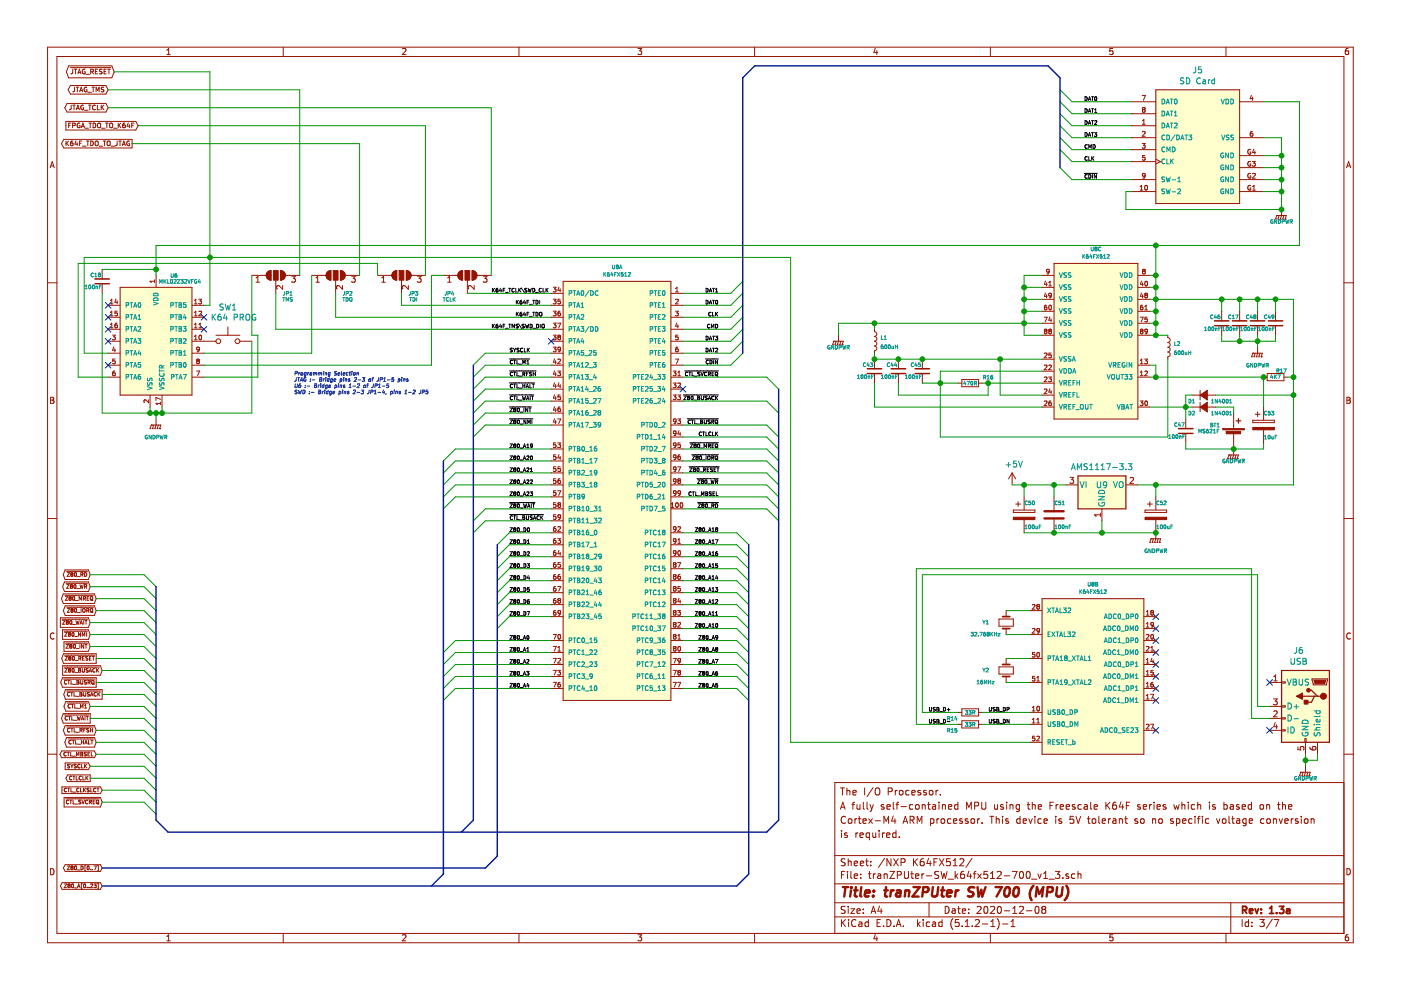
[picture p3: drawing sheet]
<svg xmlns="http://www.w3.org/2000/svg" width="297mm" height="210mm" viewBox="0 0 297 210" stroke-linecap="round" stroke-linejoin="round" font-family="sans-serif">
<g fill="none" stroke="#000" stroke-width=".21">
<path d="M229.9 36.8h2.7M230.1 20.5a.4 .4 0 0 1 .4 .4 .4 .4 0 0 1-.4 .4zM230.1 23.1a.4 .4 0 0 1 .4 .3 .4 .4 0 0 1-.4 .4zM230.1 25.6a.4 .4 0 0 1 .4 .4 .4 .4 0 0 1-.4 .4zM230.1 28.1a.4 .4 0 0 1 .4 .4 .4 .4 0 0 1-.4 .4zM230.5 30.7a.35 .35 0 0 0-.5 .4 .35 .35 0 0 0 .5 .3M230.5 33.3a.35 .35 0 0 0-.5 .3 .35 .35 0 0 0 .5 .3M230.5 37.1a.35 .35 0 0 0-.5 .3 .35 .35 0 0 0 .5 .3M230.7 26.4l.3-.8 .3 .8M230.7 28.9l.3-.8 .3 .8M230.7 21.3l.3-.8 .3 .8M230.7 23.8l.3-.7 .3 .7"/>
<path d="M230.8 26.1h.4M230.8 28.7h.4M230.8 21.1h.4M230.8 23.6h.4M230.8 31.5v-.8l.3 .5 .3-.5v.8M230.8 33.2v.8h.4M230.8 37a.4 .4 0 0 1 .5 .4 .4 .4 0 0 1-.5 .4zM231.4 25.6h.5M231.4 28.1h.5M231.4 20.5h.5M231.4 23.1h.5M231.5 33.2v.8"/>
<path d="M231.6 33.5l.3 .5M231.6 20.5v.8M231.6 23.1v.7M231.6 25.6v.8M231.6 28.1v.8M231.6 37v.8M231.8 30.7a.4 .4 0 0 1 .4 .4 .4 .4 0 0 1-.4 .4zM231.9 33.2l-.4 .5M232.1 28.1h.4l-.2 .3 .2 .2v.3l-.4-.1M232.1 23.8h.4M232.1 23.3l.2-.2v.7M232.2 20.6l.1-.1a.41 .41 0 0 1 .3 .4 .41 .41 0 0 1-.3 .4l-.2-.3z"/>
<path d="M232.5 25.6l-.4 .1M232.5 25.6v.1M232.5 37v.8l-.5-.8v.8M232.5 25.7v.2l-.4 .5h.4M104.4 61.1v.8M104.4 68.7v.8M104.5 61.5l.4 .4M104.5 69.1l.4 .4M104.9 61.1l-.5 .5M104.9 68.7l-.5 .5M105.5 68.7l-.2 .1-.1 .3v.4h.3v-.4l-.3 .1M105.5 61.1l-.2 .1-.1 .3v.3l.3 .1v-.4l-.3 .1"/>
<path d="M106.1 61.1l-.2 .6h.5M106.1 68.7l-.2 .6h.5M106.3 61.4v.5M106.3 69v.5M106.7 61.5h.3M106.7 69.1h.3M107.1 68.7h-.4v.8M107.1 61.1h-.4v.8M107.2 62h.6M107.2 69.6h.6M107.8 68.7h.5M107.8 61.1h.5"/>
<path d="M108 78.6h5.7M108 76.1h4.3M108.1 61.1v.8M108.1 68.7v.8M108.6 69.5v-.8l.2 .6 .3-.6v.8M108.6 73.9l-.3-.1-.1 .3a.31 .31 0 0 1 .3 .1 .31 .31 0 0 1 .1 .4h-.4M108.6 76.4a.35 .35 0 0 0-.4 .4 .35 .35 0 0 0 .5 .3M108.6 76.4h.1M108.7 79a.35 .35 0 0 0-.5 .3 .35 .35 0 0 0 .5 .3M108.8 73.8l.3 .4M108.9 78.9h.4M108.9 76.4h.4"/>
<path d="M109 61.2a.35 .35 0 0 0-.5 .3 .35 .35 0 0 0 .5 .3M109.1 74.2v.4M109.1 76.4v.7M109.1 78.9v.8M109.3 61.1v.8h.4M109.4 73.8l-.3 .4M109.5 63.7v.8M109.5 66.2v.8M109.6 78.9v.8h.4M109.6 64l.3 .5M109.6 66.5l.3 .5M109.6 76.4v.7h.4"/>
<path d="M109.8 69.2h.1M109.8 69.2v.3h-.4M109.9 68.8l-.3-.1-.2 .2 .4 .3M109.9 63.7l-.4 .4M109.9 66.2l-.4 .5M110 68.7l.6 1M110 61.1v.8M110.1 73.9l-.3-.1-.2 .3a.31 .31 0 0 1 .4 .1 .31 .31 0 0 1 0 .4h-.4M110.1 79.8h.5M110.1 77.2h.5M110.1 61.5l.3 .4M110.4 61.1l-.4 .5"/>
<path d="M110.5 61.1l.7 1M110.6 63.7h-.3l-.1 .3 .1 .4h.3v-.4l-.4 .1M110.6 66.2l-.3 .1-.1 .2 .1 .4 .3 .1v-.5l-.4 .2M110.8 73.9a.35 .35 0 0 0-.4 .3 .35 .35 0 0 0 .4 .3M110.8 79.3h.4v-.3l-.4-.1v.8M110.8 77.1v-.7l.3 .5 .3-.5v.7M111 79.3l.3 .4M111.1 68.8h-.4a.32 .32 0 0 0 .4 .4v.3h-.4M111.2 73.8v.8h.4M111.2 63.6l-.2 .6h.5M111.2 66.2l-.2 .5h.5M111.3 61.4v.1"/>
<path d="M111.3 61.5l.4 .3-.4 .1M111.4 63.9v.6M111.4 66.5v.5M111.4 68.7l.2 .8 .2-.5 .1 .5 .2-.8M111.6 79.3h.3M111.7 76.6l.2-.2v.7M111.7 61.2l-.3-.1-.1 .3M111.7 77.1h.4M111.8 64h.2M111.8 66.6h.2M111.8 73.8v.8M111.9 74.2l.4 .4"/>
<path d="M112 78.9h-.4v.8M112 61.1l.2 .8 .1-.5 .2 .5 .1-.8M112.1 66.2h-.3v.8M112.1 63.7h-.3v.8M112.3 64.5h.5M112.3 67.1h.5M112.3 73.8l-.5 .5M112.4 68.7a.4 .4 0 0 1 .5 .4 .4 .4 0 0 1-.5 .4zM112.7 78.9h-.3l-.1 .3a.31 .31 0 0 1 .3 .1 .31 .31 0 0 1 0 .4h-.3M112.9 66.2h.5M112.9 63.7h.5M112.9 61.1a.4 .4 0 0 1 .5 .4 .4 .4 0 0 1-.5 .4z"/>
<path d="M113 69.6h.6M113.1 79.3h.4M113.1 78.9v.8M113.2 63.7v.8M113.2 66.2v.8M113.5 78.9v.8M113.6 62h.5M113.6 66.2a.4 .4 0 0 1 .5 .4 .4 .4 0 0 1-.5 .4zM113.6 63.7a.4 .4 0 0 1 .5 .4 .4 .4 0 0 1-.5 .4zM113.8 68.7a.4 .4 0 0 1 .4 .4 .4 .4 0 0 1-.4 .4zM114.4 66.3h.5l-.1 .7-.4-.1zM114.4 63.7v.8"/>
<path d="M114.5 68.7v.8M114.8 61.2l-.2-.1a.4 .4 0 0 0-.3 .4 .4 .4 0 0 0 .3 .4l.2-.1M114.9 68.8h.5l-.1 .7-.4-.1zM115.1 61.1v.8h.4M115.8 61.1v.8M115.9 61.5l.3 .4M116.2 61.1l-.4 .5M145.2 78.6h7.1M145.8 79a.35 .35 0 0 0-.5 .3 .35 .35 0 0 0 .5 .3M146 78.9h.5M146.3 78.9v.8M146.7 78.9v.8h.4"/>
<path d="M147.2 79.8h.6M148.4 78.9l-.4 .1a.32 .32 0 0 0 .4 .4l-.1 .3h-.4M148.6 78.9l.3 .8 .2-.8M149.6 76.1h2.7M149.7 61.1a.4 .4 0 0 1 .4 .4 .4 .4 0 0 1-.4 .4zM149.7 63.7a.4 .4 0 0 1 .4 .4 .4 .4 0 0 1-.4 .4zM149.7 71.3a.4 .4 0 0 1 .4 .4 .4 .4 0 0 1-.4 .4zM149.7 73.8a.4 .4 0 0 1 .4 .4 .4 .4 0 0 1-.4 .4zM149.9 79l-.2-.1a.39 .39 0 0 0-.4 .4 .39 .39 0 0 0 .4 .4l.2-.1M150.2 79.3h.4v-.3l-.4-.1v.8M150.2 76.4a.35 .35 0 0 0-.5 .4 .35 .35 0 0 0 .5 .3M150.4 79.3l.2 .4"/>
<path d="M150.4 74.6l.2-.8 .3 .8M150.4 72.1l.2-.8 .3 .8M150.4 64.5l.2-.8 .3 .8M150.4 61.9l.2-.8 .3 .8M150.4 74.4h.4M150.4 71.8h.4M150.4 64.2h.4M150.4 61.7h.4M150.5 68.8l-.2-.1a.39 .39 0 0 0-.3 .4 .39 .39 0 0 0 .3 .4h.2M150.5 76.4a.4 .4 0 0 1 .5 .4 .4 .4 0 0 1-.5 .3zM150.7 66.3a.35 .35 0 0 0-.4 .3 .35 .35 0 0 0 .4 .3M150.7 66.3h.1"/>
<path d="M150.8 69.5v-.8l.3 .6 .3-.6v.8M151 79.3h.2M151.1 73.8h.4M151.1 71.3h.4M151.1 63.7h.4M151.1 61.1h.4M151.1 66.2v.8h.4M151.3 61.1v.8M151.3 63.7v.8M151.3 71.3v.8M151.3 73.8v.8M151.3 76.4v.7"/>
<path d="M151.4 78.9h-.4v.8h.4M151.7 71.3h.5l-.3 .3 .2 .1v.3h-.4M151.7 79h.4v.7l-.4-.1zM151.7 66.2v.8M151.7 68.7a.4 .4 0 0 1 .5 .4 .4 .4 0 0 1-.5 .4zM151.7 73.9l.3-.1 .2 .2-.5 .6h.5M151.7 61.4l.2-.3v.8M151.7 61.9h.5M151.8 63.7h.1a.39 .39 0 0 1 .3 .4 .39 .39 0 0 1-.4 .3zM151.8 79.5l.4 .3M151.8 66.5l.4 .5M152.1 76.4v.7l-.4-.7v.7"/>
<path d="M152.2 66.2l-.5 .5M108 88.8h5M108 83.7h5.2M108 86.3h4.7M108 81.2h5.4M108.1 94.1h.6l-.6 .8h.6M108.1 96.7h.6l-.6 .8h.6M108.1 89.1h.6l-.6 .7h.6M108.1 99.2h.6l-.6 .8h.6M108.1 86.5h.6l-.6 .8h.6M108.7 84.1a.35 .35 0 0 0-.5 .3 .35 .35 0 0 0 .5 .3M108.7 81.5a.35 .35 0 0 0-.5 .3 .35 .35 0 0 0 .5 .3"/>
<path d="M108.9 84h.4M108.9 81.4h.4M108.9 89.2l.2 .2M108.9 89.2l.2-.1 .3 .1M108.9 89.2h.1M108.9 94.3h.1M108.9 96.8h.1M108.9 99.4h.1M108.9 94.3l.2 .2M108.9 96.8l.2 .2M108.9 99.4l.2 .1M109 94.2l-.1 .1"/>
<path d="M109 99.3l-.1 .1M109 96.7l-.1 .1M109 89.8h.1M109 94.2l.2-.1 .2 .2M109 96.7h.2l.2 .1M109 99.3l.2-.1 .2 .2M109 94.2h.1M109 97v.1M109 99.3h.1M109 99.6h.1M109 96.7h.1M109.1 86.8l-.2-.1 .2-.2 .2 .1-.1 .2"/>
<path d="M109.1 94.5l-.2 .1 .2 .3 .3-.1-.2-.3M109.1 94.5h.1M109.1 97h.1M109.1 99.5h.1M109.1 86.8l-.2 .2 .2 .3 .3-.2-.2-.3M109.1 89.4l-.2 .1 .1 .3M109.1 99.5l-.1 .1M109.1 97h-.1M109.1 89.4h.1M109.1 86.8h.1M109.1 81.4v.8M109.1 84v.8"/>
<path d="M109.2 97l.2 .2-.2 .3-.2-.1v-.3M109.2 99.5l.2 .2-.2 .3h-.2v-.4M109.2 89.4l.1 .4h-.3M109.4 89.2h.1M109.4 94.3h.1M109.4 96.8h.1M109.4 99.4h.1M109.4 94.3l-.2 .2M109.4 96.8l-.2 .2M109.4 99.4l-.2 .1M109.4 89.2l-.2 .2M109.6 84v.8h.4"/>
<path d="M109.6 81.4v.8h.4M109.8 89.1h.1a.41 .41 0 0 1 .2 .3 .41 .41 0 0 1-.2 .4l-.2-.3zM109.8 86.6l.1-.1a.41 .41 0 0 1 .2 .4 .41 .41 0 0 1-.2 .4l-.2-.3zM109.8 89.8h.1M109.8 94.2l.1-.1a.41 .41 0 0 1 .2 .4 .41 .41 0 0 1-.2 .4l-.2-.3zM109.8 96.7h.1a.41 .41 0 0 1 .2 .4 .41 .41 0 0 1-.2 .4l-.2-.3zM109.8 99.3l.1-.1a.41 .41 0 0 1 .2 .4 .41 .41 0 0 1-.2 .4l-.2-.3zM109.8 94.2h.1M109.8 99.3h.1M109.8 96.7h.1M110.1 84.8h.5M110.1 82.3h.5"/>
<path d="M110.3 95h.6M110.3 97.5h.6M110.3 89.9h.6M110.3 87.4h.6M110.8 84l.1 .8 .2-.6 .1 .6 .2-.8M110.8 81.4v.8M110.8 81.8h.5M110.9 94.9l.3-.8 .3 .8M110.9 100l.3-.8 .3 .8M110.9 97.5l.3-.8 .3 .8M111 94.7h.4M111 99.8h.4"/>
<path d="M111 97.2h.4M111.1 86.5v.8M111.3 81.4v.8M111.5 89.1v.7l-.4-.7v.7M111.6 82.2l.2-.8 .3 .8M111.6 84.8l.3-.8 .2 .8M111.6 82h.4M111.7 94.9h.4M111.7 96.7h.3l.1 .2-.4 .6h.4M111.7 84.5h.4M111.7 99.3l.3-.1 .1 .2-.4 .6h.4M111.7 94.4l.2-.3v.8"/>
<path d="M111.9 89.8v-.7l.2 .5 .3-.5v.7M111.9 86.5v.8l-.5-.8v.8M112.1 86.5h.5M112.3 81.4v.8h.4M112.4 86.5v.8M112.4 84v.8M112.4 100h.5M112.4 99.4l.3-.2v.8M112.5 96.7h.1a.43 .43 0 0 1 .3 .4 .43 .43 0 0 1-.3 .4l-.2-.3zM112.7 84h.4M112.8 89.1v.7M112.8 94.2l-.2-.1-.2 .2 .1 .3h.3"/>
<path d="M112.8 94.2h.1M112.8 94.2v.5l-.3 .2M112.8 94.5v.1M112.8 81.4h.5M112.9 84v.8M112.9 94.5h-.1M113.1 81.4v.8M144.9 83.7h7.4M145 84h.5l-.5 .8h.5M145.7 88.8h6.6M145.9 84.3l-.1-.1a.22 .22 0 0 1 .2-.2 .22 .22 0 0 1 .2 .2l-.1 .1M145.9 84.3l-.1 .2 .1 .3 .3-.2-.1-.3"/>
<path d="M145.9 84.3h.2M146.1 99h6.4M146.2 99.2h.5l-.5 .8h.5M146.3 93.9h6M146.4 94.1h.5l-.5 .8h.5M146.4 89.8h-.1M146.4 89.1h-.2a.4 .4 0 0 0-.3 .3 .4 .4 0 0 0 .3 .4h.1M146.6 89.1h.4M146.6 84.1l.1-.1a.43 .43 0 0 1 .3 .4 .43 .43 0 0 1-.3 .4l-.2-.3zM146.7 96.4h5.6M146.8 96.7h.5l-.5 .8h.5M146.8 89.1v.7"/>
<path d="M147 99.4l.1-.2 .3 .2M147 99.4h.1M147 99.4l.1 .1M147.1 84.8h.6M147.1 94.3l.2 .2M147.1 94.3h.1M147.1 99.5l-.1 .2 .1 .3 .3-.2-.1-.3M147.1 99.5h.2M147.2 94.2l-.1 .1M147.2 94.2l.2-.1 .2 .2M147.2 94.2h.1M147.3 94.5l-.2 .1 .2 .3 .3-.1-.2-.3"/>
<path d="M147.3 94.5h.1M147.3 89.1v.7h.4M147.4 99.4h.1M147.4 99.4l-.1 .1M147.6 96.8l.1 .2M147.6 96.8h.1M147.6 94.3h.1M147.6 94.3l-.2 .2M147.6 96.7v.1M147.6 96.7h.3l.1 .1M147.6 96.7h.1M147.6 97v.1"/>
<path d="M147.7 97h.2M147.7 97h-.1M147.8 89.9h.6M147.8 99.3l.1-.1a.41 .41 0 0 1 .3 .4 .41 .41 0 0 1-.3 .4l-.1-.3zM147.9 97l.1 .2-.1 .3-.3-.1v-.3M147.9 99.3h-.1M147.9 84l.4 .1-.1 .3 .2 .1-.1 .2-.4 .1zM147.9 84.4h.3M148 94.2l.1-.1a.41 .41 0 0 1 .3 .4 .41 .41 0 0 1-.3 .4l-.2-.3zM148 94.2h.1M148 96.8h.1M148 96.8l-.1 .2"/>
<path d="M148.4 96.7h.1a.41 .41 0 0 1 .3 .4 .41 .41 0 0 1-.3 .4l-.2-.3zM148.4 96.7h.1M148.5 95h.6M148.5 89.4h.3M148.7 84v.6l.1 .2 .3-.2v-.6M148.7 91.7l-.1-.1a.4 .4 0 0 0-.4 .4 .4 .4 0 0 0 .4 .4l.1-.1M148.8 89.4l.1-.3h-.4v.7h.4M148.8 89.4l.2 .2-.1 .2M148.9 97.5h.6M148.9 89.8h.1M148.9 91.6h.5M149.1 99.6h.4l.1-.3-.5-.1v.8"/>
<path d="M149.2 91.6v.8M149.3 94.9v-.8l.3 .6 .2-.6v.8M149.3 89.1v.6l.2 .1 .3-.1v-.6M149.3 99.6l.3 .4M149.7 91.6v.8h.3M149.7 96.7v.8M149.9 84h-.3l-.1 .3a.31 .31 0 0 1 .3 .1 .31 .31 0 0 1 .1 .3h-.4M149.9 99.6h.3M150.1 96.8h.4l-.1 .6h-.3zM150.1 84.8l.3-.8 .3 .8M150.2 84.5h.4M150.3 99.2h-.4v.8h.4"/>
<path d="M150.4 94.5l.2 .4M150.6 94.2l-.4-.1v.8M150.6 89.1h-.3l-.2 .3a.31 .31 0 0 1 .4 .1 .31 .31 0 0 1 0 .3h-.4M150.6 94.2h.1M150.6 94.2v.3h-.4M150.7 91.6a.35 .35 0 0 0-.4 .4 .35 .35 0 0 0 .4 .3M150.7 91.6v.1M150.9 89.5l.4-.1v-.3h-.4v.7M150.9 97.1l.4-.1v-.3h-.4v.8M151 94.5h.2M151.1 99.3l-.4-.1-.1 .2 .5 .4-.1 .2h-.4M151.1 97.1l.3 .4"/>
<path d="M151.1 89.5l.3 .3M151.1 91.6v.8h.4M151.4 94.1h-.4v.8h.4M151.4 84.1a.35 .35 0 0 0-.5 .3 .35 .35 0 0 0 .5 .3M151.4 99.6h.2M151.7 89.2h.4v.6l-.4-.1zM151.7 94.2h.4v.7l-.4-.1zM151.7 96.8h.4v.6h-.4zM151.7 84v.8M151.7 91.6v.8M151.8 99.2h-.4v.8h.4M151.8 94.7l.4 .3"/>
<path d="M151.8 97.3l.4 .2M151.8 89.7l.4 .2M151.8 84.3l.4 .5M151.8 91.9l.4 .5M152 99.2h.4M152.2 84l-.5 .4M152.2 91.6l-.5 .4M152.2 99.2v.8M108 106.6h5.4M108 109.1h7.3M108.1 106.8h.6l-.6 .8h.6M108.1 101.7h.6l-.6 .8h.6"/>
<path d="M108.1 119.5h.6l-.6 .8h.6M108.1 117h.6l-.6 .8h.6M108.1 114.4h.6l-.6 .8h.6M108.1 111.9h.6l-.6 .8h.6M108.1 104.3h.6l-.6 .8h.6M108.7 109.4a.35 .35 0 0 0-.5 .4 .35 .35 0 0 0 .5 .3M108.9 109.4h.4M108.9 112.1l.2-.2 .3 .2M108.9 112.1h.1M108.9 114.6h.1M108.9 117.1v.1M108.9 119.7h.1"/>
<path d="M108.9 119.7l.2 .1M108.9 117.2l.2 .1M108.9 112.1l.2 .1M108.9 114.6l.2 .2M109 101.8l.1 .3M109 119.6l-.1 .1M109 117.1h-.1M109 114.5l-.1 .1M109 112.6v.1M109 101.8h.3l-.1 .3M109 119.6l.2-.1 .2 .2M109 117h.2l.2 .1"/>
<path d="M109 114.5l.2-.1 .2 .2M109 119.6h.1M109 119.9h.1M109 117v.1M109 114.5h.1M109 107.2h.1M109 104.7h.1M109 101.8h.1M109 102.1v.1M109.1 107.2l-.2-.2 .2-.2 .2 .1-.1 .3M109.1 107.2h.1M109.1 102.1h.1"/>
<path d="M109.1 119.8h.1M109.1 117.3l-.2 .2 .2 .3 .3-.2-.2-.3M109.1 117.3h.1M109.1 114.8l-.2 .1 .2 .3 .3-.1-.2-.3M109.1 114.8h.1M109.1 112.2h.1M109.1 104.6l-.2-.1 .2-.2 .2 .1-.1 .2M109.1 112.2l-.2 .2 .1 .2M109.1 119.8l-.1 .1M109.1 107.2h-.1M109.1 104.6h.1M109.1 104.6l-.1 .1"/>
<path d="M109.1 102.1h-.1M109.1 109.4v.7M109.2 107.2l.2 .1-.2 .3h-.2v-.4M109.2 102.1l.2 .1-.2 .3h-.2v-.3M109.2 104.6l.2 .2-.2 .3-.2-.1v-.3M109.2 119.8l.2 .2-.2 .3h-.2v-.4M109.2 112.2l.1 .4-.3 .1M109.4 112.1l-.2 .1M109.4 112.1h.1M109.4 114.6h.1M109.4 117.1v.1M109.4 119.7h.1"/>
<path d="M109.4 119.7l-.2 .1M109.4 117.2l-.2 .1M109.4 114.6l-.2 .2M109.6 109.4v.7h.4M109.8 106.9l.1-.1a.41 .41 0 0 1 .2 .4 .41 .41 0 0 1-.2 .4l-.2-.3zM109.8 119.6l.1-.1a.41 .41 0 0 1 .2 .4 .41 .41 0 0 1-.2 .4l-.2-.3zM109.8 112l.1-.1a.41 .41 0 0 1 .2 .4 .41 .41 0 0 1-.2 .4l-.2-.3zM109.8 104.4l.1-.1a.41 .41 0 0 1 .2 .4 .41 .41 0 0 1-.2 .4l-.2-.3zM109.8 112.6v.1M109.8 101.8l.1-.1a.41 .41 0 0 1 .2 .4 .41 .41 0 0 1-.2 .4l-.2-.3zM109.8 117h.1a.41 .41 0 0 1 .2 .4 .41 .41 0 0 1-.2 .4l-.2-.3zM109.8 114.5l.1-.1a.41 .41 0 0 1 .2 .4 .41 .41 0 0 1-.2 .4l-.2-.3z"/>
<path d="M109.8 119.6h.1M109.8 117v.1M109.8 114.5h.1M109.8 101.8h.1M110.1 110.2h.5M110.3 107.7h.6M110.3 102.6h.6M110.3 117.8h.6M110.3 115.3h.6M110.3 112.8h.6M110.3 105.1h.6M110.3 100.1h.6"/>
<path d="M110.8 109.4l.4 .1-.1 .2 .2 .2-.2 .2h-.3zM110.8 109.7h.3M110.9 105.1l.3-.8 .3 .8M110.9 102.5l.3-.8 .3 .8M111 106.8l.2 .8 .1-.5 .2 .5 .2-.8M111 104.8h.4M111 102.3h.4M111.1 119.5a.4 .4 0 0 1 .4 .4 .4 .4 0 0 1-.4 .4zM111.1 117a.4 .4 0 0 1 .4 .4 .4 .4 0 0 1-.4 .4zM111.1 114.4a.4 .4 0 0 1 .4 .4 .4 .4 0 0 1-.4 .4zM111.1 111.9a.4 .4 0 0 1 .4 .4 .4 .4 0 0 1-.4 .4zM111.6 109.4v.6l.2 .1h.2l.1-.7"/>
<path d="M111.7 101.8l.3-.1 .1 .3-.4 .5h.4M111.7 104.4l.3-.1 .1 .2-.4 .6h.4M111.8 119.5h.5l-.3 .3 .3 .2-.1 .3-.4-.1M111.8 115.2h.5M111.8 114.7l.2-.3v.8M111.9 107.6l.2-.8 .3 .8M111.9 112l.1-.1a.41 .41 0 0 1 .3 .4 .41 .41 0 0 1-.3 .4l-.2-.3zM111.9 107.4h.4M112.2 117l-.4 .1M112.2 117v.1M112.2 117.1v.2l-.4 .5h.5M112.4 104.3h.5l-.3 .3 .3 .1-.1 .3h-.4"/>
<path d="M112.6 106.8v.8M112.8 101.8h-.4M112.8 101.8h.1M112.8 101.8v.3l-.4 .4h.5M112.8 109.4h-.4v.3l.4 .3-.1 .1h-.3M112.9 106.8h.5M113.1 110.1l.3-.7 .2 .7M113.1 106.8v.8M113.2 109.9h.3M114.3 109.4a.35 .35 0 0 0-.5 .4 .35 .35 0 0 0 .5 .3M114.7 109.4v.7M114.8 109.7l.3 .4"/>
<path d="M115.1 109.4l-.4 .4M146.6 104.4l-.2-.1a.39 .39 0 0 0-.4 .4 .39 .39 0 0 0 .4 .4l.2-.1M146.8 104.3h.4M147 104.3v.8M147.4 119.5h.5l-.5 .8h.5M147.4 117h.5l-.5 .8h.5M147.4 114.4h.5l-.5 .8h.5M147.4 111.9h.5l-.5 .8h.5M147.5 104.3v.8h.4M147.8 101.5h4.5M147.9 106.6h4.4M147.9 101.7h.5l-.5 .8h.5"/>
<path d="M147.9 105.1h.6M148 106.8h.5l-.5 .8h.5M148.2 112.1h.1M148.2 114.6h.1M148.2 117.1v.1M148.2 119.7h.1M148.2 114.6l.2-.2 .2 .2M148.2 119.7l.2-.2 .2 .2M148.2 119.7l.2 .1M148.2 117.1l.2-.1 .2 .1M148.2 117.2l.2 .1M148.2 114.6l.2 .2"/>
<path d="M148.2 112.1l.2-.2 .2 .2M148.2 112.1l.2 .1M148.4 112.2l-.2 .2 .2 .3 .2-.2-.1-.3M148.4 114.8l-.2 .1 .2 .3 .2-.1-.1-.3M148.4 117.3l-.2 .2 .2 .3 .2-.2-.1-.3M148.4 119.8l-.2 .2 .2 .3 .2-.1-.1-.4M148.4 119.8h.1M148.4 117.3h.1M148.4 114.8h.1M148.4 112.2h.1M148.4 100.1h.5M148.6 112.1h.1"/>
<path d="M148.6 114.6h.1M148.6 117.1v.1M148.6 119.7h.1M148.6 119.7l-.1 .1M148.6 117.2l-.1 .1M148.6 114.6l-.1 .2M148.6 112.1l-.1 .1M148.7 105.1v-.8l.3 .5 .3-.5v.8M148.8 102.1l-.1-.2 .1-.2 .3 .2-.1 .2M148.8 102.1l-.1 .1 .1 .3 .3-.1-.1-.3M148.8 102.1h.2M148.9 107.2l-.1-.2 .1-.2 .4 .2-.2 .2"/>
<path d="M148.9 107.2l-.1 .1 .1 .3 .4-.1-.2-.3M148.9 107.2h.2M149 112l.1-.1a.43 .43 0 0 1 .3 .4 .43 .43 0 0 1-.3 .4l-.2-.3zM149 114.5l.1-.1a.43 .43 0 0 1 .3 .4 .43 .43 0 0 1-.3 .4l-.2-.3zM149 117.1l.1-.1a.43 .43 0 0 1 .3 .4 .43 .43 0 0 1-.3 .4l-.2-.3zM149 119.6l.1-.1a.43 .43 0 0 1 .3 .4 .43 .43 0 0 1-.3 .4l-.2-.3zM149.5 101.8l.1-.1a.39 .39 0 0 1 .3 .5 .39 .39 0 0 1-.3 .3zM149.6 117.8h.5M149.6 115.3h.5M149.6 112.8h.5M149.6 106.9l.1-.1a.39 .39 0 0 1 .3 .4 .39 .39 0 0 1-.3 .4zM149.6 104.3l.4 .1-.1 .3 .2 .1-.2 .3h-.3z"/>
<path d="M149.6 104.7h.3M149.8 101.8h.1M150 102.6h.6M150.1 107.7h.6M150.2 117.8l.3-.8 .2 .8M150.2 115.2l.3-.8 .2 .8M150.2 112.7l.3-.8 .2 .8M150.3 117.5h.4M150.3 115h.4M150.3 112.5h.4M150.7 101.7l.2 .8 .2-.5 .1 .5 .2-.8M150.8 104.3h-.3l-.1 .1 .4 .4-.1 .2h-.3"/>
<path d="M150.9 107.2h.4l.1-.3-.5-.1v.8M151 112.1l.2-.2v.8M151 114.7l.2-.3v.8M151 117.2l.2-.2v.8M151 119.7l.2-.2v.8M151 117.8h.4M151 115.2h.4M151 112.7h.4M151.1 107.2l.3 .4M151.2 104.7h.2M151.5 104.3h-.3v.8h.3M151.7 114.4h.5l-.3 .8"/>
<path d="M151.7 106.8a.4 .4 0 0 1 .5 .4 .4 .4 0 0 1-.5 .4zM151.7 102.2l.4-.1v-.3l-.4-.1v.8M151.7 112.1h.1M151.7 112.1l.2-.2 .3 .2M151.7 112.1l.2 .1M151.8 117.1l-.1 .5 .2 .2 .2-.1v-.4l-.4 .1M151.9 112.2l-.2 .2 .2 .3 .3-.2-.2-.3M151.9 117l-.1 .1M151.9 112.2h.1M151.9 104.3v.8h.3M151.9 102.2l.3 .3M152.1 117h-.2"/>
<path d="M152.1 119.5h-.3l-.1 .4 .4-.1v.4h-.4M152.2 112.1h.1M152.2 112.1l-.2 .1M108.1 127.1h.6l-.6 .8h.6M108.1 124.6h.6l-.6 .8h.6M108.1 122.1h.6l-.6 .7h.6M108.1 134.7h.6l-.6 .8h.6M108.1 137.3h.6l-.6 .8h.6M108.1 139.8h.6l-.6 .8h.6M108.1 129.7h.6l-.6 .8h.6M108.9 122.2h.1M108.9 137.4v.1"/>
<path d="M108.9 140h.1M108.9 137.5l.2 .1M108.9 122.2l.2 .2M109 137.4h-.1M109 124.7l.1 .2M109 139.9l-.1 .1M109 122.1l-.1 .1M109 124.6l.3 .1-.1 .2M109 122.1h.2l.2 .1M109 137.3v.1M109 137.3h.2l.2 .1M109 139.9l.2-.1 .2 .2"/>
<path d="M109 139.9h.1M109 130.1h.1M109 127.5h.1M109 124.6v.1M109 125h.1M109 122.1h.1M109 122.4v.1M109.1 135.1l-.2-.2 .2-.2 .2 .1-.1 .3M109.1 127.5l-.2-.2 .2-.2 .2 .1-.1 .3M109.1 127.5h.1M109.1 124.9h.1M109.1 122.4h.1"/>
<path d="M109.1 137.6l-.2 .2 .2 .3 .3-.2-.2-.3M109.1 135.1l-.2 .1 .2 .3 .3-.1-.2-.3M109.1 130l-.2-.2 .2-.1h.2l-.1 .3M109.1 135.1h.1M109.1 137.6h.1M109.1 130h.1M109.1 130l-.1 .1M109.1 127.5h-.1M109.1 124.9l-.1 .1M109.1 122.4h-.1M109.2 127.5l.2 .1-.2 .3h-.2v-.4M109.2 124.9l.2 .2-.2 .3h-.2v-.4"/>
<path d="M109.2 122.4l.2 .1-.2 .3h-.2v-.3M109.2 130l.2 .2-.2 .3-.2-.1v-.3M109.4 122.2h.1M109.4 137.4v.1M109.4 140h.1M109.4 137.5l-.2 .1M109.4 122.2l-.2 .2M109.8 127.2l.1-.1a.41 .41 0 0 1 .2 .4 .41 .41 0 0 1-.2 .4l-.2-.3zM109.8 134.8l.1-.1a.41 .41 0 0 1 .2 .4 .41 .41 0 0 1-.2 .4l-.2-.3zM109.8 129.7h.1a.41 .41 0 0 1 .2 .4 .41 .41 0 0 1-.2 .4l-.2-.3zM109.8 124.6h.1a.41 .41 0 0 1 .2 .4 .41 .41 0 0 1-.2 .4l-.2-.3zM109.8 122.1h.1a.41 .41 0 0 1 .2 .3 .41 .41 0 0 1-.2 .4l-.2-.3z"/>
<path d="M109.8 137.3h.1a.41 .41 0 0 1 .2 .4 .41 .41 0 0 1-.2 .4l-.2-.3zM109.8 137.3v.1M109.8 139.9l.1-.1a.41 .41 0 0 1 .2 .4 .41 .41 0 0 1-.2 .4l-.2-.3zM109.8 139.9h.1M109.8 124.6v.1M109.8 122.1h.1M110.3 128h.6M110.3 125.5h.6M110.3 120.4h.6M110.3 122.9h.6M110.3 135.6h.6M110.3 138.1h.6"/>
<path d="M110.3 130.5h.6M110.9 135.5l.3-.8 .3 .8M110.9 138.1l.3-.8 .3 .8M111 135.3h.4M111 137.8h.4M111.1 129.7a.4 .4 0 0 1 .4 .4 .4 .4 0 0 1-.4 .4zM111.1 127.1a.4 .4 0 0 1 .4 .4 .4 .4 0 0 1-.4 .4zM111.1 124.6a.4 .4 0 0 1 .4 .4 .4 .4 0 0 1-.4 .4zM111.1 122.1a.4 .4 0 0 1 .4 .3 .4 .4 0 0 1-.4 .4zM111.7 139.9l.3-.1 .1 .3-.4 .5h.4M111.7 138.1h.4M111.7 137.5l.2-.2v.8"/>
<path d="M111.8 134.8l.1-.1a.39 .39 0 0 1 .3 .5 .39 .39 0 0 1-.4 .3zM111.8 129.7h.5l-.3 .8M112 122l-.2 .6h.5M112.2 127.1l-.2 .1-.2 .3 .1 .4h.3v-.4l-.4 .1M112.2 122.3v.5M112.2 124.6h-.3l-.1 .4 .4-.1 .1 .3-.2 .2-.3-.1M147.4 127.1h.5l-.5 .8h.5M147.4 124.6h.5l-.5 .8h.5M147.4 122.1h.5l-.5 .7h.5M147.4 129.7h.5l-.5 .8h.5M147.4 132.2h.5l-.5 .8h.5M148.2 134.7h.5l-.5 .8h.5"/>
<path d="M148.2 137.3h.5l-.5 .8h.5M148.2 139.8h.5l-.5 .8h.5M148.2 122.2h.1M148.2 122.2l.2-.1 .2 .1M148.2 122.2l.2 .2M148.4 127.5l-.2-.2a.22 .22 0 0 1 .2-.2 .22 .22 0 0 1 .2 .2l-.1 .2M148.4 127.5l-.2 .1 .2 .3 .2-.1-.1-.3M148.4 122.4l-.2 .1 .2 .3 .2-.1-.1-.3M148.4 124.9l-.2-.1a.22 .22 0 0 1 .2-.2 .22 .22 0 0 1 .2 .2l-.1 .1M148.4 124.9l-.2 .2 .2 .3 .2-.2-.1-.3M148.4 130l-.2-.2a.22 .22 0 0 1 .2-.1 .22 .22 0 0 1 .2 .1l-.1 .2M148.4 130l-.2 .2 .2 .3 .2-.2-.1-.3"/>
<path d="M148.4 132.5l-.2-.1a.22 .22 0 0 1 .2-.2 .22 .22 0 0 1 .2 .2l-.1 .1M148.4 132.5l-.2 .2 .2 .3 .2-.2-.1-.3M148.4 127.5h.1M148.4 124.9h.1M148.4 122.4h.1M148.4 130h.1M148.4 132.5h.1M148.6 122.2h.1M148.6 122.2l-.1 .2M148.9 137.4v.1M148.9 140h.1M148.9 137.5l.2 .1"/>
<path d="M149 139.9l-.1 .1M149 137.4h-.1M149 122.1h.1a.43 .43 0 0 1 .3 .3 .43 .43 0 0 1-.3 .4l-.2-.3zM149 124.7l.1-.1a.43 .43 0 0 1 .3 .4 .43 .43 0 0 1-.3 .4l-.2-.3zM149 127.2l.1-.1a.43 .43 0 0 1 .3 .4 .43 .43 0 0 1-.3 .4l-.2-.3zM149 129.7h.1a.43 .43 0 0 1 .3 .4 .43 .43 0 0 1-.3 .4l-.2-.3zM149 132.3l.1-.1a.43 .43 0 0 1 .3 .4 .43 .43 0 0 1-.3 .4l-.2-.3zM149 137.3h.3l.1 .1M149 139.9l.3-.1 .1 .2M149 139.9h.1M149 137.3v.1M149.1 135.1l-.2-.2 .2-.2 .3 .2-.1 .2"/>
<path d="M149.1 135.1l-.2 .1 .2 .3 .3-.1-.1-.3M149.1 137.6l-.2 .2 .2 .3 .3-.2-.1-.3M149.1 135.1h.2M149.1 137.6h.2M149.4 137.4v.1M149.4 140h.1M149.4 137.5l-.1 .1M149.6 128h.5M149.6 125.5h.5M149.6 120.4h.5M149.6 122.9h.5M149.6 130.5h.5"/>
<path d="M149.6 133.1h.5M149.8 134.8l.1-.1a.39 .39 0 0 1 .3 .5 .39 .39 0 0 1-.4 .3zM149.8 137.4a.38 .38 0 0 0-.1 .4 .38 .38 0 0 0 .3 .2l.1-.6M149.8 139.9a.38 .38 0 0 0-.1 .4 .38 .38 0 0 0 .3 .3l.1-.7M149.8 137.3h.2M149.8 139.9h.2M149.8 139.9h.1M149.8 137.3v.1M150 139.9h.1M150 137.3l.1 .1M150.2 127.9l.3-.8 .2 .8M150.2 125.4l.3-.8 .2 .8"/>
<path d="M150.2 120.3l.3-.8 .2 .8M150.2 122.8l.3-.7 .2 .7M150.2 130.5l.3-.8 .2 .8M150.2 133l.3-.8 .2 .8M150.3 127.7h.4M150.3 125.2h.4M150.3 120.1h.4M150.3 122.6h.4M150.3 135.6h.6M150.3 138.1h.6M150.3 130.2h.4M150.3 132.8h.4"/>
<path d="M151 127.9h.4M151 122.3l.2-.2v.7M151 124.8l.2-.2v.8M151 127.4l.2-.3v.8M151 129.9l.2-.2v.8M151 132.4l.2-.2v.8M151 125.4h.4M151 120.3h.4M151 122.8h.4M151 130.5h.4M151 133h.4M151 138.1l.2-.8 .3 .8"/>
<path d="M151 135.5l.2-.8 .3 .8M151.1 135.3h.3M151.1 137.8h.3M151.7 124.6h.5l-.3 .3 .2 .1v.3h-.4M151.7 139.8h.5l-.3 .8M151.7 137.4v.1M151.7 127.2l.3-.1 .2 .3-.5 .5h.5M151.7 137.4l.2-.1 .3 .1M151.7 130.5h.5M151.7 129.9l.2-.2v.8M151.7 137.5l.2 .1M151.8 132.3l.1-.1a.39 .39 0 0 1 .3 .4 .39 .39 0 0 1-.4 .4z"/>
<path d="M151.9 137.6l-.2 .2 .2 .3 .3-.2-.2-.3M151.9 137.6h.1M151.9 122l-.2 .6h.5M152.1 122.3v.5M152.2 135.1l-.4 .1v-.4l.2-.1 .2 .2-.1 .5-.3 .1M152.2 137.4v.1M152.2 137.5l-.2 .1M108.1 142.4h.6l-.6 .7h.6M108.1 144.9h.6l-.6 .8h.6M108.9 142.5h.1M108.9 145.1h.1M108.9 140l.2 .2"/>
<path d="M108.9 142.5l.2 .2M108.9 145.1l.1 .1M109 142.4l-.1 .1M109 145.2h.1M109 145l-.1 .1M109 145.3h.1M109 142.4h.2l.2 .1M109 142.4h.1M109 145l.2-.1 .2 .2M109 145h.1M109.1 142.7l-.2 .1 .2 .3 .3-.1-.2-.3M109.1 140.2l-.2 .1 .2 .3 .3-.1-.2-.3"/>
<path d="M109.1 140.2h.1M109.1 142.7h.1M109.1 145.2h.1M109.1 145.2l-.1 .1M109.2 145.2l.2 .2-.2 .3h-.2v-.4M109.4 142.5h.1M109.4 145.1h.1M109.4 140l-.2 .2M109.4 142.5l-.2 .2M109.4 145.1l-.2 .1M109.8 142.4h.1a.41 .41 0 0 1 .2 .4 .41 .41 0 0 1-.2 .3l-.2-.3zM109.8 145l.1-.1a.41 .41 0 0 1 .2 .4 .41 .41 0 0 1-.2 .4l-.2-.3z"/>
<path d="M109.8 142.4h.1M109.8 145h.1M110.3 140.7h.6M110.3 143.2h.6M110.3 145.8h.6M110.9 140.6l.3-.8 .3 .8M110.9 143.1l.3-.7 .3 .7M110.9 145.7l.3-.8 .3 .8M111 140.4h.4M111 142.9h.4M111 145.5h.4M111.7 142.4h.4l-.2 .3h.2v.4h-.4"/>
<path d="M111.9 144.9l-.2 .5h.5M112.1 145.2v.5M148.2 142.4h.5l-.5 .7h.5M148.2 144.9h.5l-.5 .8h.5M148.9 142.5h.1M148.9 145.1h.1M148.9 145.1l.1 .1M148.9 142.5l.2 .2M148.9 140l.2 .2M149 145.2h.1M149 145l-.1 .1M149 142.4l-.1 .1"/>
<path d="M149 142.4h.3l.1 .1M149 145l.3-.1 .1 .2M149 145h.1M149 145.3h.1M149 142.4h.1M149.1 140.2l-.2 .1 .2 .3 .3-.1-.1-.3M149.1 142.7l-.2 .1 .2 .3 .3-.1-.1-.3M149.1 140.2h.2M149.1 142.7h.2M149.1 145.2h.2M149.1 145.2l-.1 .1M149.3 145.2l.1 .2-.1 .3h-.3v-.4"/>
<path d="M149.4 142.5h.1M149.4 145.1h.1M149.4 145.1l-.1 .1M149.4 142.5l-.1 .2M149.4 140l-.1 .2M149.8 142.4a.38 .38 0 0 0-.1 .5 .38 .38 0 0 0 .3 .2l.1-.7M149.8 145a.38 .38 0 0 0-.1 .4 .38 .38 0 0 0 .3 .3l.1-.7M149.8 142.4h.2M149.8 145h.2M149.8 145h.1M149.8 142.4h.1M150 145h.1"/>
<path d="M150 142.4h.1M150.3 140.7h.6M150.3 143.2h.6M150.3 145.8h.6M151 145.7l.2-.8 .3 .8M151 143.1l.2-.7 .3 .7M151 140.6l.2-.8 .3 .8M151.1 140.4h.3M151.1 142.9h.3M151.1 145.5h.3M151.8 142.4l-.1 .6 .2 .1h.2v-.4l-.4 .1M151.9 142.4h-.1"/>
<path d="M152.1 142.4h-.2M152.1 144.9h-.3l-.1 .4 .4-.1v.4h-.4M197.1 150v.6l.1 .2 .3-.1v-.7M197.1 152.5v.7l.1 .1 .3-.1v-.7M198.3 152.6h-.4a.32 .32 0 0 0 .4 .4l-.1 .3h-.4M198.3 150l-.4 .1a.32 .32 0 0 0 .4 .4l-.1 .2h-.4M198.6 152.5l.5 .2-.2 .2 .2 .2-.1 .2h-.4zM198.6 150l.5 .1-.2 .3 .2 .1-.1 .2-.4 .1zM198.6 152.9h.3M198.6 150.4h.3M199.2 153.4h.6M199.2 150.8h.6"/>
<path d="M200 152.5a.4 .4 0 0 1 .5 .4 .4 .4 0 0 1-.5 .4zM200 150a.4 .4 0 0 1 .5 .4 .4 .4 0 0 1-.5 .4zM200.8 153h.6M200.8 150.5h.6M201.1 150.2v.6M209.7 150v.6l.2 .2 .3-.1v-.7M209.7 152.5v.7l.2 .1 .3-.1v-.7M211 150l-.4 .1a.32 .32 0 0 0 .4 .4l-.1 .2h-.4M211 152.6h-.4a.32 .32 0 0 0 .4 .4l-.1 .3h-.4M211.3 150l.5 .1-.2 .3 .2 .1-.1 .2-.4 .1zM211.3 152.5l.5 .2-.2 .2 .2 .2-.1 .2h-.4zM211.3 152.9h.3"/>
<path d="M211.3 150.4h.3M211.9 153.4h.6M211.9 150.8h.6M212.7 152.5a.4 .4 0 0 1 .5 .4 .4 .4 0 0 1-.5 .4zM212.7 150a.4 .4 0 0 1 .5 .4 .4 .4 0 0 1-.5 .4zM213.5 150.4h.4v-.3l-.4-.1v.8M214 152.5v.8l-.5-.8v.8"/>
</g>
<g fill="#981200" stroke="#981200" stroke-width=".21">
<path d="M254.4 86.3l1.6-1v2z"/>
<path d="M254.4 83.8l1.6-1v2z"/>
<path d="M259.3 90.9h4.5v.2h-4.5z" fill-rule="evenodd"/>
<path d="M260 91.5h3v.5h-3z" fill-rule="evenodd"/>
<path d="M278.6 144.2h2.5l-.2 .8h-2.1z" fill-rule="evenodd"/>
<path d="M214.8 109.7h4.6v.5h-4.6z" fill-rule="evenodd"/>
<path d="M242.8 109.7h4.5v.5h-4.5z" fill-rule="evenodd"/>
<path d="M97.4 57.7l.7-.3v2a1.02 1.02 0 0 1-1-.6 1.02 1.02 0 0 1 .3-1.1z" fill-rule="evenodd"/>
<path d="M100.1 57.4a1.02 1.02 0 0 1 1 1 1.02 1.02 0 0 1-1 1z" fill-rule="evenodd"/>
<path d="M98.6 57.4h1v2h-1z" fill-rule="evenodd"/>
<path d="M83.4 57.7l.7-.3v2a1.02 1.02 0 0 1-.9-.6 1.02 1.02 0 0 1 .2-1.1z" fill-rule="evenodd"/>
<path d="M86.1 57.4a1.02 1.02 0 0 1 1.1 1 1.02 1.02 0 0 1-1.1 1z" fill-rule="evenodd"/>
<path d="M84.6 57.4h1v2h-1z" fill-rule="evenodd"/>
<path d="M69.4 57.7l.7-.3v2a1.02 1.02 0 0 1-.9-.6 1.02 1.02 0 0 1 .2-1.1z" fill-rule="evenodd"/>
<path d="M72.2 57.4a1.02 1.02 0 0 1 1 1 1.02 1.02 0 0 1-1 1z" fill-rule="evenodd"/>
<path d="M70.7 57.4h1v2h-1z" fill-rule="evenodd"/>
<path d="M56.7 57.7l.8-.3v2a1.02 1.02 0 0 1-1-.6 1.02 1.02 0 0 1 .2-1.1z" fill-rule="evenodd"/>
<path d="M59.5 57.4a1.02 1.02 0 0 1 1 1 1.02 1.02 0 0 1-1 1z" fill-rule="evenodd"/>
<path d="M58 57.4h1v2h-1z" fill-rule="evenodd"/>
<path d="M265.6 90.6h4.6v.5h-4.6z" fill-rule="evenodd"/>
<circle cx="280.6" cy="147.6" r=".63"/>
<circle cx="277.4" cy="146.3" r=".38"/>
</g>
<g fill="none" stroke="#981200" stroke-width=".21">
<path d="M10.1 10h276.8v189.9h-276.8zM12.1 12h272.8v185.9h-272.8zM14.6 14h9.1l.5 1.2-.5 1.3h-9.1l-.5-1.3zM14.9 14.3h8.6M14.9 18.1h7.5l.5 .9-.5 1h-7.5l-.4-1zM15.4 14.7v.8l-.4 .2M15.7 14.7h.6M15.8 18.5l-.1 .8-.3 .2M16 14.7v1M16.1 18.5h.6M16.4 18.5v1M16.5 15.7l.3-1 .4 1"/>
<path d="M16.6 15.4h.5M16.9 19.5l.3-1 .4 1M17 19.2h.4M18 14.7a.44 .44 0 0 0-.6 .5 .44 .44 0 0 0 .7 .4v-.4h-.2M18.2 15.8h.8M18.4 18.5a.44 .44 0 0 0-.6 .5 .44 .44 0 0 0 .6 .4v-.4h-.1M18.6 19.6h.8M19.2 15.2h.5l.1-.4-.6-.1v1M19.5 18.5h.5M19.5 15.2l.3 .5M19.8 18.5v1M20.2 15.2h.3"/>
<path d="M20.4 19.5v-1l.3 .7 .3-.7v1M20.7 14.7h-.5v1h.5M21.6 14.7l-.5 .1a.4 .4 0 0 0 .5 .5v.2l-.1 .2-.4-.1M22 18.5l-.5 .1a.4 .4 0 0 0 .5 .5v.2l-.2 .2-.3-.1M22.1 15.2h.3M22.5 14.7h-.4v1h.4M22.8 14.7h.6M23.1 14.7v1M35.4 11.6h.7M35.4 10.6l.4-.3v1.3M60 10v2M85.3 10.4l.5-.1 .3 .3-.8 1h.8"/>
<path d="M110 10v2M135.3 10.3h.8l-.5 .5 .4 .1v.5l-.2 .2-.5-.2M160 10v2M185.6 10.2l-.3 .9h.8M185.9 10.7v.9M210 10v2M235.9 10.3h-.6v.6l.6-.1v.6l-.1 .2-.5-.2M245.1 19h17.7v24.2h-17.7zM259.9 10v2M285.9 10.3h-.4l-.2 .3-.1 .7 .3 .3 .4-.2v-.6h-.4l-.3 .2M10.6 35.6l.5-1.3 .4 1.3M10.7 35.2h.7"/>
<path d="M13.5 29.5h14.5v1.9h-14.5l-.5-.9zM14 25.7h14.8l.5 1-.5 .9h-14.8zM14 29.9v1M14.1 30.3l.5 .6M14.2 21.9h8.2l.5 .9-.5 1h-8.2l-.5-1zM14.6 29.9l-.6 .6M14.6 26.6h.3M15 26.1h-.4v1M15.1 22.3l-.1 .9-.3 .1M15.4 26.6h.5v-.4l-.5-.1v1M15.4 29.9l-.3 .1-.2 .3 .1 .5h.4v-.5h-.3l-.2 .2M15.4 22.3h.6"/>
<path d="M15.7 22.3v1M16.1 29.9l-.2 .7h.6M16.2 23.3l.3-1 .3 1M16.3 23h.4M16.4 30.2v.7M16.9 30.4h.3M16.9 26.1a.44 .44 0 0 0-.5 .5 .44 .44 0 0 0 .6 .4v-.3h-.2M17.2 27.1l.4-1 .3 1M17.3 29.9h-.4v1M17.3 26.8h.5M17.5 31h.7M17.7 22.3a.44 .44 0 0 0-.6 .5 .44 .44 0 0 0 .6 .4v-.4h-.1"/>
<path d="M17.9 23.4h.8M18 27.2h.7M18.3 29.9h.6M18.6 29.9v1M18.8 22.3h.5M18.8 26.1h.6M19 22.3v1M19.1 26.1v1M19.2 29.9h.3a.51 .51 0 0 1 .3 .6 .51 .51 0 0 1-.6 .4zM19.7 26.1a.5 .5 0 0 1 .6 .5 .5 .5 0 0 1-.6 .5zM20.2 30.1l.2-.2 .4 .2-.1 .7h-.5zM20.2 22.4a.44 .44 0 0 0-.6 .4 .44 .44 0 0 0 .6 .4"/>
<path d="M20.6 22.3v1h.5M20.7 26.2l.2-.1 .4 .1-.1 .8h-.5zM21 31h.8M21.5 22.3v1M21.5 27.2h.8M21.6 22.7l.4 .6M21.9 29.9h.5M22 22.3l-.5 .5M22.1 29.9v1M22.4 26.1h.6M22.7 26.1v1M22.8 30.1l.2-.2 .3 .2-.1 .7h-.4z"/>
<path d="M23.4 26.1h.2l.2 .1 .1 .6-.3 .3-.3-.1zM23.6 31h.7M24.1 27.2h.7M24.8 29.9v.9l-.3 .1M25.1 26.1v1M25.2 29.9h.5M25.2 26.5l.4 .6M25.4 29.9v1M25.6 26.1l-.5 .6M25.9 30.9l.4-1 .3 1M26 30.6h.5M26.5 26.1l-.4 .2-.1 .6 .2 .2 .3-.1v-.5h-.3l-.2 .2"/>
<path d="M27.2 26l-.3 .8h.7M27.4 30a.44 .44 0 0 0-.5 .4 .44 .44 0 0 0 .6 .4v-.3h-.2M27.4 26.4v.7M27.9 26.6h.4M28.4 26.1h-.5v1M240 26.7h5.1M240 29.2h5.1M240 31.7h5.1M240 21.6h5.1M240 34.3h5.1M240 24.1h5.1M240 38.1h5.1"/>
<path d="M241.7 39.6l.3-.3v1M242.2 30.4h.6l-.3 .4 .3 .2-.1 .3h-.5M242.2 20.3h.6l-.4 1M242.2 27.9h.4l.2 .3-.6 .7h.6M242.2 25.6l.3-.3v1.1M242.2 26.4h.6M242.4 23.2l-.2 .2 .2 .4 .4-.2-.2-.4M242.4 23.2l-.2-.2 .2-.2 .4 .2-.2 .2M242.4 23.2h.2M242.7 33h-.4l-.1 .4h.5v.5h-.5M242.8 39.4l.1-.1a.49 .49 0 0 1 .4 .5 .49 .49 0 0 1-.5 .5l-.1-.4zM242.8 37.2l-.2 .2-.3-.1v-.5h.3l.2 .1-.1 .6-.4 .3"/>
<path d="M245.1 33.8l1 .5-1 .5M262.8 29.2h5.1M262.8 21.6h5.1M262.8 38.1h5.1M262.8 35.5h5.1M262.8 33h5.1M265.1 39.3a.46 .46 0 0 0-.6 .5 .46 .46 0 0 0 .7 .4v-.3h-.2M265.1 34.3a.46 .46 0 0 0-.6 .4 .46 .46 0 0 0 .7 .4v-.3h-.2M265.1 36.8a.46 .46 0 0 0-.6 .5 .46 .46 0 0 0 .7 .4v-.4h-.2M265.1 31.7a.46 .46 0 0 0-.6 .5 .46 .46 0 0 0 .7 .4v-.4h-.2M265.3 20.2l-.2 .7h.6M265.5 34.2h.7l-.4 .4 .4 .2-.1 .3h-.6"/>
<path d="M265.5 27.9a.4 .4 0 0 0-.4 .4l.1 .5h.4l-.1-.5h-.2l-.2 .1M265.5 20.6v.7M265.6 36.8h.3l.3 .2-.7 .8h.7M265.6 39.6l.3-.3v1M265.8 31.6l-.2 .7h.6M266.1 32v.7M285.5 35.6l.4-1.3 .5 1.3M285.6 35.2h.6M10.1 60h2M21.7 57.1v2M32.8 59.3v.6M32.8 59.6h-1l.3 .3"/>
<path d="M33.1 58.4v2.5M53.4 58.4h3M54.3 59.8h.7M54.3 58.9l.4-.3v1.2M56.7 57.7l.8-.3v2a1.02 1.02 0 0 1-1-.6 1.02 1.02 0 0 1 .2-1.1zM58.5 59.4v2.8M59.5 57.4a1.02 1.02 0 0 1 1 1 1.02 1.02 0 0 1-1 1zM60.5 58.4h3M61.8 58.6h.8l-.4 .4 .4 .2v.4l-.2 .2-.6-.1M66.1 58.4h3M67 59.8h.7M67 58.9l.4-.3v1.2"/>
<path d="M69.4 57.7l.7-.3v2a1.02 1.02 0 0 1-.9-.6 1.02 1.02 0 0 1 .2-1.1zM71.2 59.4v2.8M72.2 57.4a1.02 1.02 0 0 1 1 1 1.02 1.02 0 0 1-1 1zM73.2 58.4h3M74.5 58.6h.8l-.4 .4 .4 .2v.4l-.2 .2-.6-.1M80 58.4h3.1M80.9 58.9l.4-.3v1.2M80.9 59.8h.8M83.4 57.7l.7-.3v2a1.02 1.02 0 0 1-.9-.6 1.02 1.02 0 0 1 .2-1.1zM85.1 59.4v2.8M86.1 57.4a1.02 1.02 0 0 1 1.1 1 1.02 1.02 0 0 1-1.1 1zM87.2 58.4h3"/>
<path d="M88.5 58.6h.8l-.4 .4 .3 .2 .1 .4-.3 .2-.5-.1M94 58.4h3.1M94.9 59.8h.7M94.9 58.9l.4-.3v1.2M97.4 57.7l.7-.3v2a1.02 1.02 0 0 1-1-.6 1.02 1.02 0 0 1 .3-1.1zM99.1 59.4v2.8M100.1 57.4a1.02 1.02 0 0 1 1 1 1.02 1.02 0 0 1-1 1zM101.1 58.4h3.1M102.5 58.6h.8l-.5 .4 .4 .2 .1 .4-.3 .2-.5-.1M119.4 59.7h22.8v88.8h-22.8zM220.9 58.4h2.5M221.7 59.6l-.3 .7h.6"/>
<path d="M221.9 60v.6M222.4 59.9l.2-.3v1M222.5 57.5l-.2 .2h-.3l-.1-.5 .4-.1 .2 .2-.1 .5-.4 .3M223.5 55.8h17.7v33h-17.7zM240 40.6h5.1M241.3 58.4h2.5M241.7 40.3h.6M242 59.6l-.2 .7h.6M242.2 60v.6M242.4 57.5l-.2-.2 .2-.2 .4 .2-.2 .2M242.4 57.5a.31 .31 0 0 0-.1 .5 .31 .31 0 0 0 .5 0 .31 .31 0 0 0-.2-.5M242.4 57.5h.2"/>
<path d="M242.8 59.7l.1-.1a.53 .53 0 0 1 .4 .5 .53 .53 0 0 1-.4 .5l-.2-.4zM262.8 40.6h5.1M265.6 40.3h.6M270.4 46.5h.1M270.7 45.7h.1M270.7 45.7l-.3 .8M270.7 45.7h2l-.2 .8M270.9 46.5h.1M271.2 45.7l-.3 .8M271.5 46.5h.1M271.7 44.4v1.3l-.2 .8M272 46.5h.1"/>
<path d="M272.2 45.7l-.2 .8M272.5 46.5h.1M284.9 60h2M21.7 60.2v2M22.9 72.3h2.5M22.9 74.9h2.5M22.9 69.8h2.5M22.9 67.3h2.5M22.9 64.7h2.5M22.9 77.4h2.5M22.9 80h2.5M23.4 69.5h.6"/>
<path d="M23.4 67h.6M23.4 64.4h.6M23.4 63.7l.3-.3v1M23.4 66.3l.3-.3v1M23.4 68.8l.3-.3v1M23.8 71.1h.7l-.4 .3 .3 .1v.4h-.6M24.1 73.5l-.2 .8h.6M24.4 73.9v.7M24.4 78.7l-.5 .2v.6l.2 .2 .3-.1v-.5h-.4l-.1 .1M24.4 76.1h-.5v.5l.5-.1v.5h-.5M24.6 63.4l-.2 .7h.6M24.8 68.5l-.3 .1-.1 .3v.5l.4 .1v-.6h-.3l-.1 .2"/>
<path d="M24.8 63.8v.6M24.9 66h-.5v.4h.4v.5h-.4M25.5 60.9h15.2v22.9h-15.2zM40.8 72.3h5M40.8 74.9h2.4M40.8 69.8h2.4M40.8 67.3h2.4M40.8 64.7h2.4M40.8 77.4h2.4M40.8 80h2.4M41.2 72h.6M41.2 63.7l.3-.3v1"/>
<path d="M41.2 66.3l.3-.3v1M41.2 68.8l.3-.3v1M41.2 71.3l.3-.2v.9M41.2 69.5h.6M41.2 67h.6M41.2 64.4h.6M41.7 78.7h.6l-.4 1M41.7 76.5v-.3l.4-.1 .2 .2-.2 .2M41.7 76.5h.1M41.8 76.5h.1M41.9 76.5a.31 .31 0 0 0-.2 .5 .31 .31 0 0 0 .5 0 .31 .31 0 0 0-.1-.5M41.9 76.5h.2"/>
<path d="M42.1 63.4h.6l-.3 .4 .3 .2v.4l-.6-.1M42.2 69.5h.5M42.2 68.8l.3-.3v1M42.3 71.1h.1a.53 .53 0 0 1 .3 .4 .53 .53 0 0 1-.3 .5l-.2-.3zM42.3 74l-.2 .2h-.3l-.1-.5 .4-.1 .2 .2-.1 .5-.4 .3M42.7 66l-.5 .1M42.7 66v.1M42.7 66.1v.3l-.6 .6h.6M45.8 71.1h5.1M48.3 69.3v1.8M50.9 72.3h2.5M59.9 60.5v.8l-.9-.8-.4 .3 .2 .5"/>
<path d="M72.6 60.5v.8l-.9-.8-.4 .3 .2 .5M86.6 60.5v.8l-.9-.8-.4 .3 .1 .5M100.5 60.5v.8l-.9-.8-.3 .3 .1 .5M116.9 72.3h2.4M116.9 74.9h2.4M116.9 69.8h2.4M116.9 67.3h2.4M116.9 64.7h2.4M116.9 77.4h2.4M116.9 80h2.4M116.9 62.2h2.4M117.3 60.9h.6l-.3 .4 .2 .1v.4h-.5"/>
<path d="M117.3 71.1h.6l-.3 .3 .2 .1v.4h-.5M117.3 68.5h.6l-.3 .4 .2 .1v.4h-.5M117.3 66h.6l-.3 .4h.2v.5h-.5M117.3 63.4h.6l-.3 .4 .2 .1v.4h-.5M117.3 73.6h.6l-.3 .4h.2v.5h-.5M117.6 76.1l-.3 .7h.7M117.6 78.6l-.3 .7h.7M117.8 76.5v.6M117.8 79v.7M118.2 68.5h.7l-.4 1M118.2 78.7h.6l-.3 .4 .3 .1v.4h-.6M118.3 76.2l.4-.1 .1 .3-.6 .7h.6"/>
<path d="M118.3 63.8h.5v.4l-.1 .2-.4-.1M118.3 63.8v.1M118.5 71.5l-.2-.2 .2-.2 .3 .1-.1 .3M118.5 71.5l-.2 .2 .2 .3 .3-.2-.1-.3M118.5 71.5h.2M118.5 60.8l-.2 .8h.6M118.8 66h-.3l-.2 .4v.5h.5v-.5h-.3l-.2 .1M118.8 61.2v.7M118.8 63.4h-.5v.5M118.8 74l-.3 .2-.2-.2v-.3l.4-.1 .1 .2-.1 .7-.3 .1M142.3 72.3h2.5M142.3 74.9h2.5"/>
<path d="M142.3 69.8h2.5M142.3 67.3h2.5M142.3 64.7h2.5M142.3 77.4h2.5M142.3 80h2.5M142.3 62.2h2.5M142.7 78.7h.6l-.3 .4h.3v.5h-.6M143.2 66h.6l-.3 .4h.3v.5h-.6M143.2 76.1h.7l-.5 1M143.2 66.9h.1M143.2 63.5l.4-.1 .2 .3-.6 .7h.6M143.2 61.9h.6"/>
<path d="M143.2 61.2l.3-.3v1M143.5 68.5l-.3 .7h.7M143.7 79.7h.6M143.7 73.6l-.4 .2-.1 .6 .2 .2 .4-.1-.1-.5h-.4l-.1 .2M143.7 78.9l.3-.2v1M143.7 68.8v.7M143.8 71.1h-.5l-.1 .4h.5l.1 .4h-.6M176.5 73.1h.1M176.8 72.3h.1M176.8 72.3l-.3 .8M176.8 72.3h2l-.3 .8M177 73.1h.1"/>
<path d="M177.3 72.3l-.3 .8M177.5 73.1h.1M177.8 71.1v1.2l-.3 .8M178 73.1h.1M178.3 72.3l-.3 .8M178.5 73.1h.1M185.4 69.8v.5a.51 .51 0 0 1 .5 .5 .51 .51 0 0 1-.5 .5 .51 .51 0 0 1 .5 .5 .51 .51 0 0 1-.5 .5 .51 .51 0 0 1 .5 .6 .51 .51 0 0 1-.5 .5 .51 .51 0 0 1 .5 .5 .51 .51 0 0 1-.5 .5v.5M185.4 76.2v2M185.4 79.2v2M190.5 76.2v2M190.5 79.2v2M195.6 76.2v2"/>
<path d="M195.6 79.2v2M220.9 60.9h2.5M220.9 71.1h2.5M220.9 66h2.5M220.9 63.5h2.5M220.9 68.5h2.5M220.9 78.7h2.5M220.9 76.2h2.5M221.4 67.2h.6l-.4 1M221.4 77.5l.4-.1 .2 .3-.6 .7h.6M221.4 74.9h.4l.2 .2-.6 .8h.6M221.6 70.2l-.2-.2 .2-.2 .4 .2-.2 .2"/>
<path d="M221.6 70.2l-.2 .2 .2 .4 .4-.2-.2-.4M221.6 70.2h.2M221.7 62.1l-.3 .7h.6M221.9 64.7a.37 .37 0 0 0-.5 .4l.1 .5h.4v-.5h-.4l-.1 .2M221.9 62.5v.7M222.3 79.9h.6l-.3 .4 .3 .2-.1 .4-.5-.1M222.4 77.5l.3-.1 .2 .3-.6 .7h.6M222.4 60.6h.5M222.5 64.8l.1-.1a.53 .53 0 0 1 .3 .5 .53 .53 0 0 1-.3 .5l-.2-.4zM222.5 70.2l-.1-.2 .1-.2 .4 .1-.2 .3M222.5 70.2l-.1 .2 .1 .4 .4-.2-.2-.4M222.5 70.2h.2"/>
<path d="M222.6 67.2l-.2 .7h.6M222.8 67.6v.6M222.9 74.9h-.5v.4h.4v.5h-.4M222.9 62.6l-.4 .2-.1-.2v-.4h.3l.2 .1-.1 .8-.3 .1M241.3 60.9h2.5M241.3 71.1h2.5M241.3 66h2.5M241.3 63.5h2.5M241.3 68.5h2.5M241.3 77.4h2.5M241.3 80h2.5M241.7 67.2h.7l-.4 1"/>
<path d="M241.8 77.1h.5M241.8 79.7h.5M241.8 76.4l.3-.3v1M241.8 78.9l.3-.2v1M242 70.2l-.2-.2 .2-.2 .3 .1-.1 .3M242 70.2l-.2 .2 .2 .4 .3-.2-.1-.4M242 70.2h.2M242 62.1l-.2 .7h.6M242.2 64.7a.37 .37 0 0 0-.4 .4l.1 .5h.4l-.1-.5h-.3l-.1 .2M242.2 62.5v.7M242.7 76.1h.6l-.4 .4 .4 .2-.1 .4-.5-.1M242.7 78.7h.4l.2 .2-.6 .8h.6"/>
<path d="M242.7 65.7h.6M242.7 65l.3-.3v1M242.9 62.6l-.2-.2 .2-.2 .4 .1-.2 .3M242.9 62.6l-.2 .2 .2 .4 .4-.2-.2-.4M242.9 62.6h.2M243.2 67.2h-.4l-.1 .5h.5v.5l-.5-.1M243.3 70.2l-.4 .2-.2-.2 .1-.3 .3-.1 .2 .2-.1 .7-.4 .1M247.6 71.1v.5a.51 .51 0 0 1 .5 .5 .51 .51 0 0 1-.5 .5 .51 .51 0 0 1 .5 .5 .51 .51 0 0 1-.5 .5 .51 .51 0 0 1 .5 .5 .51 .51 0 0 1-.5 .5 .51 .51 0 0 1 .5 .5 .51 .51 0 0 1-.5 .5v.6M259 66v2M259 69v2.1M262.8 66v2M262.8 69v2.1"/>
<path d="M265.4 75.6h.1M265.6 74.9h.1M265.6 74.9l-.2 .7M265.6 74.9h2l-.2 .7M265.9 75.6h.1M266.1 74.9l-.2 .7M266.4 75.6h.1M266.6 66v2M266.6 69v2.1M266.6 73.6v1.3l-.2 .7M266.9 75.6h.1M267.1 74.9l-.2 .7"/>
<path d="M267.4 75.6h.1M267.9 80h.8M268.7 79.2h3.5v1.5h-3.5zM270.4 66v2M270.4 69v2.1M272.2 80h.8M10.7 84.2h.5l.2 .3-.2 .3 .3 .3-.3 .4h-.5zM10.7 84.8h.5M31.5 84.8v.6l-.7-.6-.3 .2 .1 .3M31.8 90.9h.1M31.8 83.8v2.5M32.1 90.1h.1"/>
<path d="M32.1 90.1h2l-.3 .8M32.1 90.1l-.3 .8M32.3 90.9h.1M32.6 90.1l-.3 .8M32.8 90.9h.1M33.1 88.8v1.3l-.3 .8M33.3 90.9h.1M33.6 90.1l-.3 .8M33.8 90.9h.1M34.1 84.7l-1-.4v.6M34.1 85.2v.6M34.1 85.5h-1l.2 .3"/>
<path d="M34.4 83.8v2.5M116.9 82.5h2.4M116.9 85h2.4M116.9 87.6h2.4M116.9 90.1h2.4M116.9 95.2h2.4M116.9 97.7h2.4M117.6 81.2l-.3 .7h.7M117.6 83.7l-.3 .7h.7M117.6 86.2l-.3 .7h.7M117.6 88.8l-.3 .7h.7M117.8 81.5v.7"/>
<path d="M117.8 84.1v.6M117.8 86.6v.7M117.8 89.2v.6M117.8 93.9h-.4l-.1 .5 .5-.1v.5h-.5M117.8 96.4h-.4l-.1 .5 .5-.1v.5h-.5M117.8 99h-.4l-.1 .4h.5v.5h-.5M118.2 93.9h.6l-.3 .4 .3 .2v.3h-.6M118.2 88.8h.7l-.4 1M118.5 81.2l-.2 .7h.6M118.5 96.4l-.2 .7h.6M118.8 86.3h-.3l-.2 .4v.5h.5v-.5h-.3l-.2 .1M118.8 81.5v.7"/>
<path d="M118.8 96.8v.6M118.8 83.7h-.5v.5h.5v.5l-.5-.1M118.8 99h-.5v.4h.5v.5h-.5M142.3 82.5h2.5M142.3 85h2.5M142.3 90.1h2.5M142.3 95.2h2.5M142.3 97.7h2.5M142.3 92.7h2.5M142.7 83.7h.6l-.3 .4 .3 .1v.4h-.6M142.7 81.2h.6l-.3 .4 .3 .1v.4h-.6M143.3 99.4l-.3 .2-.2-.2v-.3l.4-.1 .1 .2-.1 .7-.3 .1"/>
<path d="M143.3 89.2l-.3 .2-.2-.2v-.3l.4-.1 .1 .2-.1 .7-.3 .1M143.3 91.8l-.3 .2-.2-.2v-.4h.4l.1 .1-.1 .8-.3 .1M143.3 94.3l-.3 .2-.2-.2v-.3l.4-.1 .1 .2-.1 .7-.3 .1M143.3 96.8l-.3 .2-.2-.2v-.3l.4-.1 .1 .2-.1 .7-.3 .1M143.7 83.7h.6l-.4 .4 .4 .2-.1 .4-.5-.1M143.7 88.8h.6l-.4 .4 .4 .2-.1 .4-.5-.1M143.7 99h.6l-.4 1M143.7 81.3l.4-.1 .2 .3-.6 .7h.6M143.9 91.3l-.2 .7h.6M144.2 91.7v.7M144.2 96.4l-.3 .1-.2 .3 .1 .5 .4 .1v-.6h-.3l-.2 .2M144.2 93.9h-.4l-.1 .5 .5-.1v.5h-.5"/>
<path d="M203.2 81.2h.7M203.9 80.5h3.6v1.5h-3.6zM207.5 81.2h.7M220.9 81.2h2.5M220.9 83.8h2.5M220.9 86.3h2.5M221.4 85.1l.4-.1 .2 .3-.6 .7h.6M221.4 80l.4-.1 .2 .3-.6 .7h.6M221.4 82.6l.4-.1 .2 .3-.6 .7h.6M222.5 85.1l-.1 .7 .1 .2h.3v-.6h-.3l-.1 .2M222.5 85.1h.1M222.6 82.4l-.2 .7h.6"/>
<path d="M222.8 85l-.3 .1M222.8 82.8v.7M241.3 86.3h2.5M241.7 85h.6l-.3 .4 .3 .1v.4h-.6M242.8 85.1l.1-.1a.53 .53 0 0 1 .4 .5 .53 .53 0 0 1-.4 .5l-.2-.4zM251.4 88.8v2.1M251.4 91.9v2M252.7 83.8h5M252.7 86.3h5M254.4 82.8v2M254.4 85.3v2M260.3 97.2h.1"/>
<path d="M260.5 96.5h.1M260.5 96.5l-.2 .7M260.5 96.5h2.1l-.3 .7M260.8 97.2h.1M261 96.5l-.2 .7M261.3 97.2h.1M261.6 87.6v3.3M261.6 91.9v4.6l-.3 .7M261.8 97.2h.1M262.1 96.5l-.3 .7M262.3 97.2h.1M265.6 89.1h4.6v.5h-4.6z"/>
<path d="M266.1 87.8h1M266.6 87.3v1M267.9 86.3v2.8M267.9 91.1v2.8M285.6 84.2h.4l.3 .3-.3 .3 .3 .3-.2 .4h-.5zM285.6 84.8h.4M10.1 109.9h2M116.9 107.9h2.4M116.9 100.3h2.4M116.9 102.8h2.4M116.9 105.4h2.4M116.9 110.4h2.4"/>
<path d="M116.9 113h2.4M116.9 115.5h2.4M116.9 118h2.4M117.8 119.3a.37 .37 0 0 0-.5 .4l.1 .5h.4v-.5h-.3l-.2 .1M117.8 111.7a.37 .37 0 0 0-.5 .4l.1 .5h.4v-.5h-.4l-.1 .1M117.8 114.2a.37 .37 0 0 0-.5 .4l.1 .5h.4v-.5h-.4l-.1 .2M117.8 116.7a.37 .37 0 0 0-.5 .5l.1 .5 .4-.1v-.4h-.4l-.1 .1M117.8 106.6h-.4l-.1 .5 .5-.1v.5h-.5M117.8 101.5h-.4l-.1 .5 .5-.1v.5h-.5M117.8 104.1h-.4l-.1 .4h.5v.4h-.5M117.8 109.1h-.4l-.1 .5 .5-.1v.5h-.5M118.2 114.2h.6l-.3 .4 .3 .2v.3h-.6"/>
<path d="M118.2 104.1h.7l-.4 .9M118.5 107l-.2 .2 .2 .4 .3-.2-.1-.4M118.5 107h.2M118.5 116.7l-.2 .7h.6M118.8 106.6l-.5 .1 .2 .3M118.8 117.1v.6M118.8 101.5l-.3 .1-.2 .3v.5l.5 .1v-.6h-.3l-.2 .2M118.8 109.2h-.5v.3l.2 .2 .3-.2M118.8 106.6v.1M118.8 109.2h.1M118.8 111.7h-.5M118.8 111.7h.1"/>
<path d="M118.8 106.7l-.1 .3M118.8 109.2v.7l-.4 .2M118.8 111.7v.4l-.6 .6h.6M118.8 119.3h-.5v.4h.5v.5h-.5M142.3 107.9h2.5M142.3 107.6h.6M142.3 106.9l.3-.3v1M142.3 100.3h2.5M142.3 102.8h2.5M142.3 105.4h2.5M142.3 113h2.5M142.3 115.5h2.5"/>
<path d="M142.3 118h2.5M143 119.7l-.2-.2 .2-.2 .3 .1-.1 .3M143 119.7l-.2 .2 .2 .4 .3-.2-.1-.4M143 119.7h.2M143.3 106.7l.2-.1a.48 .48 0 0 1 .3 .5 .48 .48 0 0 1-.4 .4l-.2-.3zM143.3 112.1l-.3 .2-.2-.2v-.4h.4l.1 .1-.1 .8-.3 .1M143.3 104.5l-.3 .2-.2-.2v-.4h.4l.1 .1-.1 .7-.3 .1M143.3 101.9l-.3 .2-.2-.2v-.3l.4-.1 .1 .2-.1 .7-.3 .1M143.3 114.6l-.3 .2-.2-.2v-.3l.4-.1 .1 .2-.1 .7-.3 .1M143.3 117.2l-.3 .2-.2-.2v-.4l.4-.1 .1 .2-.1 .7-.3 .1M143.7 119.3h.6l-.4 1M143.7 114.5l.3-.3v1"/>
<path d="M143.7 111.7h.4l.2 .3-.6 .7h.6M143.7 115.2h.6M143.8 116.8l.1-.1a.53 .53 0 0 1 .4 .5 .53 .53 0 0 1-.4 .5l-.2-.3zM143.9 101.9l-.2 .2 .2 .4 .4-.2-.2-.4M143.9 101.9l-.2-.2 .2-.2 .4 .2-.2 .2M143.9 101.9h.2M144.3 106.7l.1-.1a.48 .48 0 0 1 .4 .5 .48 .48 0 0 1-.5 .4l-.1-.3zM144.3 104.5l-.4 .2-.2-.2 .1-.4h.3l.2 .1-.2 .7-.3 .1M214.6 100.3l-.8 1.2M214.6 100.3v2.5M214.6 100.3l.8 1.2M214.8 108.1h4.6v.6h-4.6z"/>
<path d="M215.4 106.9h1M215.9 106.4v1M217.1 105.4v2.7M217.1 110.2v2.8M223.5 105.4v2.7M223.5 110.2v2.8M226 102.8h2.6M226.9 101.2h.7l-.4 .5 .4 .1v.5l-.2 .2-.5-.1M233.3 109.2h-1.3l.4 .3M233.3 108.8v.7M233.6 107.9v2.5M238.7 102.8h2.5"/>
<path d="M239.6 101.3l.5-.1 .2 .4-.8 .9h.8M242.8 108.1h4.5v.6h-4.5zM243.3 106.9h1M243.8 115h.1M243.8 106.4v1M244 114.2h.1M244 114.2h2.1l-.3 .8M244 114.2l-.2 .8M244.3 115h.1M244.5 114.2l-.2 .8M244.8 115h.1M245.1 105.4v2.7"/>
<path d="M245.1 110.2v4l-.3 .8M245.3 115h.1M245.6 114.2l-.3 .8M245.8 115h.1M284.9 109.9h2M11.5 134.3a.58 .58 0 0 0-.8 .5 .58 .58 0 0 0 .8 .6M12.8 131h5.9l.4 1-.4 1h-5.9zM13.1 131.3h5.4M13.3 131.6h.5l-.5 .8h.5M13.3 133.5h5.4l.4 1-.4 1.1h-5.4zM13.4 125.9h6.6l.4 1-.4 1h-6.6l-.4-1zM13.5 138.6h6.9v2h-6.9l-.4-1z"/>
<path d="M13.6 136.1h5.1l.4 1-.4 1h-5.1zM13.6 133.8h4.9M13.7 123.4h5l.4 1-.4 1h-5l-.4-1zM13.7 138.9h6.4M13.7 134.1h.5l-.5 .8h.5M13.7 126.2h6.1M13.8 120.8h4.9l.4 1.1-.4 1h-4.9l-.4-1zM13.8 139.2h.5l-.5 .8h.5M13.8 128.5h6.2l.4 1-.4 1h-6.2l-.4-1zM13.8 126.5h.6l-.6 .8h.6M13.9 136.4h4.6M14 123.7h4.5"/>
<path d="M14 136.7h.5l-.5 .7h.5M14.1 121.1h4.4M14.1 124h.5l-.5 .7h.5M14.1 128.8h5.7M14.2 131.9l-.2 .2 .2 .3 .3-.2-.1-.3M14.2 131.9l-.2-.1 .2-.2 .3 .1-.1 .2M14.2 131.9h.2M14.2 121.4h.6l-.6 .8h.6M14.3 129h.5l-.5 .8h.5M14.6 134.4l-.1-.1 .1-.2 .3 .1-.1 .2M14.6 134.4l-.1 .2 .1 .3 .3-.2-.1-.3M14.6 134.4h.2"/>
<path d="M14.7 126.5l.1 .3M14.7 127.2h.1M14.7 126.5h.4l-.2 .3M14.7 126.5h.1M14.7 139.5l-.1-.1 .1-.2 .3 .1-.1 .2M14.7 139.5l-.1 .2 .1 .3 .3-.2-.1-.3M14.7 139.5h.2M14.8 126.8l-.2 .2 .1 .2M14.8 126.8h.1M14.8 136.7v.2M14.8 136.9h.1M14.9 136.7h.3l-.1 .3"/>
<path d="M14.9 136.9v.1M14.9 136.7h-.1M14.9 126.8l.2 .4h-.4M14.9 137l-.1 .1 .1 .3 .3-.1-.1-.3M14.9 137h.2M15.1 124.3l-.2-.2 .2-.1 .3 .1-.2 .2M15.1 124.3l-.2 .1 .2 .3 .3-.1-.2-.3M15.1 124.3h.1M15.1 129.1l.1 .3M15.1 129.7v.1M15.1 129.1h.4l-.2 .3M15.1 129.1h.1"/>
<path d="M15.1 131.6a.41 .41 0 0 0-.3 .4 .41 .41 0 0 0 .3 .4v-.1M15.1 131.6h.1M15.2 121.7l-.2-.1 .2-.2 .3 .1-.2 .2M15.2 121.7l-.2 .2 .2 .3 .3-.1-.2-.4M15.2 121.7h.1M15.2 131.6v.7M15.2 132.3h-.1M15.2 129.4l-.1 .3M15.2 129.4h.1M15.3 134.2l.1-.1a.41 .41 0 0 1 .3 .4 .41 .41 0 0 1-.3 .4l-.2-.3zM15.3 129.4l.2 .3-.4 .1M15.4 139.2h.3a.43 .43 0 0 1-.2 .8l-.1-.2z"/>
<path d="M15.4 132.4h.6M15.5 126.5v.7M15.5 127.2h.1M15.5 126.5h.1a.41 .41 0 0 1 .3 .4 .41 .41 0 0 1-.3 .4l-.1-.1M15.5 126.5h.1M15.6 136.7h.1a.41 .41 0 0 1 .3 .3 .41 .41 0 0 1-.3 .4l-.2-.3zM15.6 136.7h.1M15.7 124h.3a.43 .43 0 0 1-.2 .7l-.2-.3zM15.8 121.5l.2-.1a.38 .38 0 0 1 .2 .4 .38 .38 0 0 1-.3 .4zM15.8 135h.6M15.9 129.1l.1-.1a.41 .41 0 0 1 .3 .4 .41 .41 0 0 1-.3 .4l-.2-.3zM16 127.3h.6"/>
<path d="M16.1 131.6l.2 .8 .1-.6 .2 .6 .2-.8M16.2 137.5h.5M16.3 124.8h.6M16.4 122.3h.6M16.4 129.9h.6M16.7 139.6l.4-.1v-.3h-.4v.8M16.8 127.3v-.8l.2 .6 .3-.6v.8M16.9 139.6l.3 .4M16.9 136.7v.7M17 124l.1 .7 .2-.5 .1 .5 .3-.7M17 132.4l.2-.8 .3 .8M17 132.1h.4"/>
<path d="M17.1 134.1v.8l-.5-.8v.8M17.1 121.8l.5-.1v-.2l-.5-.1v.8M17.2 129v.8M17.3 121.8l.3 .4M17.4 134.9v-.8l.3 .6 .3-.6v.8M17.5 139.5h.3M17.6 129.1h.4l.1 .4-.2 .3-.3-.1zM17.8 136.7v.7l-.5-.7v.7M17.8 131.6v.8M17.9 126.9l.2 .4M17.9 139.2h-.4v.8h.4M17.9 121.4a.4 .4 0 0 1 .5 .4 .4 .4 0 0 1-.5 .4z"/>
<path d="M17.9 124.4l.5-.1v-.3h-.5v.7M18 131.6h.5M18 136.7h.5M18.1 126.5h-.4v.8M18.1 126.5h.1M18.1 126.9h-.4M18.1 126.5v.3M18.1 126.8v.1M18.1 124.4l.3 .3M18.2 131.6v.8M18.2 136.7v.7M18.4 134.1v.8"/>
<path d="M18.4 129.4h.4v-.3l-.4-.1v.8M18.5 126.9h.2M18.6 129.4l.2 .4M18.6 139.2h-.4v.3l.4 .3-.1 .2-.3-.1M18.8 126.5h-.3v.8h.3M19 139.5h.2M19.2 129.1h.4v.6l-.1 .1-.3-.1zM19.2 126.6h.4v.6l-.1 .1-.3-.1zM19.3 127.1l.3 .1M19.3 129.6l.3 .2M19.3 139.2h-.3v.8h.3M19.6 127.2l.1 .1"/>
<path d="M19.6 129.8l.1 .1M19.6 139.2h.4M19.8 139.2v.8M116.9 120.6h2.4M116.9 123.1h2.4M116.9 125.7h2.4M116.9 128.2h2.4M116.9 130.7h2.4M116.9 135.8h2.4M116.9 138.4h2.4M117.3 139.6h.7l-.5 1M117.3 134.5h.7l-.5 1"/>
<path d="M117.3 137.1h.7l-.5 .9M117.8 121.8a.37 .37 0 0 0-.5 .4l.1 .6 .4-.1v-.5h-.3l-.2 .2M117.8 124.4a.37 .37 0 0 0-.5 .4l.1 .5h.4v-.5l-.3-.1-.2 .2M117.8 126.9a.37 .37 0 0 0-.5 .4l.1 .5h.4v-.5h-.4l-.1 .2M117.8 129.4a.37 .37 0 0 0-.5 .4l.1 .6 .4-.1v-.5h-.3l-.2 .2M118.2 124.4h.7l-.4 1M118.3 127.1l.2-.2 .3 .2M118.3 127.1h.1M118.3 127.1l.2 .2M118.3 138h.5M118.3 137.3l.3-.2v.9M118.4 134.6l.1-.1a.53 .53 0 0 1 .4 .5 .53 .53 0 0 1-.4 .5l-.2-.4z"/>
<path d="M118.5 127.3h.2M118.5 127.3l-.2 .2 .2 .4 .3-.2-.1-.4M118.8 121.8l-.3 .1-.2 .3v.5l.5 .1v-.6h-.3l-.2 .2M118.8 139.6l-.5 .1M118.8 139.6v.1M118.8 139.7v.3l-.6 .6h.6M118.8 129.8l-.3 .3-.2-.3v-.3l.4-.1 .1 .2-.1 .7-.3 .1M118.8 127.1h.1M118.8 127.1l-.1 .2M142.3 120.6h2.5M142.3 123.1h2.5M142.3 125.7h2.5"/>
<path d="M142.3 128.2h2.5M142.3 130.7h2.5M142.3 135.8h2.5M142.3 138.4h2.5M142.3 133.3h2.5M142.7 139.6h.7l-.4 1M142.8 127.1l.2-.2 .3 .2M142.8 127.1h.1M142.8 127.1l.2 .2M143 122.2h.2M143 122.2l-.2-.1 .2-.3 .3 .1-.1 .3M143 124.8h.2"/>
<path d="M143 124.8l-.2-.2 .2-.2h.3l-.1 .4M143 127.3h.2M143 129.8h.2M143 129.8l-.2-.1 .2-.3 .3 .1-.1 .3M143 132.4h.2M143 134.9h.2M143 134.9l-.2 .2 .2 .4 .3-.2-.1-.4M143 137.5h.2M143 122.2l-.2 .2 .2 .4 .3-.2-.1-.4M143 124.8l-.2 .2 .2 .4 .3-.2-.1-.4M143 127.3l-.2 .2 .2 .4 .3-.2-.1-.4M143 129.8l-.2 .3 .2 .3 .3-.2-.1-.4"/>
<path d="M143 132.4l-.2-.2 .2-.2 .3 .1-.1 .3M143 132.4l-.2 .2 .2 .4 .3-.2-.1-.4M143 134.9l-.2-.2 .2-.2 .3 .1-.1 .3M143 137.5l-.2-.2 .2-.2h.3l-.1 .4M143 137.5l-.2 .2 .2 .3 .3-.2-.1-.3M143.3 127.1h.1M143.3 127.1l-.1 .2M143.7 129.4h.6l-.4 .4 .4 .2-.1 .4-.5-.1M143.7 135.5h.6M143.7 134.8l.3-.3v1M143.7 132.1l.4-.1 .2 .3-.6 .7h.6M143.8 137.1h.1a.53 .53 0 0 1 .4 .5 .53 .53 0 0 1-.4 .4l-.2-.3z"/>
<path d="M143.9 126.9l-.2 .7h.6M144.2 121.8l-.3 .1-.2 .3 .1 .5 .4 .1v-.6h-.3l-.2 .2M144.2 127.2v.7M144.2 137.9l-.1 .1M144.2 124.4h-.4l-.1 .4h.5v.5h-.5M211.8 131.2h3v1.6h-3zM213.3 129.5v1.2M213.3 133.3v1.2M213.3 139.6v1.3M218.4 139.6h2.5M218.4 134.5h2.5M218.4 129.5h2.5"/>
<path d="M218.9 128.2h.4l.1 .3-.6 .7h.6M218.9 133.3l.4-.1 .1 .3-.6 .7h.6M218.9 133.3h.1M219.4 138.3h-.5v.5l.4-.1 .1 .5h-.5M219.9 138.4l.2-.1a.53 .53 0 0 1 .3 .5 .53 .53 0 0 1-.3 .5l-.3-.4zM220 128.6l-.2-.2 .2-.2 .4 .1-.2 .3M220 128.6l-.2 .2 .2 .4 .4-.2-.2-.4M220 128.6h.2M220.4 133.7l-.4 .2-.2-.2 .1-.4 .3-.1 .2 .2-.1 .7-.4 .1M220.9 126.9h21.6v33h-21.6zM242.6 130.7h2.5M242.6 135.8h2.5"/>
<path d="M242.6 138.4h2.5M242.6 133.3h2.5M243.1 134.6l.3-.1 .2 .3-.6 .7h.6M243.1 130.4h.5M243.1 137.1h.3l.2 .2-.6 .7h.6M243.1 133h.5M243.1 129.7l.2-.3v1M243.1 132.3l.2-.3v1M243.1 139.9l.2-.3v1M244 138h.5M244 137.3l.3-.2v.9M244.1 134.6l.1-.1a.53 .53 0 0 1 .4 .5 .53 .53 0 0 1-.4 .5l-.2-.4z"/>
<path d="M244.2 129.8h.2M244.2 129.8l-.2-.1 .2-.3 .3 .2-.1 .2M244.2 129.8l-.2 .3 .2 .3 .3-.2-.1-.4M244.2 139.5l-.2 .8h.6M244.5 139.9v.7M244.5 132.4l-.3 .2-.2-.2v-.3l.4-.1 .1 .2-.1 .7-.3 .1M286.3 134.3a.58 .58 0 0 0-.8 .5 .58 .58 0 0 0 .8 .6M10.1 159.9h2M13.1 159.2h6.9l.4 .7-.4 .7h-6.9l-.4-.7zM13.3 143.7h7.1v2h-7.1l-.4-1zM13.3 141.1h8l.4 1.1-.4 1h-8zM13.4 151.3h5.7v2h-5.7l-.4-1z"/>
<path d="M13.5 144h6.6M13.6 141.4h7.5M13.6 151.6h5.2M13.7 141.7h.5l-.5 .8h.5M13.8 153.8h6.2l.4 1.1-.4 1h-6.2l-.4-1zM13.9 146.2h7.8v2.1h-7.8l-.4-1.1zM13.9 148.8h4.8l.4 1-.4 1h-4.8l-.3-1zM14 159.5h-.2a.4 .4 0 0 0-.3 .4 .4 .4 0 0 0 .4 .4l.1-.1M14.1 156.4h5.9l.4 1-.4 1h-5.9l-.4-1zM14.1 144.3h-.1a.41 .41 0 0 0-.4 .3 .41 .41 0 0 0 .3 .5l.2-.1M14.1 146.5h7.3M14.1 154.1h5.7"/>
<path d="M14.2 151.9h-.1a.41 .41 0 0 0-.3 .4 .41 .41 0 0 0 .3 .4l.1-.1M14.2 151.9h.1M14.3 149.1h4.2M14.3 152.6h-.1M14.3 159.5h.4M14.4 144.3h.4M14.5 156.7h5.3M14.5 159.5v.8M14.5 151.9h.5M14.6 144.3v.8M14.7 142.1l-.2-.2a.22 .22 0 0 1 .2-.2 .22 .22 0 0 1 .3 .2l-.2 .2M14.7 142.1l-.2 .1 .2 .3 .3-.1-.2-.3"/>
<path d="M14.7 142.1h.1M14.7 151.9v.8M14.8 146.9a.36 .36 0 0 0-.5 .3 .36 .36 0 0 0 .5 .3M14.8 154.5a.36 .36 0 0 0-.5 .3 .36 .36 0 0 0 .5 .3M14.9 149.4a.36 .36 0 0 0-.5 .3 .36 .36 0 0 0 .5 .4M15 159.5v.8h.3M15 146.8h.4M15 154.4h.5M15.1 144.3v.8h.3M15.1 157a.36 .36 0 0 0-.5 .3 .36 .36 0 0 0 .5 .4M15.1 149.3h.5M15.2 146.8v.8"/>
<path d="M15.2 151.9v.8h.4M15.2 154.4v.8M15.3 157h.5M15.3 141.8l.2-.1a.43 .43 0 0 1 .2 .4 .43 .43 0 0 1-.2 .4l-.2-.3zM15.4 149.3v.8M15.5 145.1h.6M15.5 157v.7M15.7 152.7h.6M15.7 146.8v.8h.4M15.7 154.4v.8h.4M15.8 149.3v.8h.4M15.9 142.6h.6"/>
<path d="M15.9 140h.6M16 157v.7h.4M16.2 147.6h.5M16.2 155.3h.6M16.3 150.2h.6M16.3 144.3h.4l-.1 .3 .2 .3-.2 .2h-.3zM16.3 144.6h.3M16.4 151.9l.2 .8 .1-.6 .2 .6 .2-.8M16.5 157.8h.6M16.7 142.1h.2M16.9 142.1l.1-.3-.3-.1v.8h.3l.1-.3M16.9 142.1h.1"/>
<path d="M16.9 146.8l.4 .1-.1 .3 .2 .2-.2 .2h-.3zM16.9 147.2h.3M17 154.8h.3l.1-.3-.4-.1v.8M17 142.1l.1 .1M17.1 150.1v-.8l.2 .6 .3-.6v.8M17.1 144.3v.6l.1 .2 .4-.2v-.6M17.1 159.5l.4 .1-.1 .3 .2 .1-.2 .3h-.3zM17.1 159.9h.3M17.1 154.8l.3 .4M17.2 152.7l.3-.8 .3 .8M17.3 157v.7M17.3 157.3h.4"/>
<path d="M17.3 152.4h.4M17.4 141.7v.7l.2 .1 .3-.1v-.7M17.7 157v.7M17.7 146.8v.6l.2 .2 .3-.2v-.6M17.8 154.8h.2M17.9 159.5v.3l.3 .1 .1 .2-.1 .2-.3-.1M17.9 150.1h.5M17.9 149.5l.3-.2v.8M17.9 159.5h.1M17.9 159.5h.4M18 157.7l.2-.7 .3 .7M18 151.9v.8"/>
<path d="M18.1 157.5h.3M18.1 154.4h-.3v.8M18.3 151.9h.4M18.3 144.3h-.4v.2l.4 .2v.2l-.1 .2-.3-.1M18.5 151.9v.8M18.6 159.9h.3M18.7 144.7l.3-.1 .1-.3h-.4v.8M18.7 141.8h-.4v.2l.3 .2 .1 .2-.2 .1h-.3M18.8 157v.7h.3M18.8 154.4l-.4 .1v.2l.4 .2v.2l-.1 .1h-.3M18.8 144.7l.3 .4M18.9 142.5l.3-.8 .2 .8"/>
<path d="M19 146.8l-.5 .1v.2l.4 .1 .1 .2-.2 .2-.3-.1M19 142.3h.4M19 159.5h-.4v.8h.4M19.2 154.8h.4M19.2 154.4v.8M19.2 147.6l.3-.8 .2 .8M19.3 147.4h.3M19.3 157h.4M19.4 159.5v.8h.3M19.5 144.4h.4v.5l-.1 .2-.3-.2zM19.5 157v.7M19.6 144.9l.2 .1"/>
<path d="M19.6 154.4v.8M19.8 145l.2 .1M20.1 141.8a.36 .36 0 0 0-.4 .3 .36 .36 0 0 0 .4 .3M20.4 146.9a.36 .36 0 0 0-.5 .3 .36 .36 0 0 0 .5 .3M20.5 141.7v.8M20.6 142.1l.3 .4M20.7 146.8v.8M20.9 147.1l.3 .5M20.9 141.7l-.4 .5M21.2 146.8l-.5 .4M116.9 140.9h2.4M116.9 143.4h2.4"/>
<path d="M116.9 146h2.4M117.3 144.7h.7l-.5 1M117.3 142.1h.7l-.5 1M118.2 142.1h.6l-.3 .4 .3 .2v.4l-.6-.1M118.8 144.7h-.3l-.2 .4v.5h.5v-.5h-.3l-.2 .1M142.3 140.9h2.5M142.3 143.4h2.5M142.3 146h2.5M142.7 144.7h.7l-.4 1M142.7 142.1h.7l-.4 1M143.7 144.7h.6l-.4 1M143.9 142.5h.2"/>
<path d="M143.9 142.5l-.2-.1 .2-.3 .4 .2-.2 .2M143.9 142.5l-.2 .2 .2 .4 .4-.2-.2-.4M144.3 140l-.4 .2-.2-.2 .1-.3 .3-.1 .2 .2-.2 .7-.3 .1M203.2 151h.7M203.2 153.6h.7M203.9 150.3h3.6v1.5h-3.6zM203.9 152.8h3.6v1.5h-3.6zM207.5 151h.7M207.5 153.6h.7M211.8 141.4h3v1.5h-3zM213.3 143.4v1.3M218.4 157.4h2.5"/>
<path d="M218.4 144.7h2.5M218.4 151h2.5M218.4 153.6h2.5M218.9 150.7h.5M218.9 150l.3-.2v.9M218.9 152.6l.3-.3v1M218.9 153.3h.5M219.4 143.4h-.5v.5l.4-.1 .1 .5h-.5M219.4 156.1h-.5v.5l.4-.1 .1 .5h-.5M219.8 144.4h.6M219.8 156.2l.4-.1 .2 .3-.6 .7h.6M219.8 153.3h.6"/>
<path d="M219.8 143.7l.3-.3v1M219.8 152.6l.3-.3v1M219.9 149.8h.2a.53 .53 0 0 1 .3 .4 .53 .53 0 0 1-.3 .5l-.3-.3zM242.6 154.9h2.5M242.6 148.5h2.5M242.6 140.9h2.5M242.6 143.4h2.5M242.6 146h2.5M243.1 148.2h.5M243.1 140.6h.5M243.1 143.1h.5M243.1 145.7h.5"/>
<path d="M243.1 142.4l.2-.3v1M243.1 145l.2-.3v1M243.1 147.5l.2-.3v1M243.1 153.6h.3l.2 .2-.6 .7h.6M243.9 147.2h.7l-.4 1M243.9 153.6h.7l-.4 .9M244.5 144.7h-.3l-.2 .4v.5h.5v-.5h-.3l-.2 .1M244.5 142.1h-.5v.5l.5-.1v.6l-.5-.1M269.2 154.9h2.5M269.2 144.7h2.5M269.2 152.3h2.5M269.2 149.8h2.5"/>
<path d="M270 148.2h.8l-.4 .5 .3 .1 .1 .4-.3 .2-.5-.1M270.1 144.4h.7M270.1 143.5l.3-.4v1.3M270.1 150.8l.4-.1 .3 .4-.8 .9h.8M270.4 153.2l-.3 .9h.7M270.7 153.7v.8M271.7 144.6h.8v.2h-.8zM271.7 152.2h.8v.2h-.8zM271.7 149.6h.8v.3h-.8zM271.7 154.7h.8v.3h-.8zM275.2 158.4v.5l.6 .1-.1-.5 .2-.2h.3l.3 .2-.2 .5M276.7 156.6h.2v.8h-.2z"/>
<path d="M276.8 157.4v2.5M277.7 158.4l.2 .4 .4 .2 .6-.1v-.5l-.1-.1-.5 .1-.1 .4 .3 .2M278.2 143.9h3.3v.3l-.3 1h-2.8zM279.3 157.4v2.5M284.9 159.9h2M13.1 166.8h8.2l.4 .7-.4 .8h-8.2zM13.6 169.1h7.7l.4 1-.4 1h-7.7zM13.8 161.8h4.9l.4 .7-.4 .7h-4.9zM13.9 169.4h7.2M14.1 167.2l-.2-.1a.4 .4 0 0 0-.3 .4 .4 .4 0 0 0 .4 .4l.1-.1M14.3 167.1h.5M14.4 164.3h4.7v1.4h-4.7l-.4-.7z"/>
<path d="M14.6 169.7a.36 .36 0 0 0-.5 .3 .36 .36 0 0 0 .5 .4M14.6 167.1v.8M14.8 162.1l-.5 .1 .5 .4-.2 .2h-.3M14.8 169.7h.4M15 162l.2 .4M15 169.7v.7M15 167.1v.8h.4M15.2 164.6h-.1a.41 .41 0 0 0-.4 .3 .41 .41 0 0 0 .3 .5l.2-.1M15.2 162.4v.4M15.4 160.3h.6M15.4 164.6h.5M15.5 169.7v.7h.4"/>
<path d="M15.5 168h.6M15.5 162l-.3 .4M15.7 164.6v.8M16 170.5h.5M16.2 164.6v.8h.3M16.2 162.1l-.5 .1 .1 .2 .4 .1v.2l-.5 .1M16.2 160.3v-.8l.3 .6 .2-.6v.8M16.7 167.2a.36 .36 0 0 0-.4 .3 .36 .36 0 0 0 .4 .3M17 162.1a.36 .36 0 0 0-.5 .3 .36 .36 0 0 0 .5 .3M17.1 167.1v.8h.3M17.1 169.7l-.4 .1 .1 .2 .3 .1v.3h-.4M17.2 164.6a.36 .36 0 0 0-.4 .4 .36 .36 0 0 0 .4 .3"/>
<path d="M17.3 162v.8h.4M17.4 169.7l.2 .7 .3-.7M17.6 164.6v.8h.4M17.7 167.1v.8M17.8 167.4l.4 .5M17.9 162v.8M18.1 162.4l.3 .4M18.2 167.1l-.5 .4M18.2 164.6v.8M18.3 164.9l.4 .5M18.4 162l-.5 .5M18.6 169.7h-.2a.4 .4 0 0 0-.3 .4 .4 .4 0 0 0 .4 .3h.1"/>
<path d="M18.7 164.6l-.5 .4M18.9 167.1l-.4 .1v.2l.4 .3-.2 .2h-.2M19.1 170.1l.3 .3M19.3 167.1v.8h.3M19.3 170l-.4 .1M19.4 170l-.1-.3h-.4v.7M19.4 170h-.1M19.7 170h.3M20.1 169.7h-.4v.7h.4M20.3 167.2l-.2-.1a.4 .4 0 0 0-.3 .4 .4 .4 0 0 0 .4 .4l.1-.1M20.4 169.8h.5v.5l-.2 .1-.3-.1zM20.5 167.1h.5"/>
<path d="M20.5 170.2l.3 .2M20.8 167.1v.8M20.8 170.4l.2 .1M178.2 171.6l.5-1.5 .5 1.5M178.2 167.1h.9M178.3 171.2h.8M178.4 176.1v.1M178.4 176.6v1M178.6 167.1v1.5M179.3 173.2a.59 .59 0 0 0-.8 0 .59 .59 0 0 0-.2 .7 .56 .56 0 0 0 .3 .6 .56 .56 0 0 0 .7 0M179.6 167.1v1.5M179.6 167.7l.2-.1h.3l.1 1"/>
<path d="M179.6 176.7l-.3-.1-.2 .2v.2l.5 .1v.4h-.5M179.9 173.7l.2-.1 .5 .1v.8l-.3 .1-.4-.1zM180.6 170.6h.6M180.8 168.1l.7-.2v-.3h-.4l-.3 .2 .1 .7h.6M181.2 170.1l-.4 .2v1.3M181.3 173.6v1M181.5 176.6v1M181.7 170.6l.1 .9 .3 .1 .2-.1M181.7 173.6l-.4 .3M181.9 176.6l-.4 .3M182 173.6h.6M182.2 173.1v1.3l.4 .2"/>
<path d="M182.3 177.1l.7-.2v-.2l-.4-.1-.3 .2 .1 .7h.6M182.3 170.6v1M183 174.1l.7-.2-.1-.2-.4-.1-.2 .2v.7h.6M183 170.1v1.3l.3 .2M183.3 167.1v1.5M183.8 170.1v1.3l.3 .2M184.2 173.6l.8 1M184.3 176.6v1.5M184.3 176.7l-.4-.1-.3 .3 .1 .5 .2 .2 .4-.1M184.5 170.6l.3 1M184.8 171.6l-.3 .5M185 173.6l-.8 1"/>
<path d="M185 176.6l.1 .9 .4 .1 .2-.2M185.1 167l-1.3 1.9M185.2 170.6l-.4 1M185.6 174h1.1M185.6 167.3a.5 .5 0 0 1 .6-.2 .5 .5 0 0 1 .3 .5v.5a.5 .5 0 0 1-.5 .5 .5 .5 0 0 1-.4-.5zM185.7 176.6v1M186.4 176.1v.1M186.4 176.6v1M187.1 176.6v1M187.4 170.7l-.3-.1-.3 .2 .1 .2 .5 .2v.3h-.6M187.4 174.6v-1.5l.5 1 .5-1v1.5M187.5 176.6l-.4 .3"/>
<path d="M188 177.1l.7-.2-.1-.2-.4-.1-.2 .2v.7h.6M188 171.1l.8-.2-.1-.2-.5-.1-.2 .2 .1 .7h.6M188.3 167.9l.7-.1 .2-.2-.1-.4-.2-.1h-.6v1.5M189.4 173l-.4 1.1h1M189.4 170.1v1.3l.2 .2M189.7 173.6v1M189.8 167.6v1M190 176.7l-.5-.1-.2 .3v.5l.2 .2 .5-.1M190 176.1v1.5M190 170.6h.5M190.2 167.6l-.4 .3M190.5 170.1l-.3 .2v1.3"/>
<path d="M190.7 177.4v.2M190.8 167.7l.2-.1 .4 .1v.7l-.2 .2-.4-.2zM191 171h1.2M191.5 174.6l.4-1.5 .6 1.5M191.6 174.1h.7M192.7 167.6h-.4l-.3 .3 .1 .5 .2 .2 .4-.1M193 173.9l.7-.1 .1-.6-.3-.1h-.5v1.5M193.3 168.1l.7-.2v-.3h-.5l-.2 .2 .1 .7h.6M193.3 173.9l.5 .7M193.5 170.7l-.4-.1-.3 .3 .1 .6 .2 .1 .4-.1M194.2 170.7l.2-.1 .4 .1v.8l-.2 .1-.4-.1zM194.5 174.6v-1.5l.4 1 .6-1v1.5"/>
<path d="M195.2 167.6h-.4l-.2 .2 .1 .2 .5 .1v.4h-.6M195.5 170.6v1M195.5 170.7l.2-.1 .4 .1 .1 .9M196.4 167.6h-.4l-.2 .2 .1 .2 .5 .1v.4h-.6M196.7 170.6h.5M196.9 170.1v1.3l.3 .2M197.1 167.7l.2-.1 .4 .1v.7l-.2 .2-.4-.2zM197.3 173.7l.4-.1 .3 .3-.1 .6h-.6M197.3 173.6v1.5M197.7 170.7h.6l.1 .9M198.4 170.9l-.7 .3 .2 .4 .5-.1M198.4 167.6v1"/>
<path d="M198.7 173.6v1M198.9 167.6l-.5 .3M199.1 173.6l-.4 .3M199.1 170.1v.1M199.1 170.6v1M199.4 168.4v.2M199.6 173.7l.2-.1 .4 .1v.8l-.2 .1-.4-.1zM199.8 170.7l.2-.1 .4 .1 .1 .9M199.8 170.6v1M201.1 171.1l.7-.2-.1-.2-.4-.1-.2 .2 .1 .7h.5M201.6 173.7l-.4-.1-.3 .3v.6l.3 .1 .4-.1M202.2 174.1l.7-.2-.1-.2-.4-.1-.2 .2v.7h.6"/>
<path d="M203.1 170.7l-.4-.1-.3 .3v.6l.3 .1 .4-.1M203.1 170.1v1.5M204 173.7l-.3-.1-.3 .2 .1 .2 .5 .1v.4h-.6M204.9 171.6v-1.5l.5 1.1 .5-1.1v1.5M205.2 173.7l-.3-.1-.3 .2 .1 .2 .5 .1v.4h-.6M205.9 173.7l.2-.1 .5 .1v.6l-.1 .2-.4 .1-.2-.1zM206.6 170.9l.8-.1 .1-.2-.1-.4-.2-.1h-.6v1.5M207.3 173.6v1M207.7 173.6l-.4 .3M208.1 170.1v1.2l.3 .3h.3l.3-.3v-1.2M208.2 174.5v.1M209.9 173.1h.8"/>
<path d="M210.3 173.1v1.5M210.9 170.6v.9l.4 .1 .2-.1M211.2 173.7l.2-.1 .4 .1 .1 .9M211.2 173.1v1.5M211.5 170.6v1M212.6 173.1v.1M212.6 173.6v1M212.7 170.7l-.3-.1-.3 .2 .1 .2 .5 .2v.3h-.6M213.4 170.1v.1M213.4 170.6v1M213.8 173.7l-.4-.1-.2 .2 .1 .2 .5 .1v.4h-.6M214.1 170.7l.3-.1 .3 .1 .1 .9"/>
<path d="M214.1 170.6v1M216.1 170.6v1.2l-.2 .3-.4-.1M216.1 170.7l-.4-.1-.3 .3 .2 .6h.5M216.3 173.7l-.4-.1-.3 .3v.6l.3 .1 .4-.1M216.3 173.1v1.5M216.9 174.1l.7-.2v-.2l-.5-.1-.2 .2 .1 .7h.6M217.8 170.6h.6M218 170.1v1.3l.4 .2M218.1 173.6l.4 1 .4-1M218.9 170.7l.2-.1 .3 .1 .1 .9M218.9 170.1v1.5M219.4 173.1v.1"/>
<path d="M219.4 173.6v1M220.1 171.1l.7-.2v-.2l-.4-.1-.3 .2 .1 .7h.6M220.8 173.7l-.4-.1-.3 .3v.6l.3 .1 .4-.1M221.3 174.1l.8-.2-.1-.2-.5-.1-.2 .2 .1 .7h.6M222.6 170.8h.5M223.4 170.1h-.8v1.5M223.8 173.1v.1M223.8 173.6v1M223.9 170.6v1M224.3 170.6l-.4 .3M224.8 171.1l.7-.2-.1-.2-.4-.1-.2 .2v.7h.6M225.1 173.7l-.4-.1-.2 .2v.2l.6 .1v.4h-.6"/>
<path d="M226 171.1l.8-.2-.1-.2-.4-.1-.3 .2 .1 .7h.6M227.6 173.1h-.7l-.1 .7 .7-.1 .2 .2-.1 .6-.2 .1-.6-.1M227.9 170.7l-.4-.1-.2 .2 .1 .2 .5 .2v.3h-.6M228.1 173.1l.5 1.5 .5-1.5M229.3 170.7l-.5-.1-.2 .3v.6l.2 .1 .5-.1M229.9 170.7h.6v.9M230.5 173.6h.6M230.5 170.9l-.7 .3 .3 .4 .4-.1M230.8 173.1v1.3l.3 .2M231.2 170.1v1.3l.3 .2M231.6 173.7l.2-.1 .5 .1v.8l-.3 .1-.4-.1zM232 171.1l.7-.2-.1-.2-.4-.1-.2 .2v.7h.6"/>
<path d="M233 173.1v1.3l.2 .2M233.7 174.1l.7-.2-.1-.2-.4-.1-.2 .2 .1 .7h.5M234.5 170.1v1.5M234.7 170.7l.6 .9M235 173.6v1M235.3 170.1l-.8 .8M235.5 173.6l-.5 .3M236 173.7h.5l.1 .9M236.6 173.9l-.5 .1-.2 .2 .2 .4 .5-.1M236.6 170.1l-.4 .1a1.11 1.11 0 0 0-.2 1.3l.5 .1 .2-.1 .1-.6-.3-.2h-.5l-.1 .2M237.3 173.7l.2-.1 .4 .1 .1 .9M237.3 173.6v1"/>
<path d="M237.7 170l-.4 1.1h1M238 170.6v1M238.5 173.6h.5M238.7 173.1v1.3l.3 .2M238.8 170.8h.5M239.5 170.1h-.7v1.5M241.2 173.7l-.4-.1-.2 .2 .1 .2 .5 .1v.4h-.6M241.7 170.7l-.3-.1-.2 .2v.2l.5 .2v.3h-.5M241.9 173.7l.2-.1 .4 .1 .1 .6-.1 .2-.4 .1-.2-.1zM242.4 171.1l.7-.2-.1-.2-.4-.1-.2 .2 .1 .7h.5M243.7 170.6v1M244.2 170.6l-.5 .3"/>
<path d="M244.4 173.7l.2-.1 .4 .1v.9M244.4 173.6v1M244.7 170.1v.1M244.7 170.6v1M245.3 171.1l.7-.2-.1-.2-.4-.1-.2 .2 .1 .7h.5M245.7 173.7l.2-.1 .5 .1v.8l-.2 .1-.5-.1zM247.2 170.7l-.4-.1-.2 .2 .1 .2 .5 .2v.3h-.6M248.7 173.7l-.3-.1-.2 .2v.2l.5 .1v.4h-.5M248.9 170.6l.3 1 .2-.7 .3 .7 .3-1M249.4 173.7l.5-.1 .3 .3-.1 .6-.2 .1-.5-.1M249.4 173.6v1.5M250.6 170.7l.2-.1 .3 .1 .1 .9"/>
<path d="M250.6 170.1v1.5M250.7 174.1l.8-.2-.1-.2-.5-.1-.2 .2 .1 .7h.6M251.9 170.1v.1M251.9 170.6v1M252.7 173.7l-.4-.1-.3 .3 .1 .6 .2 .1 .4-.1M253.3 170.7l-.4-.1-.3 .3v.6l.3 .1 .4-.1M253.4 173.1v.1M253.4 173.6v1M253.9 173.6h.5M253.9 170.7l.2-.1 .4 .1 .1 .9M253.9 170.1v1.5M254.4 173.1l-.3 .2v1.3"/>
<path d="M254.9 173.1v.1M254.9 173.6v1M256.3 173.7l-.4-.1-.3 .3v.6l.3 .1 .4-.1M256.4 170.1v.1M256.4 170.6v1M257.6 170.7l-.3-.1-.2 .2v.2l.5 .2v.3h-.5M257.9 173.6l.4 1 .3-1M259.2 173.7l.2-.1 .5 .1v.8l-.2 .1-.5-.1zM259.5 170.7l.4-.1 .3 .3-.1 .6-.2 .1-.4-.1M259.5 170.1v1.5M260.6 173.1v1.3l.2 .2M260.8 170.7h.6l.1 .9"/>
<path d="M261.2 173.6h.5M261.4 173.1v1.3l.3 .2M261.5 170.9l-.5 .1-.2 .2 .2 .4 .5-.1M262.2 173.7h.6l.1 .9M262.7 170.7l-.4-.1-.2 .2 .1 .2 .5 .2v.3h-.6M262.9 173.9l-.6 .1-.2 .2 .2 .4 .6-.1M263.4 171.1l.7-.2-.1-.2-.4-.1-.2 .2v.7h.6M264.2 173.7l-.4-.1-.3 .3 .1 .6 .2 .1 .4-.1M264.2 173.6l-.1 1.3-.2 .2-.3-.1M264.9 174.1l.7-.2-.1-.2-.4-.1-.2 .2v.7h.6M265.3 170.7l-.4-.1-.3 .3 .1 .6 .2 .1 .4-.1M265.3 170.1v1.5"/>
<path d="M267.2 170.7l.2-.1 .5 .1v.8l-.3 .1-.4-.1zM268 173.7l-.5-.1-.2 .3v.6l.2 .1 .5-.1M268.6 170.6v1M268.6 170.7l.2-.1 .3 .1 .1 .9M268.6 173.7l.2-.1 .5 .1v.8l-.3 .1-.4-.1zM270 173.7l.2-.1 .3 .1 .1 .9M270 173.6v1M270.8 170.6h.6M271.1 170.1v1.3l.3 .2M271.2 173.6l.4 1 .3-1M271.9 170.7l.2-.1 .4 .1v.9M271.9 170.1v1.5"/>
<path d="M272.4 174.1l.7-.2v-.2l-.5-.1-.2 .2 .1 .7h.6M273.2 171.1l.7-.2-.1-.2-.4-.1-.2 .2 .1 .7h.5M273.8 173.6v1M274.2 173.6l-.4 .3M275.2 173.7l-.4-.1-.2 .2 .1 .2 .5 .1v.4h-.6M275.5 164.5h.1M275.8 163.7h.1M275.8 163.7l-.3 .8M275.8 163.7h2l-.3 .8M275.9 173.1v.1M275.9 173.6v1M276 164.5h.1"/>
<path d="M276.3 163.7l-.3 .8M276.5 164.5h.1M276.6 173.7l.2-.1 .5 .1v.8l-.3 .1-.4-.1zM276.8 162.5v1.2l-.3 .8M277 164.5h.1M277.3 163.7l-.3 .8M277.5 164.5h.1M278 173.7l.2-.1 .3 .1 .1 .9M278 173.6v1M284.9 165.9h-107.9v32M10.7 184.2a.65 .65 0 0 1 .8 .6 .65 .65 0 0 1-.8 .7zM13.2 187.1h8.1l.4 .8-.4 .7h-8.1l-.4-.7z"/>
<path d="M13.6 187.4h.5l-.5 .8h.5M13.8 183.3h7.5l.4 .7-.4 .8h-7.5l-.4-.8zM14.2 183.6h.6l-.6 .8h.6M14.5 187.7l.1-.3 .2 .1v.2M14.5 187.7h.1M14.5 187.7l.1 .1M14.6 187.8l-.2 .1 .2 .3 .3-.1-.2-.3M14.6 187.8h.1M14.8 187.7l-.1 .1M14.8 187.7h.1M15 183.8l.1 .1M15 183.7v.1"/>
<path d="M15.1 183.9h.1M15.1 183.7h-.1M15.1 184.3v.1M15.1 183.6l.4 .1M15.1 183.6v.1M15.2 183.9l-.2 .2 .1 .2M15.2 183.9h.1M15.2 187.5l.1-.1a.38 .38 0 0 1 .3 .4 .38 .38 0 0 1-.3 .4zM15.3 183.9l.2 .4-.4 .1M15.5 183.7v.1M15.5 183.8l-.2 .1M15.7 188.3h.7"/>
<path d="M15.9 183.7l.1-.1a.41 .41 0 0 1 .3 .4 .41 .41 0 0 1-.3 .4l-.2-.3zM16.4 184.5h.6M16.4 188.2l.3-.8 .3 .8M16.5 188h.4M17.2 183.6a.4 .4 0 0 1 .4 .4 .4 .4 0 0 1-.4 .4zM17.4 187.3h-.2v1.2h.2M17.8 187.5l.1-.1a.42 .42 0 0 1 .3 .4 .42 .42 0 0 1-.3 .4l-.2-.3zM18.2 183.5h-.2v1.2h.2M18.5 188.1v.1M18.5 184.3l.1 .1M18.5 183.7v.6M18.6 183.6h.2"/>
<path d="M18.6 184.4h.2M18.6 183.6l-.1 .1M18.8 183.6v.1M18.8 183.7v.6M18.8 184.3v.1M18.9 188.1v.1M19.2 187.5l.4-.1 .1 .2-.5 .6h.5M19.3 184.3v.1M19.6 184.3v.1M19.9 183.6h.5l-.3 .8M19.9 187.4h.5l-.3 .3 .3 .1v.3h-.5M20.7 183.5h.2v1.2h-.2"/>
<path d="M20.7 187.3h.2v1.2h-.2M35.4 198.5l.4-.3v1.3M35.4 199.5h.7M60 197.9v2M85.3 198.3l.5-.1 .3 .3-.8 1h.8M110 197.9v2M135.3 198.2h.8l-.5 .5 .4 .1v.6l-.2 .1-.5-.1M160 197.9v2M177 187.4h107.9M177 194.4h107.9M177 191.4h107.9M177 181.4h107.9"/>
<path d="M178.4 185.5h.5M178.4 195v1.5M178.6 195.6l.7 .9M179.1 184.8h-.7v1.5M179.2 182.1h-.6l-.3 .2 .2 .4 .6 .3v.4l-.2 .2-.6-.1M179.2 192.2h-.6l-.3 .2 .2 .4 .6 .3v.4l-.2 .2-.6-.1M179.3 195l-.9 .8M179.7 184.8v.1M179.7 185.3v1M179.8 182.1v1.5M179.8 192.2v.1M179.8 192.7v1"/>
<path d="M179.8 182.7l.2-.1h.4l.1 1M179.9 195v.1M179.9 195.5v1M180.4 192.7h.8l-.8 1h.8M180.4 184.8v1.3l.2 .2M181.1 183.1l.7-.2v-.3h-.5l-.2 .2 .1 .7h.6M181.1 185.8l.7-.2v-.3h-.5l-.2 .2 .1 .7h.6M181.5 195.1a.59 .59 0 0 0-.8 0 .59 .59 0 0 0-.1 .7 .56 .56 0 0 0 .2 .6 .56 .56 0 0 0 .7-.1M181.7 193.2l.7-.2-.1-.2-.4-.1-.2 .2 .1 .7h.5M182.1 195.5h.6l.1 1M182.4 183.1l.7-.2-.1-.3h-.4l-.2 .2 .1 .7h.5M182.5 186.1v.2"/>
<path d="M182.5 185.3v.2M182.8 195.8l-.5 .1-.3 .2 .3 .4 .5-.1M183 192.8v.1M183 193.5v.2M183.5 182.6h.6M183.7 182.1v1.3l.4 .2M184.1 195.5h-.4l-.3 .2 .1 .6 .2 .2 .4-.1M184.1 195v1.5M184.1 185.3h.6M184.3 184.8v1.3l.4 .2M184.6 183.4v.2M184.6 182.6v.2"/>
<path d="M184.7 193.7l.5-1.5 .5 1.5M184.8 193.2h.8M185.2 185.3v1M185.6 198.1l-.3 .9h.8M185.6 185.3l-.4 .2M185.9 198.6v.9M186 195.7h.5M186.1 185.3h.6v1M186.5 192.1l-.4 1.1h1M186.7 195h-.7v1.5h.7M186.7 185.6l-.7 .3 .3 .4 .4-.1M186.8 192.7v1"/>
<path d="M187.3 196.3v.2M187.5 185.4l.2-.1h.3l.1 1M187.5 185.3v1M187.5 182l-1.2 1.9M188 195a.76 .76 0 0 1 .9 .7 .76 .76 0 0 1-.9 .8zM188.7 184.8h1l-1 1.5h1M188.9 182.1v1.5l-.9-1.5v1.5M189.5 182.1l1 1.5M189.5 196.3v.2M190 196.5l.5-1.5 .5 1.5M190.2 196h.7M190.2 185.5h.8l.1-.2-.1-.4-.2-.1h-.6v1.5"/>
<path d="M190.5 182.1l-1 1.5M191 182.9l.7-.1 .2-.2-.1-.4-.2-.1h-.6v1.5M191.5 196.3v.2M191.7 184.8v1.2l.3 .3h.3l.3-.3v-1.2M193.1 185.3h.6M193.3 184.8v1.3l.4 .2M193.7 182.1v1.5M193.9 182.7l.6 .9M194.1 185.8l.7-.2-.1-.3h-.4l-.2 .2 .1 .7h.5M194.5 195v1.5M194.5 182.1l-.8 .8M194.7 195.9l.4 .6"/>
<path d="M195.1 195.5l-.6 .5M195.5 185.3v1M195.7 195v.1M195.7 195.5v1M195.8 182.1h-.4a1.11 1.11 0 0 0-.2 1.4l.5 .1 .2-.2 .1-.5-.3-.3-.5 .1-.1 .2M195.9 185.3l-.4 .2M196.4 185.7h1.1M196.9 182l-.4 1.1h1M197 191.4v3M197.1 195.5h-.4l-.3 .2v.6l.3 .2 .4-.1M197.2 182.6v1M197.7 195.5h.6l.1 1"/>
<path d="M198 182.8h.5M198.4 195.8l-.7 .3 .2 .4 .5-.1M198.7 182.1h-.7v1.5M199 184.8h-.6l-.2 .2 .1 .4 .7 .3v.4l-.3 .2-.5-.1M199.2 182.1l.9 1.5M199.5 184.8l.4 1.5 .2-1.1 .4 1.1 .3-1.5M199.7 195.5h-.4l-.3 .2 .1 .6 .2 .2 .4-.1M199.7 195v1.5M200.1 182.1l-.9 1.5M200.4 192.2a.75 .75 0 0 1 .8 .7 .75 .75 0 0 1-.8 .8zM201 186.4h1.2M201.4 182.1h-.7v.7l.7-.1 .1 .2-.1 .5-.2 .2-.5-.2"/>
<path d="M201.9 192.8h.6v.9M202 194.8a1.71 1.71 0 0 0 0 2.2M202.1 183.6h.8M202.1 182.5l.4-.4v1.5M202.5 184.8v1.5M202.5 193l-.5 .1-.2 .2 .2 .4 .5-.1M202.7 185.7l.4 .6M203 192.7h.6M203.1 185.3l-.6 .5M203.2 192.2v1.3l.4 .2M203.3 195h-.7l-.1 .7 .7-.1 .2 .2-.1 .5-.2 .2-.6-.2M203.5 182.2l.6-.1 .3 .4-1 1.1h1"/>
<path d="M204 196.3v.2M204 193.2l.7-.2v-.2l-.5-.1-.2 .2 .1 .7h.6M204.4 184.8h-.5a1.11 1.11 0 0 0-.1 1.4l.4 .1 .2-.2 .1-.5-.3-.3-.4 .1-.1 .2M204.6 196.5h.9M204.6 195.4l.5-.4v1.5M205.4 193.5v.2M205.4 192.8v.1M205.4 184.7l-.3 1.1h.9M205.8 185.3v1M206.1 182l-1.3 1.9M206.1 196.3v.2M206.4 185.3h.5"/>
<path d="M206.8 195.1l.6-.1 .2 .1v.3l-.9 1.1h.9M206.9 184.8l-.3 .2v1.3M207.2 192.3l.5-.1 .3 .4-.9 1.1h.9M207.3 185.3l.8 1M208.1 185.3l-.8 1M208.3 195.9h1.1M208.7 192.3l.4-.1a.85 .85 0 0 1-.1 1.5l-.3-.2-.1-.4zM209.4 184.8h-.7l-.1 .7 .7-.1 .1 .2v.5l-.3 .2-.5-.2M210 197.9v2M210 186.3h.9M210 185.2l.4-.4v1.5M210 192.3l.6-.1 .3 .4-1 1.1h1"/>
<path d="M210.1 196.5h.8M210.1 195.4l.4-.4v1.5M211.4 184.9l.6-.1 .3 .4-.9 1.1h.9M211.4 194.8a1.71 1.71 0 0 1 0 2.2M211.6 192.2h.2a.8 .8 0 0 1 .5 .7 .8 .8 0 0 1-.5 .8 1 1 0 0 1-.2-1.5zM212.6 195.9h1.1M212.9 185.7h1.2M212.9 193.1h1.2M214.4 196.5h.8M214.4 195.4l.4-.4v1.5M214.6 184.8h1l-.6 1.5M214.7 193.7h.9"/>
<path d="M214.7 192.6l.5-.4v1.5M216.1 192.3l.6-.1 .3 .4-.9 1.1h.9M216.3 184.9l.2-.1a.8 .8 0 0 1 .5 .7 .8 .8 0 0 1-.5 .8l-.2-.2-.2-.4zM217.6 193.1h1.2M217.8 184.8h.1a.8 .8 0 0 1 .5 .7 .8 .8 0 0 1-.5 .8 1 1 0 0 1-.1-1.5zM218.7 186.4h1.1M219.6 192.3l.3-.1a.85 .85 0 0 1-.1 1.5l-.2-.2-.2-.4zM220.1 185.3l.3 1 .4-1M221.1 192.8l-.2-.3 .2-.3h.3l.3 .2-.3 .4M221.1 192.8l-.2 .3v.3l.2 .3h.3l.3-.3v-.4l-.3-.2M221.1 192.8h.3M221.3 185.2l.4-.4v1.5"/>
<path d="M221.3 186.3h.8M222.4 186.4h1.2M223.8 184.8h.9l-.5 .5 .4 .2v.6l-.2 .2-.6-.2M225.3 186.1v.2M226.6 185.3h-.4l-.2 .2v.2l.6 .1v.4h-.6M227.9 185.3h-.4l-.3 .2 .1 .6 .2 .2 .4-.1M228.6 185.4l.2-.1h.3l.1 1M228.6 184.8v1.5M235.9 198.2h-.6v.6l.6-.1v.7l-.1 .1-.5-.1M259.9 197.9v2M260.9 191.4v6.5M263.4 195v1.5"/>
<path d="M264.7 195.5h-.4l-.3 .2 .1 .7h.6M264.7 195v1.5M265.4 196.3v.2M265.4 195.5v.2M267.1 195h1l-.6 .5 .5 .2v.6l-.2 .2-.7-.2M269.8 194.9l-1.3 1.9M270.1 195h1l-.6 1.5M285.6 184.2a.65 .65 0 0 1 .7 .6 .65 .65 0 0 1-.7 .7zM285.9 198.2h-.4l-.2 .3-.1 .7 .3 .3 .4-.1v-.7h-.4l-.3 .2"/>
<circle cx="46.3" cy="72.3" r=".51"/>
<circle cx="50.3" cy="72.3" r=".51"/>
</g>
<path d="M262.1 89.2h1M262.6 88.7v1M228.6 100.9h10.1v7h-10.1zM271.7 142.2h10.2v15.2h-10.2zM276.2 147.6h3.8M277.4 146.3h.7l1.2 1.3M278.7 147.6l-.6 1.3h-1.3" fill="none" stroke="#981200" stroke-width=".25"/>
<g fill="none" stroke="#009596" stroke-width=".21">
<path d="M251 16.6l-.5-.1-.2 .3 .1 .3 .5 .2v.3l-.1 .2-.5-.1M251.5 16.5a.64 .64 0 0 1 .8 .6 .64 .64 0 0 1-.8 .7zM253.5 14.2v.9l-.2 .3-.3 .1M254.5 16.6a.56 .56 0 0 0-.8 .5 .56 .56 0 0 0 .8 .5M254.7 14.2h-.6l-.1 .6 .5-.1 .3 .2v.3l-.3 .3-.5-.2M255.1 17h.4l.1 .8M255.6 17.2l-.6 .3 .2 .3 .4-.1M256.2 16.9v.9M256.6 16.9l-.4 .3M257.5 16.5v1.3M257.5 17l-.3-.1-.3 .3 .1 .5h.5M246.4 21a.51 .51 0 0 1 .6 .5 .51 .51 0 0 1-.6 .5z"/>
<path d="M246.4 26.1a.51 .51 0 0 1 .6 .5 .51 .51 0 0 1-.6 .5zM246.4 23.6a.51 .51 0 0 1 .6 .5 .51 .51 0 0 1-.6 .5zM246.9 37.6h-.5a.42 .42 0 0 0 .5 .5l-.1 .4h-.5M247 31.2a.46 .46 0 0 0-.7 .5 .46 .46 0 0 0 .7 .4M247 33.8a.46 .46 0 0 0-.7 .4 .46 .46 0 0 0 .7 .4M247 28.7a.46 .46 0 0 0-.7 .4 .46 .46 0 0 0 .7 .4M247.2 27.1l.4-1 .3 1M247.2 22l.4-1 .3 1M247.2 24.6l.4-1 .3 1M247.2 37.5l.3 1 .2-.7 .2 .7 .2-1M247.3 26.8h.5M247.3 21.7h.5"/>
<path d="M247.3 24.3h.5M247.4 28.6a.51 .51 0 0 1 .6 .5 .51 .51 0 0 1-.6 .6zM247.4 32.2v-1l.3 .7 .4-.7v1M247.4 33.7v1h.5M248.1 26.1h.6M248.1 21h.6M248.1 23.6h.6M248.2 33.7v1M248.4 34.1l.4 .6M248.4 21v1M248.4 23.6v1M248.4 26.1v1"/>
<path d="M248.5 38.1h.8M248.6 31.2a.51 .51 0 0 1 .5 .5 .51 .51 0 0 1-.5 .5zM248.8 33.7l-.6 .6M249 23.8l.3-.2v1M249 26.2l.4-.1 .2 .3-.7 .7h.7M249 24.6h.6M249.1 21.1a.46 .46 0 0 1 .5 .4 .46 .46 0 0 1-.5 .5l-.1-.4zM249.1 28.6l-.8 1.3M249.5 28.6a.51 .51 0 0 1 .6 .5 .51 .51 0 0 1-.6 .6zM249.7 38.5h.6M249.7 37.8l.3-.3v1M250.3 29.7l.4-1.1 .3 1.1"/>
<path d="M250.4 29.3h.5M251.2 28.6h.6M251.5 28.6v1.1M252 28.6h.7l-.4 .4 .4 .2-.1 .3h-.6M258.9 21l.3 1 .4-1M259 28.6l.3 1.1 .4-1.1M259.4 32.5a.46 .46 0 0 0-.6 .5 .46 .46 0 0 0 .6 .4v-.4h-.2M259.4 35a.46 .46 0 0 0-.6 .5 .46 .46 0 0 0 .6 .4v-.4h-.2M259.4 37.6a.46 .46 0 0 0-.6 .4 .46 .46 0 0 0 .6 .4v-.3h-.2M259.9 21a.51 .51 0 0 1 .6 .5 .51 .51 0 0 1-.6 .5zM260.5 32.4v1.1l-.6-1.1v1.1M260.5 35v1l-.6-1v1"/>
<path d="M260.5 37.5v1l-.6-1v1M260.6 28.7h-.6a.42 .42 0 0 0 .5 .5v.4h-.5M260.9 21a.51 .51 0 0 1 .6 .5 .51 .51 0 0 1-.6 .5zM260.9 32.4a.51 .51 0 0 1 .6 .6 .51 .51 0 0 1-.6 .5zM260.9 35a.51 .51 0 0 1 .6 .5 .51 .51 0 0 1-.6 .5zM260.9 37.5a.51 .51 0 0 1 .6 .5 .51 .51 0 0 1-.6 .5zM261.5 28.7h-.5a.42 .42 0 0 0 .5 .5l-.1 .4h-.5M19.8 58l-.2-.1a.4 .4 0 0 0-.3 .4 .4 .4 0 0 0 .4 .4l.1-.1M20.1 58.7h.4M20.1 58.1l.2-.2v.8M21 58.2l-.1 .4h.3M21 58.2h.2"/>
<path d="M21.2 58.2l.1 .2v.2M21.2 57.9l-.3 .1 .1 .2M21.2 57.9l.1 .1M21.3 58l-.1 .2M21.3 58.6h-.1M34.8 59.3v.8M34.9 59.6l.3 .5M35.2 59.3l-.4 .4M35.5 59.3v.8h.4M36.2 59.3h.3a.43 .43 0 0 1-.2 .8l-.1-.2zM36.3 58v.7h.4M36.7 58.7h.1"/>
<path d="M36.7 58v.7M36.9 59.3h.4l.1 .2-.5 .6h.5M37.5 58.3h-.3l-.1 .1M37.5 58l-.3 .1-.1 .2v.4h.4M37.5 58.3v.1M37.5 58.7h.1M37.5 58.4v.3M37.6 59.3h.5l-.5 .8h.5M38.4 59.3h.4l-.2 .3h.2v.3l-.1 .2-.3-.1M38.4 60h.1M39.2 59.3h.3l.1 .2-.5 .6h.5M39.2 59.3h.1"/>
<path d="M39.8 59.3l.3 .8 .2-.8M40.6 59.6h.3M41 59.3h-.4v.8M41.6 59.7h.1v.3M41.7 59.3h-.2a.4 .4 0 0 0-.3 .4 .4 .4 0 0 0 .4 .4l.1-.1M41.7 60h.1M42.2 59.2l-.2 .6h.5M42.4 59.5v.6M128 57.8v.8M128.1 58.1l.4 .5M128.5 57.8l-.5 .4M129.1 57.8h-.2l-.1 .6 .1 .2 .3-.1-.1-.4h-.2l-.1 .1"/>
<path d="M129.7 57.7l-.2 .6h.5M129.9 56.2v.6l.1 .2 .3-.1v-.7M129.9 58v.6M130.3 58.1h.3M130.7 57.8h-.4v.8M130.8 56.5l-.1-.1a.22 .22 0 0 1 .2-.2 .22 .22 0 0 1 .2 .2l-.2 .1M130.8 56.5l-.1 .2 .1 .3 .3-.2-.2-.3M130.8 56.5h.1M130.9 57.8l.5 .8M131.3 57l.3-.8 .3 .8M131.4 56.8h.4M131.4 57.8l-.5 .8"/>
<path d="M132.1 57.8h-.4v.3h.3l.1 .3-.1 .2-.3-.1M132.4 58.6h.5M132.4 58l.3-.2v.8M133.6 57.8h-.4M133.6 57.8h.1M133.6 57.8v.3l-.4 .5h.4M224.6 57.8l.3 1 .4-1M226.1 57.9h-.5a.41 .41 0 0 0 .5 .5l-.1 .4h-.5M227.1 57.9h-.6a.41 .41 0 0 0 .5 .5v.4h-.5M229.6 54v.8M229.7 54.3l.3 .5M230 54l-.4 .4"/>
<path d="M230.3 54.4l.2-.2 .3 .2-.1 .3h-.3M230.4 54.7h.1M230.7 54h-.3v.7M231.2 53.9l-.1 .6h.5M231.3 52.4l.1 .7M231.4 53.1h.1M231.4 54.2v.6M231.8 52.4v.7h-.4M231.9 54.3h.2M232.2 54h-.3v.8M232.3 52.7l-.2-.1 .2-.2h.3l-.2 .3M232.3 52.7l-.2 .2 .2 .3 .3-.1-.2-.4"/>
<path d="M232.3 52.7h.1M232.4 54l.6 .8M233 54l-.6 .8M233.4 52.4a.36 .36 0 0 0-.5 .4 .36 .36 0 0 0 .5 .3M233.6 54h-.3l-.1 .3 .3-.1 .2 .4-.2 .2-.3-.1M234 54.8h.4M234 54.2l.2-.2v.8M235.1 54h-.4M235.1 54h.1M235.1 54v.3l-.4 .5h.5M237.5 57.8l.3 1 .3-1M238.5 57.8a.5 .5 0 0 1 .5 .5 .5 .5 0 0 1-.5 .5z"/>
<path d="M239.4 57.8a.5 .5 0 0 1 .6 .5 .5 .5 0 0 1-.6 .5zM246.9 40.1h-.5a.42 .42 0 0 0 .5 .6l-.1 .3h-.5M247.2 40.1l.3 1 .2-.8 .2 .8 .2-1M248.5 40.7h.8M250.2 40.1h-.5M250.2 40.1h.1M250.2 40.1v.4l-.5 .6h.6M259.4 40.1a.46 .46 0 0 0-.6 .5 .46 .46 0 0 0 .6 .4v-.4h-.2M260.5 40.1v1l-.6-1v1M260.9 40.1a.51 .51 0 0 1 .6 .5 .51 .51 0 0 1-.6 .5zM269.9 46.6h-.2a.4 .4 0 0 0-.3 .4 .4 .4 0 0 0 .4 .4l.1-.1v-.3h-.1M270.7 46.6v.8l-.5-.8v.8"/>
<path d="M271.1 46.6a.4 .4 0 0 1 .4 .4 .4 .4 0 0 1-.4 .4zM271.8 47l.5-.1v-.3h-.5v.8M272.5 46.6l.3 .8 .1-.6 .2 .6 .1-.8M273.5 47l.4-.1v-.3h-.4v.8M273.7 47l.3 .4M18.1 61.2h.4M18.1 60.6l.2-.2v.8M18.9 60.5h.3a.43 .43 0 0 1-.2 .7l-.2-.3zM19.6 60.5l.1-.1a.41 .41 0 0 1 .3 .4 .41 .41 0 0 1-.3 .4l-.1-.3zM20.3 60.8l.3-.1 .1 .5M20.3 60.7v.5M21.1 60.8h.2"/>
<path d="M21.4 60.4h-.3v.8M26.7 67.2h.5v-.4l-.5-.1v1M26.7 72.3h.5v-.4l-.5-.1v1M26.7 69.8l.5-.1v-.3l-.5-.1v.9M26.7 64.7h.5v-.4l-.5-.1v1M26.7 74.9l.5-.1v-.4l-.5-.1v1M26.7 77.4h.5v-.4l-.5-.1v1M26.7 79.9h.5v-.4l-.5-.1v1M27.6 71.8h.6M27.6 69.3h.6M27.6 66.7h.6M27.6 64.2h.6"/>
<path d="M27.6 74.3h.6M27.6 76.9h.6M27.6 79.4h.6M27.9 64.2v1M27.9 66.7v1M27.9 69.3v.9M27.9 71.8v1M27.9 74.3v1M27.9 76.9v1M27.9 79.4v1M28.3 65.2l.4-1 .3 1M28.3 67.7l.4-1 .3 1"/>
<path d="M28.3 70.2l.4-.9 .3 .9M28.3 72.8l.4-1 .3 1M28.3 75.3l.4-1 .3 1M28.3 77.9l.4-1 .3 1M28.4 64.9h.5M28.4 67.4h.5M28.4 70h.5M28.4 72.5h.5M28.4 75h.5M28.4 77.6h.5M29.2 71.8h.6l-.3 .4 .3 .1v.4h-.6M29.3 69.4l.4-.1 .1 .2-.6 .7h.6"/>
<path d="M29.3 67.7h.5M29.3 67l.3-.3v1M29.4 64.3l.1-.1a.53 .53 0 0 1 .3 .5 .53 .53 0 0 1-.3 .5l-.2-.4zM29.5 74.3l-.2 .7h.6M29.8 79.4l-.5 .2v.6l.2 .2 .3-.1v-.5h-.3l-.2 .2M29.8 65.1h-.1M29.8 74.7v.6M29.8 76.9h-.5v.5l.5-.1v.5h-.5M32.5 64l1 .4-1 .3M32.6 63.3a.53 .53 0 0 1 .6-.1 .53 .53 0 0 1 .3 .5h-1zM32.6 62.3a.53 .53 0 0 1 .6-.1 .53 .53 0 0 1 .3 .5h-1zM33.8 78.3v.6"/>
<path d="M33.8 78.6h1M33.8 60.1v-.8l.3 .5 .3-.5v.8M33.9 79.2a.43 .43 0 0 0 .4 .6 .43 .43 0 0 0 .4-.6M34.3 78v-.5h-.4l-.1 .5h1M34.8 77.5l-.5 .3M36.2 67.2h.5v-.4l-.5-.1v1M36.2 69.8l.5-.1v-.4h-.5v.9M36.2 64.7h.5v-.5h-.5v1M36.2 72.3h.5v-.5h-.5v1M36.2 74.9l.5-.1v-.4l-.5-.1v1M36.2 77.4h.5v-.5h-.5v1M36.4 79.9h.4l.1-.4-.5-.1v1"/>
<path d="M37 71.8h.6M37 69.3h.6M37 66.7h.6M37 64.2h.6M37 74.3h.6M37 76.9h.6M37.2 79.4h.6M37.4 64.2v1M37.4 66.7v1M37.4 69.3v.9M37.4 71.8v1M37.4 74.3v1"/>
<path d="M37.4 76.9v1M37.5 79.4v1M38 71.8h.3l.2 .2-.2 .3 .2 .3-.2 .2h-.3zM38 72.3h.3M38 64.2h.3l.2 .2-.2 .3 .2 .3-.2 .2h-.3zM38 66.7h.3l.2 .2-.2 .3 .2 .3-.2 .2h-.3zM38 69.3h.3l.2 .2-.2 .2 .2 .4-.2 .1h-.3zM38 74.3h.3l.2 .2-.2 .3 .2 .3-.2 .2h-.3zM38 76.9h.3l.2 .2-.2 .3 .2 .3-.2 .2h-.3zM38 69.7h.3M38 67.2h.3M38 64.7h.3"/>
<path d="M38 77.4h.3M38 74.8h.3M38.8 69.3h.7l-.4 .3 .4 .2-.1 .3h-.6M38.8 79.4h.7l-.4 1M38.9 71.9l.4-.1 .2 .3-.7 .7h.7M38.9 65.1h.5M38.9 75.3h.6M38.9 74.6l.3-.3v1M39 76.9a.44 .44 0 0 1 .5 .5 .44 .44 0 0 1-.5 .4l-.1-.3zM39.1 66.7l-.2 .7h.6M39.4 67v.7M39.4 64.2h-.4l-.1 .5 .5-.1v.5"/>
<path d="M39.4 65.1h.1M45 66.6v1.3M45.2 67.2l.5 .7M45.7 66.6l-.7 .7M46.8 66.6l-.4 .1-.2 .5 .1 .6h.5l.1-.1-.1-.5-.4-.1-.2 .2M47.3 64.5h-.5l-.1 .1v.3l.5 .3 .1 .3-.2 .2h-.5M47.7 66.6l-.3 .8h.8M47.8 64.5l.3 1.2 .2-.9 .2 .9 .4-1.2M48 67v.9M49.3 65.7h.7M49.3 64.8l.3-.3v1.2M49.6 67.3l.6-.1 .1-.5-.7-.1v1.3"/>
<path d="M50.9 67.3l.6-.1 .1-.5-.7-.1v1.3M51.2 67.3l.4 .6M52.2 66.8l.2-.2a.45 .45 0 0 1 .6 .4l-.1 .7-.5 .2-.2-.2zM54.2 66.7a.59 .59 0 0 0-.8 .6 .59 .59 0 0 0 .8 .5v-.5h-.2M59.9 63.1h.5M60.2 63.1v.8M60.4 61.8v.6l-.4 .2M60.7 63.9v-.8l.2 .5 .3-.5v.8M60.7 62.2l.4-.1v-.2l-.4-.1v.8M61.5 62.6h.4M61.5 62l.2-.2v.8M61.5 63.8h.4"/>
<path d="M61.6 63.1l-.1 .2 .4 .2v.3M61.6 63.1h.4M61.6 63.1h.1M61.9 63.8h.1M72.7 63.1h.4M72.9 63.1v.8M73 61.8v.6l-.3 .2M73.4 63.1h.2a.4 .4 0 0 1 .2 .5 .4 .4 0 0 1-.4 .3zM73.4 62.2l.4-.1v-.2l-.4-.1v.8M74.2 63.2h.4v.5l-.1 .2-.3-.2zM74.2 61.9l.3-.1 .1 .2-.5 .6h.5M86.9 63.1h.4"/>
<path d="M87 61.8v.6l-.3 .2M87.1 63.1v.8M87.4 62.2l.4-.1v-.2l-.4-.1v.8M87.6 63.1h.1a.4 .4 0 0 1 .3 .5 .4 .4 0 0 1-.4 .3zM88.1 61.8h.5l-.3 .3 .3 .1-.1 .3M88.1 62.5l.4 .1M88.4 63.1v.8M88.5 62.5v.1M93.9 63.1h.5M94.2 63.1v.8M94.6 61.8v.6l-.3 .2M95 62.2l.4-.1v-.2l-.4-.1v.8"/>
<path d="M95.1 63.1a.36 .36 0 0 0-.5 .4 .36 .36 0 0 0 .5 .3M95.4 63.1v.8h.4M95.9 61.8l-.2 .5h.5M96.1 63.1v.8M96.1 62.1v.5M96.2 63.4l.3 .5M96.5 63.1l-.4 .4M120.7 67.2h.4l.1-.4-.5-.1v1M120.7 72.3h.4l.1-.4-.5-.1v1M120.7 69.8l.4-.1 .1-.3-.5-.1v.9M120.7 64.7h.4l.1-.4-.5-.1v1M120.7 74.9l.4-.1 .1-.4-.5-.1v1"/>
<path d="M120.7 77.4h.4l.1-.4-.5-.1v1M120.7 79.9h.4l.1-.4-.5-.1v1M120.7 62.2l.4-.1 .1-.4-.5-.1v1M121.5 71.8h.6M121.5 69.3h.6M121.5 66.7h.6M121.5 64.2h.6M121.5 74.3h.6M121.5 76.9h.6M121.5 79.4h.6M121.5 61.6h.6M121.8 61.6v1"/>
<path d="M121.8 64.2v1M121.8 66.7v1M121.8 69.3v.9M121.8 71.8v1M121.8 74.3v1M121.8 76.9v1M121.8 79.4v1M122.3 62.6l.3-1 .3 1M122.3 65.2l.3-1 .3 1M122.3 67.7l.3-1 .3 1M122.3 70.2l.3-.9 .3 .9M122.3 72.8l.3-1 .3 1"/>
<path d="M122.3 75.3l.3-1 .3 1M122.3 77.9l.3-1 .3 1M122.4 64.9h.4M122.4 67.4h.4M122.4 70h.4M122.4 72.5h.4M122.4 75h.4M122.4 77.6h.4M122.4 62.3h.4M123.2 69.3h.6l-.4 .3 .3 .1v.4h-.5M123.2 66.8l.4-.1 .2 .3-.6 .7h.6M123.2 65.2h.6"/>
<path d="M123.2 77.9h.6M123.2 64.5l.3-.3v1M123.2 77.1l.3-.2v1M123.2 79.7l.3-.3v1M123.3 61.7l.1-.1a.48 .48 0 0 1 .4 .5 .48 .48 0 0 1-.4 .5l-.2-.4zM123.4 71.7l-.2 .8h.6M123.7 72.1v.7M123.7 74.3h-.4l-.1 .5h.5v.4h-.5M124 75.4h.7M124.1 79.4h.6l-.3 .4 .3 .2v.3h-.6M124.1 77l.4-.1 .2 .2-.6 .8h.6M124.9 74.4l.4-.1 .2 .3-.6 .7h.6"/>
<path d="M124.9 61.6l-.8 1.3M124.9 69.2l-.8 1.3M124.9 78h.8M125.2 69.3h.3a.51 .51 0 0 1 .3 .5 .51 .51 0 0 1-.6 .4zM125.2 61.6h.3a.51 .51 0 0 1 .3 .6 .51 .51 0 0 1-.6 .4zM125.8 76.9h.6l-.3 .3 .3 .2v.4h-.6M126.1 79.4l-.3 .7h.7M126.2 69.3h.3a.51 .51 0 0 1 .3 .5 .51 .51 0 0 1-.6 .4zM126.3 79.7v.7M126.4 74.3h-.5l-.1 .5h.5l.1 .4h-.6M126.8 61.7a.43 .43 0 0 0-.6 .4 .43 .43 0 0 0 .6 .4M134.3 79.9h.4l.1-.4-.5-.1v1"/>
<path d="M135.1 79.4h.6M135.4 79.4v1M136 79.9h.3M136.5 79.4h-.5v1h.5M136.9 79.5l.3-.1 .2 .3-.6 .7h.6M137.9 67.2h.4l.1-.4-.5-.1v1M137.9 72.3h.4l.1-.4-.5-.1v1M137.9 69.8l.4-.1 .1-.3-.5-.1v.9M137.9 64.7h.4l.1-.4-.5-.1v1M137.9 74.9l.4-.1 .1-.4-.5-.1v1M137.9 77.4h.4l.1-.4-.5-.1v1M137.9 62.2l.4-.1 .1-.4-.5-.1v1"/>
<path d="M138 79.4l-.2 .7h.6M138.3 79.7v.7M138.7 71.8h.5M138.7 69.3h.5M138.7 66.7h.5M138.7 64.2h.5M138.7 74.3h.5M138.7 76.9h.5M138.7 61.6h.5M139 61.6v1M139 64.2v1M139 66.7v1"/>
<path d="M139 69.3v.9M139 71.8v1M139 74.3v1M139 76.9v1M139.5 79.4h.6l-.4 .4 .4 .2-.1 .3h-.5M139.6 62.1h.3M139.6 72.3h.3M139.6 69.7h.3M139.6 67.2h.3M139.6 64.7h.3M139.6 77.4h.3M139.6 74.8h.3"/>
<path d="M140.1 71.8h-.5v1h.5M140.1 69.3h-.5v.9h.5M140.1 66.7h-.5v1h.5M140.1 64.2h-.5v1h.5M140.1 74.3h-.5v1h.5M140.1 76.9h-.5v1h.5M140.1 61.6h-.5v1h.5M140.4 69.3h.6l-.3 .3 .3 .2-.1 .3h-.5M140.4 79.4h.6l-.3 .4 .3 .2-.1 .3h-.5M140.4 66.8l.4-.1 .2 .3-.6 .7h.6M140.4 65.2h.6M140.4 64.5l.3-.3v1"/>
<path d="M140.6 61.7a.44 .44 0 0 1 .4 .4 .44 .44 0 0 1-.4 .5l-.2-.4zM140.7 71.7l-.3 .8h.7M140.9 76.9l-.4 .2-.1 .6 .2 .2 .3-.1 .1-.4-.2-.2-.4 .2M140.9 72.1v.7M140.9 74.3h-.4l-.1 .5 .4-.1 .2 .4-.2 .2-.4-.1M175.9 73.3l-.1-.1a.4 .4 0 0 0-.3 .5 .4 .4 0 0 0 .3 .3l.2-.1v-.2h-.2M176.8 73.2v.8l-.5-.8v.8M177.1 73.2a.4 .4 0 0 1 .5 .4 .4 .4 0 0 1-.5 .4zM177.9 73.6h.4v-.3l-.4-.1v.8M178.6 73.2l.2 .8 .2-.6 .1 .6 .2-.8M179.8 73.6l.3 .4M180 73.6h-.4"/>
<path d="M180 73.6v-.3l-.4-.1v.8M180 73.6h.1M181.8 79.7l.2-.2v.8M182.6 79.5h.3a.43 .43 0 0 1-.2 .8l-.2-.3zM183.4 79.5h.1a.41 .41 0 0 1 .3 .4 .41 .41 0 0 1-.3 .4l-.2-.3zM183.5 77l-.2-.1a.4 .4 0 0 0-.3 .5 .4 .4 0 0 0 .4 .3h.1M184 76.9l-.2 .6h.5M184.1 79.8h.3v.5M184.1 79.7v.6M184.2 77.2v.5M184.5 76.9h.5l-.2 .3 .2 .1M184.8 79.8h.2"/>
<path d="M185 77.3h.1M185 77.3v.4h-.5M185.2 79.5h-.4v.8M186.9 79.7l.2-.2v.8M186.9 71.2v.8h.3M187.2 73.1l-.3 .1-.1 .6 .2 .1 .2-.1v-.3l-.2-.1-.2 .2M187.5 72h.4M187.5 71.4l.2-.2v.8M187.6 73.2h.3a.43 .43 0 0 1-.1 .7l-.2-.3zM187.7 79.5h.3a.43 .43 0 0 1-.2 .8l-.2-.3zM188.4 73.2l.1-.1a.41 .41 0 0 1 .3 .4 .41 .41 0 0 1-.3 .4l-.2-.3zM188.4 79.5h.1a.41 .41 0 0 1 .3 .4 .41 .41 0 0 1-.3 .4l-.1-.3z"/>
<path d="M188.6 77l-.2-.1a.4 .4 0 0 0-.3 .5 .4 .4 0 0 0 .4 .3h.1M189.1 76.9l-.2 .6h.5M189.1 73.4v.5l.3-.1M189.2 79.8h.3v.5M189.2 79.7v.6M189.3 77.2v.5M189.4 73.4v.5M189.8 73.1v.8M189.8 73.5h.5M189.8 76.9l-.1 .6h.4M189.9 79.8h.2M190 77.2v.5"/>
<path d="M190.2 79.5h-.3v.8M190.3 73.1v.8M191.9 79.7l.3-.2v.8M193 79.5a.41 .41 0 0 0-.3 .4 .41 .41 0 0 0 .3 .4v-.1M193 79.5h.1M193.1 79.5v.7M193.5 79.5h.1a.41 .41 0 0 1 .3 .4 .41 .41 0 0 1-.3 .4l-.2-.3zM193.7 77l-.2-.1a.4 .4 0 0 0-.3 .5 .4 .4 0 0 0 .3 .3h.2M194.2 76.9l-.2 .6h.5M194.2 79.8h.3l.1 .5M194.2 79.7v.6M194.4 77.2v.5"/>
<path d="M194.9 79.8h.3M195.1 76.9h-.3l-.1 .4 .3-.1 .2 .4-.2 .1h-.3M195.3 79.5h-.4v.8M208.7 80l.3 .4M208.9 79.6h-.3v.8M208.9 79.6h.1M208.9 79.9l-.3 .1M209 79.6v.3M209 79.9h-.1M209.3 79.8l.2-.2v.8M210 79.9h.5l-.1 .4h-.3zM210.1 79.9l-.1 .1"/>
<path d="M210.4 79.6h-.2l-.2 .3M224.6 78.1l.3 1 .4-1M224.6 75.6l.3 1 .4-1M224.6 60.4l.3 1 .4-1M224.6 62.9l.3 1 .4-1M224.6 65.4l.3 1 .4-1M224.6 68l.3 1 .4-1M224.6 70.5l.3 1 .4-1M225.6 78.1a.5 .5 0 0 1 .6 .5 .5 .5 0 0 1-.6 .5zM226.1 75.6l-.5 .1a.41 .41 0 0 0 .5 .5l-.1 .3h-.5M226.1 60.4l-.5 .1a.41 .41 0 0 0 .5 .5l-.1 .3h-.5M226.1 65.5h-.5a.41 .41 0 0 0 .5 .6l-.1 .3h-.5"/>
<path d="M226.1 63h-.5a.41 .41 0 0 0 .5 .5l-.1 .3h-.5M226.1 68l-.5 .1a.41 .41 0 0 0 .5 .5l-.1 .3h-.5M226.1 70.6h-.5a.41 .41 0 0 0 .5 .5l-.1 .4h-.5M226.6 78.1a.5 .5 0 0 1 .6 .5 .5 .5 0 0 1-.6 .5zM227.1 60.4l-.6 .1a.41 .41 0 0 0 .5 .5v.3h-.5M227.1 70.6h-.6a.41 .41 0 0 0 .5 .5v.4h-.5M227.1 68l-.6 .1a.41 .41 0 0 0 .5 .5v.3h-.5M227.1 75.6l-.6 .1a.41 .41 0 0 0 .5 .5v.3h-.5M227.1 63h-.6a.41 .41 0 0 0 .5 .5v.3h-.5M227.1 65.5h-.6a.41 .41 0 0 0 .5 .6v.3h-.5M227.3 76.6l.4-1 .3 1M227.4 79.1l.4-1 .3 1"/>
<path d="M227.4 76.3h.5M227.5 78.8h.5M234.7 79.4l.4 1 .3-1M235.1 76.9l.3 1 .3-1M235.8 79.5l.3-.1 .2 .2v.5l-.2 .3-.4-.1v-.6zM236 77.4h.5l.1-.4-.6-.1v1M236.3 77.4l.3 .5M236.8 79.4v.8l.1 .2 .4-.2v-.8M237 77.4h.4M237.5 60.4l.3 1 .3-1M237.5 62.9l.3 1 .3-1M237.5 65.4l.3 1 .3-1"/>
<path d="M237.5 68l.3 1 .3-1M237.5 70.5l.3 1 .3-1M237.5 76.9h-.5v1h.5M237.6 79.4h.6M237.9 79.4v1M238.5 79.4h.6l-.4 .4 .4 .2-.1 .3h-.5M238.5 76.9a.44 .44 0 0 0-.6 .5 .44 .44 0 0 0 .6 .4v-.4h-.2M238.5 60.4a.5 .5 0 0 1 .5 .5 .5 .5 0 0 1-.5 .5zM238.5 62.9a.5 .5 0 0 1 .5 .5 .5 .5 0 0 1-.5 .5zM238.5 65.4a.5 .5 0 0 1 .5 .5 .5 .5 0 0 1-.5 .5zM238.5 68a.5 .5 0 0 1 .5 .5 .5 .5 0 0 1-.5 .5zM238.5 70.5a.5 .5 0 0 1 .5 .5 .5 .5 0 0 1-.5 .5z"/>
<path d="M238.9 76.9v1M239.4 79.4h.6l-.3 .4 .3 .2v.3h-.6M239.4 68a.5 .5 0 0 1 .6 .5 .5 .5 0 0 1-.6 .5zM239.4 62.9a.5 .5 0 0 1 .6 .5 .5 .5 0 0 1-.6 .5zM239.4 60.4a.5 .5 0 0 1 .6 .5 .5 .5 0 0 1-.6 .5zM239.4 65.4a.5 .5 0 0 1 .6 .5 .5 .5 0 0 1-.6 .5zM239.4 70.5a.5 .5 0 0 1 .6 .5 .5 .5 0 0 1-.6 .5zM240 76.9v1l-.6-1v1M249 74.7l.4 .1v.3h-.4zM249 74.8h.1M249.1 72.5v.7h.3M249.4 74.4l-.3 .1-.1 .2"/>
<path d="M249.7 72.5h.3l.1 .2-.5 .5h.5M249.8 74.5h.3a.43 .43 0 0 1-.1 .7l-.2-.3zM250.6 74.5l.1-.1a.41 .41 0 0 1 .3 .4 .41 .41 0 0 1-.3 .4l-.2-.3zM251.3 74.7v.4h.3M251.6 74.7v.5M252 74.4v.8M252 74.8h.5M252.5 74.4v.8M255.4 70.1h.5M255.4 69.5l.2-.2v.8M256.2 69.4h.3a.43 .43 0 0 1-.1 .7l-.3-.3zM257 69.4l.1-.1a.41 .41 0 0 1 .3 .4 .41 .41 0 0 1-.3 .4l-.2-.3z"/>
<path d="M257.2 66.8h-.3a.4 .4 0 0 0-.2 .4 .4 .4 0 0 0 .3 .4l.2-.1M257.6 66.7l-.2 .6h.6M257.7 69.6v.5M257.7 69.6h.3v.5M257.7 69.6v.1M257.8 67v.6M258.4 69.7h.3M258.6 66.8h-.3l-.1 .6 .2 .2 .2-.1v-.4h-.2l-.2 .1M258.8 69.3h-.4v.8M259.2 70.1h.5M259.2 69.5l.2-.2v.8M260 69.4h.3a.43 .43 0 0 1-.1 .7l-.2-.3z"/>
<path d="M260.8 69.4l.1-.1a.41 .41 0 0 1 .3 .4 .41 .41 0 0 1-.3 .4l-.2-.3zM261 66.8h-.3a.4 .4 0 0 0-.2 .4 .4 .4 0 0 0 .3 .4l.2-.1M261.3 67.6h.4M261.3 67l.2-.2v.8M261.5 69.6v.5M261.5 69.6h.3v.5M261.5 69.6v.1M262 66.8h.5l-.3 .8M262.2 69.7h.3M262.6 69.3h-.4v.8M263 70.1h.5M263 69.5l.3-.2v.8"/>
<path d="M263.8 69.4h.3a.43 .43 0 0 1-.1 .7l-.2-.3zM264.6 69.4l.1-.1a.41 .41 0 0 1 .3 .4 .41 .41 0 0 1-.3 .4l-.2-.3zM264.8 66.8h-.2a.4 .4 0 0 0-.3 .4 .4 .4 0 0 0 .3 .4l.2-.1M264.8 77.1l-.2-.1a.4 .4 0 0 0-.3 .5 .4 .4 0 0 0 .4 .3h.1v-.3h-.1M265.3 66.7l-.2 .6h.5M265.3 69.7l.3-.1v.5M265.3 69.6v.5M265.4 67v.6M265.6 77v.8l-.4-.8v.8M265.8 67l.1 .1M265.8 66.8v.2M265.9 66.8h.3l-.1 .3"/>
<path d="M265.9 67.1h.1M265.9 66.8h-.1M266 67.1l-.2 .2 .2 .3 .3-.2-.2-.3M266 67.1h.1M266 77a.4 .4 0 0 1 .4 .4 .4 .4 0 0 1-.4 .4zM266 69.7h.3M266.4 69.3h-.4v.8M266.8 77.5l.4-.1v-.3l-.4-.1v.8M266.8 70.1h.5M266.8 69.5l.3-.2v.8M267.5 77l.2 .8 .1-.6 .2 .6 .2-.8M267.6 69.4h.4a.43 .43 0 0 1-.2 .7l-.2-.3z"/>
<path d="M268.4 69.4l.1-.1a.41 .41 0 0 1 .3 .4 .41 .41 0 0 1-.3 .4l-.2-.3zM268.5 77.5l.3-.1 .1-.3-.4-.1v.8M268.6 66.8h-.2a.4 .4 0 0 0-.3 .4 .4 .4 0 0 0 .3 .4l.2-.1M268.6 77.5l.3 .3M269.1 66.7l-.2 .6h.5M269.1 69.7l.3-.1 .1 .5M269.1 69.6v.5M269.2 67v.6M269.6 79.4l-.2 .6h.5M269.8 79.7v.6M269.8 69.7h.3M270.1 67.1l-.2 .2-.2-.1v-.4l.4 .1-.1 .5-.3 .2"/>
<path d="M270.2 79.5v.8M270.2 69.3h-.4v.8M270.3 79.8l.3 .5M270.6 79.5l-.4 .4M270.9 79.5h.5l-.3 .8M270.9 78.6l.3 .4M271.1 78.6h-.4M271.1 78.5v-.3h-.4v.8M271.1 78.5v.1M271.5 79h.4M271.5 78.4l.2-.2v.8M272.2 78.2h.5l-.3 .8"/>
<path d="M28.3 80.4l.4-1 .3 1M28.4 80.1h.5M31.2 92.3h-.1a.4 .4 0 0 0-.3 .4 .4 .4 0 0 0 .3 .4l.2-.1v-.3h-.2M31.3 82l.9 .3-.9 .3M31.3 81.1l.1 .5a.41 .41 0 0 0 .5-.4h.3v.5M31.3 80.2l.1 .5a.41 .41 0 0 0 .5-.5l.3 .1v.5M32.1 92.3v.8l-.5-.8v.8M32.4 92.3a.4 .4 0 0 1 .5 .4 .4 .4 0 0 1-.5 .4zM33.2 92.7l.4-.1v-.3h-.4v.8M33.8 82l1 .3-1 .3M33.8 81.1l.1 .5a.41 .41 0 0 0 .5-.4h.3v.5M33.8 80.2l.1 .5a.41 .41 0 0 0 .5-.5l.3 .1v.5"/>
<path d="M33.9 92.3l.2 .8 .2-.6 .1 .6 .2-.8M34.9 92.7l.4-.1v-.3h-.4v.8M35.1 92.7l.3 .4M38 80.4l.3-1 .3 1M38 80.1h.5M120.7 90.1l.4-.1 .1-.3-.5-.1v1M120.7 87.6l.4-.1 .1-.4-.5-.1v1M120.7 82.5l.4-.1 .1-.4-.5-.1v1M120.7 85h.4l.1-.4-.5-.1v1M120.7 95.2l.4-.1 .1-.4-.5-.1v1M120.7 97.7h.4l.1-.4-.5-.1v1M121.5 81.9h.6"/>
<path d="M121.5 84.5h.6M121.5 87h.6M121.5 89.6h.6M121.5 94.6h.6M121.5 97.2h.6M121.5 99.7h.6M121.8 81.9v1M121.8 84.5v1M121.8 87v1M121.8 89.6v1M121.8 94.6v1M121.8 97.2v1"/>
<path d="M121.8 99.7v1M122.3 80.4l.3-1 .3 1M122.3 82.9l.3-1 .3 1M122.3 85.5l.3-1 .3 1M122.3 88l.3-1 .3 1M122.3 90.6l.3-1 .3 1M122.4 80.1h.4M122.4 87.7h.4M122.4 85.2h.4M122.4 82.7h.4M122.4 90.3h.4M122.4 97.2h.3l.2 .2-.2 .3 .3 .3-.2 .2h-.4z"/>
<path d="M122.4 94.6h.3l.2 .2-.2 .3 .3 .4-.2 .1h-.4zM122.4 99.7h.3l.2 .2-.2 .3 .3 .3-.2 .2h-.4zM122.4 95.1h.3M122.4 97.7h.3M123.2 90.6h.6M123.2 80.4h.6M123.2 88h.6M123.2 82.9h.6M123.2 85.5h.6M123.2 82.2l.3-.3v1M123.2 84.8l.3-.3v1M123.2 87.3l.3-.3v1"/>
<path d="M123.2 89.8l.3-.2v1M123.4 98.2h.5M123.4 99.8l.3-.1 .2 .3-.6 .7h.6M123.4 97.5l.2-.3v1M123.4 94.7l.2-.1a.48 .48 0 0 1 .3 .6 .48 .48 0 0 1-.4 .4l-.1-.4zM124.1 89.6h.7l-.5 1M124.1 95.7h.8M124.1 98.3h.8M124.4 81.9l-.3 .7h.7M124.6 87l-.4 .3-.1 .5 .2 .2 .4-.1-.1-.4-.3-.1-.2 .2M124.6 82.3v.6M124.7 84.5h-.5l-.1 .5 .5-.1 .1 .4-.2 .2-.4-.1"/>
<path d="M124.9 80.5h.8M124.9 83h.8M124.9 85.6h.8M124.9 88.1h.8M124.9 90.7h.8M125.1 98.2h.5M125.1 95.6h.5M125.1 94.9l.2-.3v1M125.1 97.5l.2-.3v1M125.1 100l.2-.3v1M125.8 89.6h.6l-.3 .3 .3 .1v.4h-.6M125.8 87.1l.4-.1 .2 .3-.6 .7h.6"/>
<path d="M125.8 82l.4-.1 .2 .3-.6 .7h.6M125.8 84.6l.4-.1 .2 .3-.6 .7h.6M125.9 97.2h.7l-.4 1M126.5 94.6l-.5 .3v.6l.2 .1 .3-.1 .1-.3-.2-.2-.4 .2M126.7 84.5h.7l-.4 1M126.8 87.2v.1M126.8 87.2l.2-.2 .4 .2M126.8 87.3l.2 .2M127 87.5l-.2 .1 .2 .4 .4-.2-.2-.3M127 87.5h.2M127.3 81.9l-.5 .3v.6l.2 .1 .3-.1v-.4l-.3-.1-.2 .2M127.4 90l-.2 .2-.4-.2v-.3l.4-.1a.61 .61 0 0 1-.1 1h-.2"/>
<path d="M127.4 87.2v.1M127.4 87.3l-.2 .2M134.3 82.5l.4-.1 .1-.4-.5-.1v1M134.3 85h.4l.1-.4-.5-.1v1M135.1 81.9h.6M135.1 84.5h.6M135.1 92.6h.5v-.5h-.5v1M135.4 81.9v1M135.4 84.5v1M135.9 92.1h.6M136 82.4h.3M136 85h.3"/>
<path d="M136.1 90.1l.4-.1 .1-.3-.5-.1v1M136.1 95.2l.4-.1 .1-.4-.5-.1v1M136.1 97.7h.4l.1-.4-.5-.1v1M136.3 92.1v1M136.5 81.9h-.5v1h.5M136.5 84.5h-.5v1h.5M136.9 82l.3-.1 .2 .3-.6 .7h.6M136.9 84.6l.3-.1 .2 .3-.6 .7h.6M136.9 92.1a.5 .5 0 0 1 .5 .5 .5 .5 0 0 1-.5 .5zM136.9 89.6h.6M136.9 94.6h.6M136.9 97.2h.6"/>
<path d="M136.9 99.7h.6M137.2 89.6v1M137.2 94.6v1M137.2 97.2v1M137.2 99.7v1M137.8 89.6a.5 .5 0 0 1 .6 .5 .5 .5 0 0 1-.6 .5zM137.8 97.2a.5 .5 0 0 1 .6 .5 .5 .5 0 0 1-.6 .5zM137.8 94.6a.5 .5 0 0 1 .6 .5 .5 .5 0 0 1-.6 .5zM137.8 99.7a.5 .5 0 0 1 .6 .5 .5 .5 0 0 1-.6 .5zM137.8 92.4l.3-.3v1M137.8 93.1h.6M138.3 84.5l-.4 .2-.1 .6 .2 .2 .3-.1 .1-.4-.2-.1-.4 .1"/>
<path d="M138.3 81.9h-.4l-.1 .5 .4-.1 .2 .5-.2 .1-.4-.1M138.6 80.5h.7M138.6 83h.7M138.6 85.6h.7M138.6 93.2h.7M138.7 97.2h.6l-.3 .4 .3 .1-.1 .4h-.5M138.7 94.7l.4-.1 .2 .3-.6 .7h.6M138.8 89.7l.2-.1a.48 .48 0 0 1 .3 .5 .48 .48 0 0 1-.4 .4l-.2-.3zM139 99.7l-.3 .7h.7M139.5 81.9h.6l-.4 .4 .4 .2-.1 .3h-.5M139.5 84.6l.4-.1 .2 .3-.6 .7h.6M139.5 90.7h.7"/>
<path d="M139.5 95.7h.7M139.5 98.3h.7M139.5 92.4l.3-.3v1M139.5 93.1h.6M140.4 94.6h.7l-.5 1M140.4 89.7l.4-.1 .2 .2-.6 .8h.6M140.6 97.6l-.2 .2 .2 .4 .4-.2-.2-.4M140.6 97.6l-.2-.2 .2-.2 .4 .2-.2 .2M140.6 97.6h.2M140.7 81.9l-.3 .7h.7M140.7 84.4l-.3 .7h.7M140.7 92l-.3 .8h.7"/>
<path d="M140.9 99.7l-.4 .2-.1 .6 .2 .2 .3-.1 .1-.3-.2-.2-.4 .2M140.9 82.3v.6M140.9 84.8v.7M140.9 92.4v.7M181.8 80.3h.5M186.9 80.3h.4M191.9 80.3h.5M193.1 80.2h-.1M204.5 80.8l-.2 .6h.5M204.7 81.1v.5M205 80.9h.6l-.4 .7M205.9 81.6h.1"/>
<path d="M205.9 80.9v.7M205.9 80.9h.3M205.9 81.6h.3M205.9 80.9h.1M206.2 80.9h.1M206.2 80.9v.7M206.2 81.6h.1M206.6 81.3l.4-.1v-.3h-.4v.7M206.8 81.3l.3 .3M209.3 80.4h.4M213.3 98.5h1M213.8 98.1v.9"/>
<path d="M215.5 97.8h-.6l-.1 .6 .2-.2 .5 .1v.6l-.2 .1-.5-.1M215.9 97.8l.4 1.2 .5-1.2M224.6 85.8l.3 .9 .4-.9M224.6 80.7l.3 1 .4-1M224.6 83.2l.3 1 .4-1M225.6 81.2h.5v-.4l-.5-.1v1M225.6 83.7h.5v-.4l-.5-.1v1M225.6 86.3l.5-.1v-.3l-.5-.1v.9M225.8 81.2l.4 .5M225.8 83.7l.4 .5M225.8 86.3l.4 .4M226.6 81.2h.3"/>
<path d="M226.6 83.7h.3M226.6 86.2h.3M227.1 80.7h-.5v1h.5M227.1 83.2h-.5v1h.5M227.1 85.8h-.5v.9h.5M227.2 99.6l.4-1.3 .4 1.3M227.3 99.2h.6M227.5 81.2h.3M227.5 83.7h.3M227.5 86.2h.3M227.9 80.7h-.4v1M227.9 83.2h-.4v1"/>
<path d="M227.9 85.8h-.4v.9M228.1 86.8h.7M228.3 81.2h.6M228.3 80.7v1M228.3 83.2v1h.5M228.4 99.6v-1.3l.4 .9 .5-.9v1.3M228.9 80.7v1M229.2 85.8h.3l.1 .1 .1 .5-.2 .3-.4-.1zM230.1 85.8v.8l.2 .1 .4-.1v-.8M230.5 98.4l-.4-.1-.2 .1v.5l.6 .2v.3l-.2 .2-.5-.1M231 85.8h.6M231 98.7l.4-.4v1.3"/>
<path d="M231 99.6h.8M231.3 85.8v.9M232.2 98.7l.4-.4v1.3M232.2 99.6h.7M233.4 99.6h.8M233.4 98.7l.4-.4v1.3M234.6 98.3h.8l-.5 1.3M235.9 99.1h1M236.9 85.8l.3 .9 .3-.9M237.4 98.3h.8l-.5 .5 .4 .1v.6l-.2 .1-.5-.1M237.8 85.8h.4l.2 .2-.2 .2 .2 .4-.2 .1h-.4zM237.8 86.2h.4"/>
<path d="M238.7 86.7l.3-.9 .3 .9M238.7 99.5v.1M238.8 86.5h.4M239.2 98.3h.8l-.5 .5 .4 .1 .1 .5-.3 .2-.5-.1M239.5 85.8h.6M239.8 85.8v.9M247.8 93h.5M247.8 92.4l.2-.2v.8M248.6 92.2h.3a.43 .43 0 0 1-.2 .8l-.2-.3zM249.4 92.2h.1a.41 .41 0 0 1 .3 .4 .41 .41 0 0 1-.3 .4l-.2-.3zM249.5 89.7l-.2-.1a.4 .4 0 0 0-.3 .5 .4 .4 0 0 0 .4 .3l.1-.1M250 89.6l-.2 .5h.5"/>
<path d="M250.1 92.5h.3v.5M250.1 92.4v.6M250.2 89.9v.5M250.5 89.6h.6l-.4 .8M250.8 92.5h.2M251.2 92.2h-.4v.8M252.1 84.7a.4 .4 0 0 1 .4 .4 .4 .4 0 0 1-.4 .3zM252.1 87.2a.4 .4 0 0 1 .4 .4 .4 .4 0 0 1-.4 .4zM252.8 87.3l.3-.1 .2 .2-.5 .6h.5M252.8 84.9l.3-.2v.7M252.8 85.4h.5M254.2 91.8v-.8l.2 .6 .3-.6v.8"/>
<path d="M255.5 91l-.4 .1v.2l.3 .1 .1 .2-.2 .2-.3-.1M256.1 91l-.3 .2v.4l.1 .2 .3-.1v-.3l-.3-.1-.1 .1M256.5 91.1l.3-.1 .2 .2-.5 .6h.5M256.7 89.7l.4 .1-.1 .3 .2 .3-.2 .1h-.3zM256.7 90.1h.3M256.9 84.9l.2-.2v.7M256.9 88h.4M256.9 87.4l.2-.2v.8M256.9 85.4h.4M257.3 91.8h.4M257.3 91.2l.2-.2v.8M257.4 89.7h.4"/>
<path d="M257.6 89.7v.8M258.1 90.5h.4M258.1 89.9l.2-.2v.8M258.1 91.4h.2M258.1 84.7v.7l-.5-.7v.7M258.1 87.2v.8l-.5-.8v.8M258.4 91h-.3v.8M258.6 87.1l-.2 .6h.5M258.6 84.6l-.2 .6h.5M258.8 84.9v.5M258.8 87.5v.5M259.3 84.7h.1a.41 .41 0 0 1 .3 .4 .41 .41 0 0 1-.3 .3l-.2-.3z"/>
<path d="M259.3 87.2h.1a.41 .41 0 0 1 .3 .4 .41 .41 0 0 1-.3 .4l-.2-.3zM259.7 97.4h-.2a.4 .4 0 0 0-.3 .4 .4 .4 0 0 0 .4 .3h.2v-.3h-.2M260.3 84.7h-.1a.41 .41 0 0 0-.3 .4 .41 .41 0 0 0 .3 .3h.1M260.3 87.2h-.1a.41 .41 0 0 0-.3 .4 .41 .41 0 0 0 .3 .4l.1-.1M260.3 87.2v.1M260.3 84.7h.1M260.3 84.7v.7M260.3 87.3v.6M260.3 87.9h.1M260.3 85.4h.1M260.5 97.4v.7l-.4-.7v.7M260.7 88h.5"/>
<path d="M260.7 84.9l.2-.2v.7M260.7 87.4l.2-.2v.8M260.7 85.4h.5M260.9 97.4a.4 .4 0 0 1 .5 .3 .4 .4 0 0 1-.5 .4zM261.7 97.8l.4-.1v-.3h-.4v.7M262.4 97.4l.2 .7 .2-.5 .1 .5 .2-.7M263.4 97.8l.4-.1v-.3h-.4v.7M263.6 97.8l.2 .3M268.1 92.5l.2-.2v.8M268.1 93.1h.4M268.6 87.3l-.2-.1a.4 .4 0 0 0-.3 .4 .4 .4 0 0 0 .3 .4l.2-.1M268.9 87.9h.1"/>
<path d="M268.9 92.3h.1a.41 .41 0 0 1 .3 .4 .41 .41 0 0 1-.3 .4l-.2-.3zM269.3 87.2h-.4v.4l.3-.1 .1 .1v.3h-.4M269.6 87.2h.5l-.3 .3 .3 .1-.1 .3h-.4M269.6 92.5l.1 .5h.3M270 92.5v.6M270.3 92.6h.3M270.7 92.3h-.4v.8M120.7 107.9l.4-.1 .1-.4-.5-.1v1M120.7 100.2h.4l.1-.4-.5-.1v1M120.7 102.8l.4-.1 .1-.3-.5-.1v.9M120.7 105.3h.4l.1-.4-.5-.1v1M120.7 110.4h.4l.1-.4-.5-.1v1"/>
<path d="M120.7 112.9h.4l.1-.4-.5-.1v1M120.7 115.5l.4-.1 .1-.4-.5-.1v1M120.7 118h.4l.1-.4-.5-.1v1M121.5 107.3h.6M121.5 102.3h.6M121.5 104.8h.6M121.5 109.9h.6M121.5 112.4h.6M121.5 114.9h.6M121.5 117.5h.6M121.8 102.3v.9M121.8 104.8v1"/>
<path d="M121.8 107.3v1M121.8 109.9v1M121.8 112.4v1M121.8 114.9v1M121.8 117.5v1M122.4 114.9h.3l.2 .2-.2 .3 .3 .4-.2 .1h-.4zM122.4 104.8h.3l.2 .2-.2 .3 .3 .3-.2 .2h-.4zM122.4 117.5h.3l.2 .2-.2 .3 .3 .3-.2 .2h-.4zM122.4 107.3h.3l.2 .2-.2 .3 .3 .3-.2 .2h-.4zM122.4 102.3h.3l.2 .2-.2 .2 .3 .4-.2 .1h-.4zM122.4 109.9h.3l.2 .2-.2 .3 .3 .3-.2 .2h-.4zM122.4 112.4h.3l.2 .2-.2 .3 .3 .3-.2 .2h-.4z"/>
<path d="M122.4 100.2h.3M122.4 102.7h.3M122.4 105.3h.3M122.4 107.8h.3M122.4 110.4h.3M122.4 112.9h.3M122.4 115.4h.3M122.4 118h.3M123.3 102.3h.6l-.3 .3 .3 .2v.3h-.6M123.4 108.3h.5M123.4 107.6l.2-.3v1M123.4 110.1l.2-.2v1"/>
<path d="M123.4 112.7l.2-.3v1M123.4 115.2l.2-.3v1M123.4 117.8l.2-.3v1M123.4 110.9h.5M123.4 113.4h.5M123.4 115.9h.5M123.4 118.5h.5M123.9 105.2l-.2 .2-.3-.2v-.4h.3a.64 .64 0 0 1-.1 1h-.2M124.1 100.8h.8M124.1 103.3h.8M124.2 114.9h.7l-.4 1M124.3 110.9h.6"/>
<path d="M124.3 110.1l.3-.2v1M124.4 107.4a.44 .44 0 0 1 .5 .4 .44 .44 0 0 1-.5 .5l-.1-.4zM124.5 117.9l-.2-.2 .2-.2 .4 .2-.2 .2M124.5 117.9l-.2 .2 .2 .4 .4-.2-.2-.4M124.5 117.9h.2M124.8 112.4l-.5 .2v.6l.2 .2 .3-.1 .1-.3-.2-.2-.4 .2M125.1 108.4h.7M125.1 102.5l.2-.2v.9M125.1 100.7h.5M125.1 103.2h.5M125.1 111h.7M125.1 113.5h.7"/>
<path d="M125.1 116h.7M125.1 118.6h.7M125.9 107.3h.7l-.4 .4 .4 .2-.1 .3h-.6M125.9 109.9h.7l-.4 .3 .4 .2-.1 .4h-.6M126 102.5l.2 .2M126 102.5l.2-.2 .4 .2M126 102.5h.1M126 117.6l.4-.1 .2 .3-.7 .7h.7M126 115.9h.6M126 115.2l.3-.3v1M126.1 112.5l.1-.1a.48 .48 0 0 1 .4 .5 .48 .48 0 0 1-.5 .4l-.1-.3zM126.2 102.7l-.2 .2 .2 .3 .4-.1-.2-.4"/>
<path d="M126.2 102.7h.2M126.6 100.1l-.2 .2-.4-.2 .1-.3 .3-.1a.64 .64 0 0 1-.1 1h-.2M126.6 102.5h.1M126.6 102.5l-.2 .2M126.9 108.3h.6M126.9 107.6l.3-.3v1M126.9 110l.4-.1 .2 .2-.6 .8h.6M127.5 117.9l-.2 .2-.4-.2 .1-.3 .3-.1a.64 .64 0 0 1-.1 1h-.2M135.1 102.8l.5-.1v-.4h-.5v.9M135.1 105.3h.5v-.5h-.5v1M135.9 102.3h.6M135.9 104.8h.6"/>
<path d="M136.1 100.2h.4l.1-.4-.5-.1v1M136.1 107.9l.4-.1 .1-.4-.5-.1v1M136.3 102.3v.9M136.3 104.8v1M136.8 112.9h.5v-.4l-.5-.1v1M136.8 115.5l.5-.1v-.4l-.5-.1v1M136.8 118h.5v-.4l-.5-.1v1M136.9 102.3a.5 .5 0 0 1 .5 .4 .5 .5 0 0 1-.5 .5zM136.9 104.8a.5 .5 0 0 1 .5 .5 .5 .5 0 0 1-.5 .5zM136.9 107.3h.6M137.2 107.3v1M137.6 112.4h.6"/>
<path d="M137.6 114.9h.6M137.6 117.5h.6M137.8 107.3a.5 .5 0 0 1 .6 .5 .5 .5 0 0 1-.6 .5zM137.9 112.4v1M137.9 114.9v1M137.9 117.5v1M138.3 104.8l-.4 .2-.1 .6 .2 .2 .3-.1 .1-.3-.2-.2-.4 .2M138.3 102.3h-.4l-.1 .4 .4-.1 .2 .5-.2 .1-.4-.1M138.6 103.3h.7M138.6 105.9h.7M138.7 107.3h.7l-.5 1M139.1 112.5l-.3-.1a.47 .47 0 0 0-.3 .6 .47 .47 0 0 0 .6 .3"/>
<path d="M139.1 115l-.3-.1a.47 .47 0 0 0-.3 .6 .47 .47 0 0 0 .6 .3M139.1 117.6l-.3-.1a.47 .47 0 0 0-.3 .6 .47 .47 0 0 0 .6 .3M139.2 100v.7M139.5 112.7l.3-.3v1M139.5 104.9l.4-.1 .2 .3-.6 .7h.6M139.5 108.4h.7M139.5 102.4l.4-.1 .2 .2-.6 .7h.6M139.5 100.8h.7M139.5 113.4h.6M139.5 115.9h.6M139.5 118.5h.6M139.5 115.2l.3-.3v1"/>
<path d="M139.5 117.8l.3-.3v1M140.4 114.9h.7l-.5 1M140.4 112.6h.1M140.4 105.1l.3-.3v1M140.4 105.8h.6M140.4 112.6l.2-.2 .4 .2M140.4 112.6l.2 .2M140.6 102.3a.44 .44 0 0 1 .4 .4 .44 .44 0 0 1-.4 .5l-.2-.3zM140.6 112.8l-.2 .2 .2 .4 .4-.2-.2-.4M140.6 112.8h.2M140.9 117.5l-.4 .2-.1 .6 .2 .2 .3-.1 .1-.4-.2-.1-.4 .1M140.9 107.3h-.4l-.1 .5 .4-.1 .2 .4-.2 .2-.4-.1"/>
<path d="M141 112.6h.1M141 112.6l-.2 .2M217.3 112.1h.5M217.3 111.5l.3-.2v.8M217.8 106.3l-.2-.1a.4 .4 0 0 0-.3 .5 .4 .4 0 0 0 .4 .3l.1-.1M218.4 111.3a.41 .41 0 0 0-.3 .4 .41 .41 0 0 0 .3 .4M218.4 111.3l.1 .1M218.5 111.4v.6M218.5 112l-.1 .1M218.5 106.2h-.4v.4h.4v.3h-.4M218.9 111.4v.6M218.9 112v.1"/>
<path d="M218.9 106.3l.1-.1a.41 .41 0 0 1 .3 .4 .41 .41 0 0 1-.3 .4l-.1-.3zM218.9 111.3h.1a.41 .41 0 0 1 .3 .4 .41 .41 0 0 1-.3 .4h-.1M218.9 111.3v.1M219.6 111.6v.5l.3-.1M219.9 111.6v.5M220.3 111.7h.3M220.7 111.3h-.4v.8M223.7 111.5l.2-.2v.8M223.7 112.1h.4M224.2 106.3l-.3-.1a.4 .4 0 0 0-.2 .5 .4 .4 0 0 0 .3 .3l.2-.1M224.8 111.3v.1M224.8 111.3h-.1a.41 .41 0 0 0-.3 .4 .41 .41 0 0 0 .3 .4h.1"/>
<path d="M224.8 111.4v.6M224.8 112v.1M224.9 106.2h-.4l-.1 .4h.5v.3h-.5M225.2 107h.5M225.2 106.4l.2-.2v.8M225.3 111.4v.6M225.3 112v.1M225.3 111.3v.1M225.3 112.1h.2M225.3 111.3h.2M225.5 111.3l.1 .1M225.6 111.4v.6"/>
<path d="M225.6 112l-.1 .1M226 111.6h.3v.5M226 111.6v.5M226.7 111.7h.2M227.1 111.3h-.4v.8M229 102.1l.4 1.3 .5-1.3M230.3 102.1v1.3M232.6 102.2v1l.3 .2h.4l.1-.2v-1M232.9 105.2h1.3l-1.3 .8h1.3M233 106.6a.57 .57 0 0 0 .6 .7 .57 .57 0 0 0 .5-.8h-.4v.3M233.1 104a.67 .67 0 0 1 .8 0 .67 .67 0 0 1 .3 .6h-1.3zM234.6 102.7l-.2 .2h-.4l-.1-.2 .1-.4 .4-.1 .2 .2v.7l-.2 .3h-.4"/>
<path d="M236.1 102.1l.4 1.3 .4-1.3M237.3 102.3l.3-.2a.44 .44 0 0 1 .5 .4v.7l-.5 .2-.3-.2zM243.2 116.4h-.2a.4 .4 0 0 0-.3 .4 .4 .4 0 0 0 .4 .4l.2-.1v-.3h-.2M244 116.4v.8l-.4-.8v.8M244.4 116.4a.4 .4 0 0 1 .5 .4 .4 .4 0 0 1-.5 .4zM245.2 116.8l.4-.1v-.3h-.4v.8M245.3 112.1h.4M245.3 111.5l.2-.2v.8M245.7 106.3l-.2-.1a.4 .4 0 0 0-.3 .5 .4 .4 0 0 0 .4 .3l.1-.1M245.9 116.4l.2 .8 .1-.6 .2 .6 .2-.8M246.4 111.3h-.1a.41 .41 0 0 0-.3 .4 .41 .41 0 0 0 .3 .4h.1M246.4 111.3v.1"/>
<path d="M246.4 111.4v.6M246.4 112v.1M246.5 106.2h-.4l-.1 .4h.5v.3h-.5M246.8 106.3h.4v.1l-.5 .6h.5M246.8 106.3h.1M246.8 111.4v.6M246.8 112l.1 .1M246.9 111.3a.41 .41 0 0 1 .3 .4 .41 .41 0 0 1-.3 .4M246.9 111.3l-.1 .1M246.9 116.8l.4-.1v-.3h-.4v.8M247.1 116.8l.2 .4M247.5 111.6l.1 .5h.2"/>
<path d="M247.9 111.6v.5M247.9 112l-.1 .1M248.3 111.7h.2M248.6 111.3h-.3v.8M120.7 138.3h.4l.1-.4-.5-.1v1M120.7 120.6l.4-.1 .1-.4-.5-.1v1M120.7 123.1l.4-.1 .1-.3-.5-.1v1M120.7 125.6h.4l.1-.4-.5-.1v1M120.7 128.2l.4-.1 .1-.4-.5-.1v1M120.7 130.7h.4l.1-.4-.5-.1v1M120.7 135.8l.4-.1 .1-.3-.5-.1v.9M121.5 120h.6"/>
<path d="M121.5 122.6h.6M121.5 125.1h.6M121.5 127.6h.6M121.5 130.2h.6M121.5 135.3h.6M121.5 137.8h.6M121.8 120v1M121.8 122.6v1M121.8 125.1v1M121.8 127.6v1M121.8 130.2v1M121.8 135.3v.9"/>
<path d="M121.8 137.8v1M122.4 125.1h.3l.2 .2-.2 .3 .3 .3-.2 .2h-.4zM122.4 127.6h.3l.2 .2-.2 .3 .3 .4-.2 .1h-.4zM122.4 120h.3l.2 .2-.2 .3 .3 .3-.2 .2h-.4zM122.4 122.6h.3l.2 .2-.2 .2 .3 .4-.2 .2h-.4zM122.4 130.2h.3l.2 .2-.2 .3 .3 .3-.2 .2h-.4zM122.4 120.5h.3M122.4 123h.3M122.4 125.6h.3M122.4 128.1h.3M122.4 130.7h.3M123 135.4l-.3-.1a.47 .47 0 0 0-.3 .5 .47 .47 0 0 0 .6 .3"/>
<path d="M123 137.9l-.3-.1a.47 .47 0 0 0-.3 .6 .47 .47 0 0 0 .6 .3M123.4 122.7l.3-.1 .2 .2-.6 .8h.6M123.4 125.2l.3-.1 .2 .3-.6 .7h.6M123.4 127.7l.3-.1 .2 .3-.6 .7h.6M123.4 130.3l.3-.1 .2 .3-.6 .7h.6M123.4 120.3l.2-.3v1M123.4 138.1l.2-.3v1M123.4 121h.5M123.4 138.8h.5M123.4 135.4l.2-.1a.48 .48 0 0 1 .3 .5 .48 .48 0 0 1-.4 .4l-.1-.3zM124.1 136.3h.8M124.1 138.9h.8"/>
<path d="M124.2 130.2h.7l-.4 .4 .4 .1-.1 .4h-.6M124.3 127.7l.4-.1 .2 .3-.7 .7h.7M124.3 125.4l.3-.3v1M124.3 126.1h.6M124.4 122.6a.44 .44 0 0 1 .5 .5 .44 .44 0 0 1-.5 .4l-.1-.3zM124.9 120.5l-.2 .1-.4-.1v-.4l.4-.1a.64 .64 0 0 1-.1 1h-.2M125.1 135.5l.2-.2v.9M125.1 121.1h.7M125.1 123.7h.7M125.1 126.2h.7M125.1 128.7h.7M125.1 131.3h.7"/>
<path d="M125.1 136.2h.5M125.1 137.9l.3-.1 .2 .3-.6 .7h.6M125.9 120h.7l-.4 .4 .4 .2-.1 .3h-.6M126 137.9l.4-.1 .2 .3-.7 .7h.7M126.2 122.5l-.2 .7h.6M126.2 125l-.2 .8h.6M126.2 127.6l-.2 .7h.6M126.2 130.1l-.2 .7h.6M126.5 122.9v.7M126.5 125.4v.7M126.5 128v.6M126.5 130.5v.7"/>
<path d="M126.5 135.3h-.5v.4l.4-.1 .2 .5-.2 .1-.4-.1M126.9 122.6h.6l-.3 .3 .3 .2-.1 .4h-.5M127.1 120.1a.44 .44 0 0 1 .4 .4 .44 .44 0 0 1-.4 .5l-.2-.4zM127.2 127.6l-.3 .7h.6M127.4 128v.6M127.4 125.1l-.4 .2-.1 .6 .2 .2 .3-.1 .1-.3-.2-.2-.4 .2M127.4 130.2h-.4l-.1 .5 .4-.1 .2 .4-.2 .2-.4-.1M134.2 130.7h.4l.1-.4-.5-.1v1M134.2 133.2h.4l.1-.4-.5-.1v1M135 130.2h.6M135 132.7h.6M135.1 135.8l.5-.1v-.4h-.5v.9"/>
<path d="M135.1 138.3h.5v-.5h-.5v1M135.3 130.2v1M135.3 132.7v1M135.9 135.3h.6M135.9 137.8h.6M136.3 135.3v.9M136.3 137.8v1M136.5 130.3l-.3-.1a.47 .47 0 0 0-.3 .6 .47 .47 0 0 0 .6 .3M136.5 132.8l-.3-.1a.47 .47 0 0 0-.3 .6 .47 .47 0 0 0 .6 .3M136.8 125.6h.5v-.4l-.5-.1v1M136.8 120.6l.5-.1v-.4l-.5-.1v1M136.8 128.2l.5-.1v-.4l-.5-.1v1"/>
<path d="M136.8 123.1l.5-.1v-.3l-.5-.1v1M136.9 131.2h.5M136.9 133.7h.5M136.9 130.5l.2-.3v1M136.9 133l.2-.3v1M137.4 135.4v-.1a.44 .44 0 0 0-.6 .5 .44 .44 0 0 0 .6 .3M137.4 137.9v-.1a.44 .44 0 0 0-.6 .5 .44 .44 0 0 0 .6 .4M137.6 120h.6M137.6 122.6h.6M137.6 125.1h.6M137.6 127.6h.6M137.8 131.2h.6"/>
<path d="M137.8 130.5l.3-.3v1M137.9 132.8a.44 .44 0 0 1 .5 .4 .44 .44 0 0 1-.5 .5l-.1-.4zM137.9 120v1M137.9 122.6v1M137.9 125.1v1M137.9 127.6v1M138 138.2l-.2-.2 .2-.2 .4 .2-.2 .2M138 138.2l-.2 .2 .2 .4 .4-.2-.2-.4M138 138.2h.2M138.4 135.7l-.2 .2-.4-.2 .1-.3 .3-.1a.64 .64 0 0 1-.1 .9h-.2M138.6 131.3h.7M138.6 136.3h.7"/>
<path d="M138.6 138.9h.7M138.6 133.8h.7M139.1 127.7l-.3-.1a.47 .47 0 0 0-.3 .6 .47 .47 0 0 0 .6 .3M139.1 125.2l-.3-.1a.47 .47 0 0 0-.3 .6 .47 .47 0 0 0 .6 .3M139.1 122.7l-.3-.1a.47 .47 0 0 0-.3 .6 .47 .47 0 0 0 .6 .3M139.1 120.1l-.3-.1a.47 .47 0 0 0-.3 .6 .47 .47 0 0 0 .6 .3M139.5 130.2h.6l-.4 .4 .4 .1-.1 .4h-.5M139.5 132.7h.6l-.4 .4 .4 .2-.1 .3h-.5M139.5 135.3h.6l-.4 .3 .4 .2-.1 .3M139.5 137.8h.6l-.4 .4 .4 .2-.1 .3h-.5M139.5 136.1l.5 .1M139.5 121h.6"/>
<path d="M139.5 123.6h.6M139.5 126.1h.6M139.5 128.6h.6M139.5 120.3l.3-.3v1M139.5 122.8l.3-.2v1M139.5 125.4l.3-.3v1M139.5 127.9l.3-.3v1M140 136.1v.1M140.4 125.1h.6l-.3 .4 .3 .2-.1 .3h-.5M140.4 132.7h.7l-.5 1M140.4 127.7l.4-.1 .2 .3-.6 .7h.6M140.4 130.4h.1"/>
<path d="M140.4 130.4l.2 .2M140.4 130.4l.2-.2 .4 .2M140.6 130.6l-.2 .2 .2 .4 .4-.2-.2-.4M140.6 130.6h.2M140.7 122.5l-.3 .7h.7M140.9 135.3l-.4 .2-.1 .6 .2 .1 .3-.1 .1-.3-.2-.2-.4 .2M140.9 122.9v.7M140.9 120h-.4l-.1 .5 .4-.1 .2 .4-.2 .2-.4-.1M140.9 137.8h-.4l-.1 .5 .4-.1 .2 .4-.2 .2-.4-.1M141 130.4h.1M141 130.4l-.2 .2M205.9 134.1h.5l-.3 .2 .3 .2-.1 .3"/>
<path d="M205.9 134.8h.4M206.3 134.8h.1M206.6 134.1h.4l.1 .2-.5 .5h.5M207.5 134.8h.1M207.4 134.8h.1M207.7 134.1h.6l-.4 .7M208.3 131.5l.3 .4M208.6 131.9v.4M208.9 131.5l-.3 .4M208.9 134.1h-.2l-.2 .6 .2 .1h.3v-.4l-.3-.1-.2 .2M209.1 132.3h.5M209.1 131.7l.2-.2v.8"/>
<path d="M209.4 134.4h.2M209.4 134.4l-.1 .4h.4M209.6 134.4l.1 .1v.3M209.7 134.1h-.4l.1 .3M209.7 134.1h.1M209.7 134.1l-.1 .3M209.7 134.8h.1M210.1 134.1v.7M210.2 134.4l.3 .4M210.5 134.1l-.4 .4M210.9 134.1v.7M210.9 134.4h.4"/>
<path d="M211.3 134.1v.7M211.6 134.3h.4l-.4 .5h.4M222.1 128.9l.7 1M222.2 139.6l.5-.1v-.3l-.5-.1v1M222.2 134.5h.3M222.7 134h-.5v1h.5M222.8 128.9l-.7 1M223 128.9h.6M223 134l.7 1M223 139.1h.6M223.3 128.9v1M223.3 139.1v1"/>
<path d="M223.7 134l-.7 1M223.8 129.9l.3-1 .3 1M223.9 129.6h.4M223.9 134h.6M223.9 139.8h.5M224.2 134v1M224.6 135l.4-1 .3 1M224.7 128.9v1h.5M224.7 139.3l.3-.2v1M224.7 134.7h.5M225.5 128.9h.6l-.4 .4 .4 .2-.1 .3h-.5M225.6 134v1h.5"/>
<path d="M225.9 139.5l-.2-.2 .2-.2 .4 .2-.2 .2M225.9 139.5l-.2 .2 .2 .4 .4-.2-.2-.4M225.9 139.5h.2M226.3 134h.7l-.4 .4 .3 .1v.4h-.6M226.4 129l.4-.1 .2 .3-.6 .7h.6M227.3 134.1l.4-.1 .2 .3-.6 .7h.6M227.3 139.1l.7 1M228 139.1l-.7 1M228.3 139.1h.5M228.5 139.1v1M228.9 125v.8M229 125.4l.4 .4"/>
<path d="M229.1 139.8h.5M229.4 125l-.5 .5M229.7 125.5l.1-.2 .3 .2v.3h-.4M229.7 125.8h.1M230 139.1v1h.5M230.1 125l-.3 .1-.1 .7M230.6 125l-.2 .6h.5M230.7 123.5l.1 .7M230.7 139.3l.3-.2v1M230.8 124.2h.1M230.8 125.3v.5M231.2 123.5l-.1 .7h-.3"/>
<path d="M231.2 125.4h.3M231.6 125h-.4v.8M231.7 123.8l-.2-.1 .2-.2h.2l-.1 .3M231.7 123.8l-.2 .2 .2 .3 .2-.1-.1-.4M231.7 123.8h.1M231.8 125l.5 .8M232.3 123.5l.4 .1-.1 .2 .1 .3-.1 .2h-.3zM232.3 123.8h.3M232.3 125l-.5 .8M233 125h-.4v.4l.3-.1 .1 .4-.1 .1h-.3M233.4 125.3l.2-.3v.8M233.4 125.8h.4"/>
<path d="M234 133.7l.3-1 .3 1M234 138.8l.3-1 .3 1M234.1 133.4h.4M234.1 138.5h.4M234.1 131.2l.3-1 .4 1M234.1 136.2l.3-.9 .4 .9M234.2 130.9h.5M234.2 136h.5M234.5 125.1h-.4M234.5 125.1h.1M234.5 125.1v.3l-.4 .4h.4M235 137.8a.5 .5 0 0 1 .5 .5 .5 .5 0 0 1-.5 .5z"/>
<path d="M235 132.7a.5 .5 0 0 1 .5 .5 .5 .5 0 0 1-.5 .5zM235.1 130.2a.5 .5 0 0 1 .6 .5 .5 .5 0 0 1-.6 .5zM235.1 135.3a.5 .5 0 0 1 .6 .4 .5 .5 0 0 1-.6 .5zM236.5 137.9a.44 .44 0 0 0-.6 .4 .44 .44 0 0 0 .6 .4M236.5 132.8a.44 .44 0 0 0-.6 .4 .44 .44 0 0 0 .6 .4M236.7 130.3l-.1-.1a.44 .44 0 0 0-.6 .5 .44 .44 0 0 0 .7 .4M236.7 135.4l-.1-.1a.44 .44 0 0 0-.6 .5 .44 .44 0 0 0 .7 .3M236.9 138.8h.6M236.9 138.1l.3-.3v1M237 132.8l.1-.1a.48 .48 0 0 1 .4 .5 .48 .48 0 0 1-.5 .5l-.1-.4zM237 136.2h.6M237 135.5l.3-.2v.9"/>
<path d="M237.1 130.3l.2-.1a.48 .48 0 0 1 .3 .5 .48 .48 0 0 1-.4 .4l-.2-.3zM237.6 138.9h.8M237.6 133.8h.8M237.8 131.3h.7M237.8 136.3h.7M238.6 137.8a.5 .5 0 0 1 .6 .5 .5 .5 0 0 1-.6 .5zM238.6 132.7a.5 .5 0 0 1 .6 .5 .5 .5 0 0 1-.6 .5zM238.8 130.2a.5 .5 0 0 1 .5 .5 .5 .5 0 0 1-.5 .5zM238.8 135.3a.5 .5 0 0 1 .5 .4 .5 .5 0 0 1-.5 .5zM239.6 133.7v-1l.4 .7 .3-.7v1M239.6 138.8v-1l.4 .7 .3-.7v1M239.8 130.7h.4l.1-.4-.5-.1v1"/>
<path d="M239.8 135.8l.4-.1 .1-.3-.5-.1v.9M240.8 137.8a.44 .44 0 0 1 .5 .5 .44 .44 0 0 1-.5 .4l-.1-.3zM240.8 130.2a.44 .44 0 0 1 .5 .5 .44 .44 0 0 1-.5 .4l-.1-.3zM240.8 135.3a.44 .44 0 0 1 .5 .4 .44 .44 0 0 1-.5 .5l-.1-.3zM240.8 132.8a.44 .44 0 0 1 .5 .4 .44 .44 0 0 1-.5 .5l-.1-.4zM241.2 136.1l-.1 .1M273.7 139.6v1l.3 .2h.3l.2-.2v-1M274.9 137.3v.9l-.2 .3h-.3M275.7 139.6h-.5l-.2 .2 .1 .3 .6 .3v.3l-.7 .1M276.1 137.3h-.3a.79 .79 0 0 0-.1 1.2h.4l.1-.5-.3-.3h-.2l-.3 .3M276.3 139.6h.4l.2 .2-.2 .4 .3 .2-.1 .4h-.6zM120.7 143.4h.4l.1-.4-.5-.1v1"/>
<path d="M120.7 140.9l.4-.1 .1-.4-.5-.1v1M120.7 145.9h.4l.1-.4-.5-.1v1M121.5 140.3h.6M121.5 142.9h.6M121.5 145.4h.6M121.8 140.3v1M121.8 142.9v1M121.8 145.4v1M123 145.5l-.3-.1a.47 .47 0 0 0-.3 .6 .47 .47 0 0 0 .6 .3M123 140.4l-.3-.1a.47 .47 0 0 0-.3 .6 .47 .47 0 0 0 .6 .3M123 143l-.3-.1a.47 .47 0 0 0-.3 .6 .47 .47 0 0 0 .6 .3M123.3 142.9h.6l-.3 .4 .3 .1v.4h-.6"/>
<path d="M123.4 140.4l.3-.1 .2 .3-.6 .7h.6M123.6 145.4l-.2 .7h.6M123.8 145.7v.7M124.1 144h.8M124.1 141.4h.8M124.1 146.5h.8M125.1 145.7l.2-.3v1M125.1 140.4l.3-.1 .2 .3-.6 .7h.6M125.1 146.4h.5M125.6 143.3l-.2 .2-.3-.1v-.4l.3-.1a.62 .62 0 0 1-.1 1h-.2M125.9 140.3h.7l-.4 .4 .4 .2-.1 .3h-.6M126.1 145.5l.1-.1a.48 .48 0 0 1 .4 .5 .48 .48 0 0 1-.5 .4l-.1-.3z"/>
<path d="M135.1 140.9l.5-.1v-.4l-.5-.1v1M135.1 143.4h.5v-.5h-.5v1M135.1 145.9h.5v-.4l-.5-.1v1M135.9 140.3h.6M135.9 142.9h.6M135.9 145.4h.6M136.3 140.3v1M136.3 142.9v1M136.3 145.4v1M137.4 143v-.1a.44 .44 0 0 0-.6 .5 .44 .44 0 0 0 .6 .4M137.4 140.4a.44 .44 0 0 0-.6 .4 .44 .44 0 0 0 .6 .4M137.4 145.5a.44 .44 0 0 0-.6 .4 .44 .44 0 0 0 .6 .4"/>
<path d="M137.8 140.3h.6l-.4 1M138.3 142.9l-.4 .2-.1 .6 .2 .2 .3-.1 .1-.4-.2-.1-.4 .1M138.3 145.4h-.4l-.1 .5 .4-.1 .2 .4-.2 .2-.4-.1M138.6 144h.7M138.6 141.4h.7M138.6 146.5h.7M139.5 141.3h.6M139.5 143.9h.6M139.5 146.4h.6M139.5 140.6l.3-.3v1M139.5 143.1l.3-.2v1M139.5 145.7l.3-.3v1"/>
<path d="M140.4 145.4h.6l-.3 .4 .3 .2-.1 .3h-.5M140.4 140.4l.4-.1 .2 .3-.6 .7h.6M140.4 143.1l.3-.2v1M140.4 143.9h.6M200.9 152.3h.4v-.3l-.4-.1v.8M200.9 154.9l.4-.1v-.3h-.4v.8M201.1 152.3l.3 .4M201.1 154.9l.3 .4M201.7 155.3h.4M201.7 152.7h.4M201.7 152.1l.2-.2v.8M201.7 154.7l.2-.2v.8"/>
<path d="M202.6 151.9l-.2 .5h.5M202.8 152.2v.5M202.8 154.5h-.3l-.1 .3h.3l.2 .3-.2 .2-.3-.1M204.7 153.2h.5l-.3 .3 .2 .1v.3h-.4M204.7 150.7h.5l-.3 .2 .2 .1v.4h-.4M205.4 153.2h.5l-.3 .3 .3 .1v.3h-.5M205.4 150.7h.5l-.3 .2 .3 .2v.3h-.5M206.2 153.6h.4v-.3l-.4-.1v.8M206.2 151.1l.4-.1v-.3h-.4v.8M206.4 151.1l.3 .4M206.4 153.6l.3 .4M207.2 145h.4"/>
<path d="M207.2 144.4l.2-.2v.8M208.3 144.2l-.4 .2v.5l.2 .1 .2-.1v-.4h-.2l-.2 .1M208.3 141.7l.3 .4M208.6 142.1v.4M208.7 145v-.8l.3 .6 .2-.6v.8M208.9 141.7l-.3 .4M209.1 141.7h.4l.1 .2-.5 .6h.5M209.6 144.6h.4M209.6 144.2v.8M210 144.2v.8M210.4 144.5h.4l-.4 .5h.4M222.2 144.7l.5-.1v-.4l-.5-.1v1"/>
<path d="M222.2 150.5v.8l.2 .2 .4-.2v-.8M222.2 153v.8l.2 .2 .4-.2v-.8M222.2 157.4l.5-.1v-.4l-.5-.1v1M222.4 157.4l.4 .4M223 144.1h.6M223.2 157.3h.3M223.3 144.1v1M223.7 156.8h-.5v1h.5M223.8 150.5l-.5 .1a.4 .4 0 0 0 .4 .5l.1 .2-.2 .2-.4-.1M223.8 153.1h-.5a.4 .4 0 0 0 .4 .5l.1 .2-.2 .2h-.4M223.8 140.1l.3-1 .4 1M223.8 145.1l.3-1 .4 1"/>
<path d="M223.9 144.9h.5M224.2 150.5h.3l.2 .2-.2 .3 .2 .3-.1 .2h-.4zM224.2 151h.3M224.2 153.5h.3M224.2 153h.3l.2 .2-.2 .3 .2 .3-.1 .2h-.4zM224.6 156.9h-.5a.41 .41 0 0 0 .5 .5l-.1 .4h-.5M224.7 144.4l.3-.3v1M224.7 140.1h.6M224.7 145.1h.6M225 157.3h.4M225.2 150.6l.2-.1a.48 .48 0 0 1 .3 .5 .48 .48 0 0 1-.4 .4l-.2-.3zM225.2 153.1l.2-.1a.48 .48 0 0 1 .3 .5 .48 .48 0 0 1-.4 .5l-.2-.4z"/>
<path d="M225.5 156.8h-.5v1h.5M225.8 156.8h.5M225.9 151.6h.7M225.9 154.1h.7M226.1 156.8v1M226.3 144.6l-.2 .1-.4-.1v-.4l.4-.1a.61 .61 0 0 1-.1 1h-.2M226.4 145.2h.8M226.4 140.2h.8M226.4 157.9h.8M226.9 150.5a.5 .5 0 0 1 .5 .5 .5 .5 0 0 1-.5 .5zM226.9 153a.5 .5 0 0 1 .5 .5 .5 .5 0 0 1-.5 .5zM227.3 144.1l.7 1"/>
<path d="M227.4 157.2h.3l.2 .2-.1 .4h-.4M227.4 156.8v1M227.9 151h.4l.1-.4-.5-.1v1M227.9 154v-1l.3 .7 .3-.7v1M228 144.1l-.7 1M228.3 144.1h.5M228.5 144.1v1M229 140.1l.3-1 .3 1M229 145.1l.3-1 .3 1M229.1 144.9h.5M230 144.1v1h.5M230.7 144.2l.4-.1 .2 .3-.6 .7h.6"/>
<path d="M230.7 140.1h.6M233.3 155.3l.3-1 .4 1M233.4 155h.5M234 143.9l.3-1 .3 1M234 148.9l.3-1 .3 1M234.1 143.6h.4M234.1 148.7h.4M234.1 141.3l.3-1 .4 1M234.1 146.4l.3-1 .4 1M234.2 141h.5M234.2 146.1h.5M234.3 154.3a.5 .5 0 0 1 .6 .5 .5 .5 0 0 1-.6 .5z"/>
<path d="M235 142.9a.5 .5 0 0 1 .5 .5 .5 .5 0 0 1-.5 .5zM235 147.9a.5 .5 0 0 1 .5 .5 .5 .5 0 0 1-.5 .5zM235.1 140.3a.5 .5 0 0 1 .6 .5 .5 .5 0 0 1-.6 .5zM235.1 145.4a.5 .5 0 0 1 .6 .5 .5 .5 0 0 1-.6 .5zM235.9 154.4a.44 .44 0 0 0-.7 .4 .44 .44 0 0 0 .7 .4M236.4 154.3h.1a.48 .48 0 0 1 .3 .5 .48 .48 0 0 1-.4 .4l-.2-.3zM236.5 143a.44 .44 0 0 0-.6 .4 .44 .44 0 0 0 .6 .4M236.5 148a.44 .44 0 0 0-.6 .4 .44 .44 0 0 0 .6 .4M236.7 140.4h-.1a.44 .44 0 0 0-.6 .4 .44 .44 0 0 0 .7 .4M236.7 145.5h-.1a.44 .44 0 0 0-.6 .4 .44 .44 0 0 0 .7 .4M236.9 148.9h.6M236.9 148.2l.3-.3v1"/>
<path d="M237 155.4h.7M237 143l.1-.1a.48 .48 0 0 1 .4 .5 .48 .48 0 0 1-.5 .4l-.1-.3zM237 146.4h.6M237 145.7l.3-.3v1M237.1 140.4l.2-.1a.48 .48 0 0 1 .3 .5 .48 .48 0 0 1-.4 .5l-.2-.4zM237.6 144h.8M237.6 149h.8M237.8 141.4h.7M237.8 146.5h.7M238.5 154.3l-.5 .1a.41 .41 0 0 0 .5 .5l-.1 .3h-.5M238.6 142.9a.5 .5 0 0 1 .6 .5 .5 .5 0 0 1-.6 .5zM238.6 147.9a.5 .5 0 0 1 .6 .5 .5 .5 0 0 1-.6 .5z"/>
<path d="M238.8 140.3a.5 .5 0 0 1 .5 .5 .5 .5 0 0 1-.5 .5zM238.8 145.4a.5 .5 0 0 1 .5 .5 .5 .5 0 0 1-.5 .5zM238.9 154.8h.3M239.4 154.3h-.5v1h.5M239.6 143.9v-1l.4 .7 .3-.7v1M239.6 148.9v-1l.4 .8 .3-.8v1M239.8 154.4l.4-.1 .1 .3-.6 .7h.6M239.8 140.9l.4-.1 .1-.4-.5-.1v1M239.8 145.9h.4l.1-.4-.5-.1v1M240.7 154.3h.6l-.4 .4 .4 .2-.1 .3h-.5M240.7 141.3h.6M240.7 143.9h.6"/>
<path d="M240.7 146.4h.6M240.7 140.6l.3-.3v1M240.7 143.1l.3-.2v1M240.7 145.7l.3-.3v1M240.7 148.2l.3-.3v1M240.7 148.9h.6M272.9 144l.4 1.3 .5-1.3M273.1 149.1a.64 .64 0 0 1 .7 .6 .64 .64 0 0 1-.7 .6zM273.1 151.6a.64 .64 0 0 1 .7 .6 .64 .64 0 0 1-.7 .7zM273.1 154.1v1.3M273.7 154.1a.64 .64 0 0 1 .7 .7 .64 .64 0 0 1-.7 .6zM274.2 144l.6 .1v.2l-.2 .3 .3 .2-.1 .4-.6 .1z"/>
<path d="M274.2 144.6h.4M274.4 152.4h.9M274.4 149.9h.9M274.8 149.4v.9M275.4 144v1l.3 .3 .4-.1 .1-.2v-1M276.1 154h1.2l-1.2 .7h1.2M276.2 155.3a.57 .57 0 0 0 .5 .8 .57 .57 0 0 0 .5-.8h-.4v.2M276.3 152.8a.67 .67 0 0 1 .7-.1 .67 .67 0 0 1 .3 .7h-1.2zM276.3 140.2h.4M277.4 144.1l-.4-.1-.2 .1v.4l.5 .2 .1 .3-.2 .3-.5-.1M278.6 154.8h1.3M278.6 153.6h.1"/>
<path d="M278.6 150.7h1.3M278.7 155.3l-.1 .5 .1 .2h.4l.3-.6 .3-.1 .2 .3-.1 .4M279 153.6h.9M279.1 150.7l-.1 .4 .3 .2 .5-.1v-.5M279.8 152.5l.1 .4-.2 .2-.6-.1v-.5h.3l.1 .6M279.9 154.2l-.8 .1 .1 .5M279.9 151.8l-.2 .1h-1.1M274.9 164.7l-.1-.1a.4 .4 0 0 0-.3 .5 .4 .4 0 0 0 .3 .3l.2-.1v-.2h-.2M275.8 164.6v.8l-.5-.8v.8M276.1 164.6a.4 .4 0 0 1 .5 .4 .4 .4 0 0 1-.5 .4zM276.9 165h.4v-.3l-.4-.1v.8M277.6 164.6l.2 .8 .2-.6 .1 .6 .2-.8"/>
<path d="M278.6 165h.4v-.3l-.4-.1v.8M278.8 165l.3 .4"/>
</g>
<path d="M20.1 59.1h3.1M183.9 78.2h3M189 78.2h3M194 78.2h3.1M257.5 68h3M261.3 68h3M265.1 68h3.1M268.9 68h3.1M249.9 90.9h3" fill="none" stroke="#981200" stroke-width=".33"/>
<path d="M20.1 60.2h3.1M183.9 79.2h3M189 79.2h3M194 79.2h3.1M257.5 69h3M261.3 69h3M265.1 69h3.1M268.9 69h3.1M249.9 91.9h3" fill="none" stroke="#981200" stroke-width=".3"/>
<g fill="none" stroke="#009300" stroke-width=".21">
<path d="M22.9 19h40.6v39.4M24.2 15.2h20.3v49.5h-1.3M224.7 19l2.6 2.6h12.7M22.9 22.8h81.3v35.6M28 30.5h48.2v27.9M29.3 26.7h60.9v31.7M224.7 24.1l2.6 2.6h12.7M224.7 26.7l2.6 2.5h12.7M224.7 29.2l2.6 2.5h12.7M224.7 31.7l2.6 2.6h12.7M224.7 21.6l2.6 2.5h12.7M224.7 35.5l2.6 2.6h12.7"/>
<path d="M267.9 29.2h3.8v15.2h-33v-3.8h1.3M267.9 21.6h7.6v30.4h-242.4v6.4M267.9 38.1h3.8M267.9 35.5h3.8M267.9 33h3.8M21.7 57.1h11.4M53.4 58.4v12.7h1.3v8.9h-11.5M66.1 58.4v16.5h-22.9M80 58.4v-2.6h-63.4v24.2h6.3M94 58.4h-2.5v19h-48.3M157.5 59.7l-2.6 2.5h-10.1M220.9 58.4h-3.8v12.7h3.8"/>
<path d="M243.8 58.4h1.3M245.1 52v19.1M267.9 40.6h3.8M21.7 62.2v25.4h31.7v-15.3M22.9 74.9h-5v-20.3h149.7v102.8h50.8M58.5 62.2v7.6h58.4M71.2 62.2v5.1h45.7M85.1 62.2v2.5h31.8M99.1 62.2h17.8M116.9 74.9h-14l-2.5 2.5M116.9 80h-14l-2.5 2.5M116.9 77.4h-14l-2.5 2.6"/>
<path d="M144.8 80h17.8l2.5 2.5M157.5 69.8l-2.6 2.5h-10.1M157.5 62.2l-2.6 2.5h-10.1M157.5 64.7l-2.6 2.6h-10.1M157.5 67.3l-2.6 2.5h-10.1M157.5 72.3l-2.6 2.6h-10.1M157.5 74.9l-2.6 2.5h-10.1M185.4 74.9v1.3h35.5M185.4 68.5v1.3M212.1 76.2v7.6h8.8M217.1 60.9h3.8M217.1 63.5h3.8"/>
<path d="M217.1 66h3.8M220.9 68.5h-43.1v2.6M243.8 77.4h1.3v2.6M243.8 60.9h1.3M243.8 63.5h30.4v39.3h-33M243.8 66h1.3M243.8 68.5h1.3M243.8 71.1h3.8M243.8 80h24.1v6.3M247.6 76.2v16.5h-48.2v-14h21.5M259 71.1v1.2h11.4v-1.2M259 63.5v2.5"/>
<path d="M262.8 63.5v2.5M262.8 71.1v1.2M266.6 63.5v2.5M266.6 71.1v2.5M270.4 63.5v2.5M273 80h1.2M31.8 86.3v1.3M33.1 87.6v1.2M34.4 86.3v1.3M116.9 95.2h-20.3l-2.6 2.5M116.9 85h-14l-2.5 2.6M116.9 90.1h-14l-2.5 2.6"/>
<path d="M116.9 97.7h-20.3l-2.6 2.6M116.9 87.6h-14l-2.5 2.5M116.9 82.5h-14l-2.5 2.5M144.8 90.1h17.8l2.5 2.6M144.8 92.7h17.8l2.5 2.5M144.8 95.2h17.8l2.5 2.5M144.8 97.7h17.8l2.5 2.6M144.8 85h17.8l2.5 2.6M185.4 81.2v5.1h35.5M190.5 81.2v2.6h19v-2.6M195.6 81.2h7.6M208.2 81.2h12.7"/>
<path d="M243.8 86.3h8.9M251.4 93.9v1.3h16.5v-1.3M252.7 83.8h-1.3v5M257.7 86.3h3.9v1.3M257.7 83.8h16.5M116.9 113h-8.9l-2.6 2.5M116.9 115.5h-8.9l-2.6 2.5M116.9 118h-8.9l-2.6 2.6M116.9 100.3h-20.3l-2.6 2.5M116.9 102.8h-20.3l-2.6 2.6M116.9 105.4h-20.3l-2.6 2.5M116.9 107.9h-14l-2.5 2.5"/>
<path d="M116.9 110.4h-14l-2.5 2.6M144.8 113h11.4l2.5 2.5M144.8 115.5h11.4l2.5 2.5M144.8 118h11.4l2.5 2.6M144.8 100.3h17.8l2.5 2.5M144.8 102.8h17.8l2.5 2.6M144.8 105.4h17.8l2.5 2.5M144.8 107.9h17.8l2.5 2.5M214.6 102.8h11.4M217.1 102.8v2.6M217.1 113h28M223.5 102.8v2.6"/>
<path d="M233.6 110.4v2.6M245.1 102.8v2.6M19.1 121.9h11.4l2.6 2.5M19.1 124.4h11.4l2.6 2.5M19.1 132h11.4l2.6 2.5M19.1 134.5h11.4l2.6 2.6M19.1 137.1h11.4l2.6 2.5M20.4 126.9h10.1l2.6 2.6M20.4 129.5h10.1l2.6 2.5M20.4 139.6h10.1l2.6 2.6M116.9 135.8h-20.3l-2.6 2.6M116.9 138.4h-20.3l-2.6 2.5"/>
<path d="M116.9 120.6h-8.9l-2.6 2.5M116.9 123.1h-8.9l-2.6 2.6M116.9 125.7h-8.9l-2.6 2.5M116.9 128.2h-8.9l-2.6 2.5M116.9 130.7h-8.9l-2.6 2.6M144.8 120.6h11.4l2.5 2.5M144.8 123.1h11.4l2.5 2.6M144.8 125.7h11.4l2.5 2.5M144.8 128.2h11.4l2.5 2.5M144.8 130.7h11.4l2.5 2.6M144.8 133.3h11.4l2.5 2.5M144.8 135.8h11.4l2.5 2.6"/>
<path d="M144.8 138.4h11.4l2.5 2.5M213.3 129.5h5.1M213.3 134.5h5.1M213.3 139.6h5.1M19.1 149.8h11.4l2.6 2.5M19.1 152.3h11.4l2.6 2.6M20.4 144.7h10.1l2.6 2.5M20.4 154.9h10.1l2.6 2.5M20.4 157.4h10.1l2.6 2.5M20.4 159.9h10.1l2.6 2.6M21.7 142.2h8.8l2.6 2.5M21.7 147.2h8.8l2.6 2.6"/>
<path d="M116.9 140.9h-20.3l-2.6 2.5M116.9 143.4h-20.3l-2.6 2.6M116.9 146h-20.3l-2.6 2.5M144.8 140.9h11.4l2.5 2.5M144.8 143.4h11.4l2.5 2.6M144.8 146h11.4l2.5 2.5M208.2 151h10.2M208.2 153.6h10.2M213.3 144.7h5.1M269.2 149.8h-2.6v-27.9h-71v29.1h7.6M269.2 152.3h-3.8v-31.7h-71.1v33h8.9M276.8 159.9v2.6"/>
<path d="M279.3 159.9v1.3h-2.5M19.1 165h11.4l2.6 2.5M19.1 162.5h11.4l2.6 2.5M21.7 167.5h8.8l2.6 2.6M21.7 170.1h8.8l2.6 2.5"/>
</g>
<g fill="#fffecd" stroke="#fffecd" stroke-width=".25">
<path d="M271.7 142.2h10.2v15.2h-10.2z" fill-rule="evenodd"/>
<path d="M228.6 100.9h10.1v7h-10.1z" fill-rule="evenodd"/>
</g>
<g fill="#981200" stroke="#981200" stroke-width=".25">
<path d="M274.9 147.6l1.3-.6v1.3z"/>
<path d="M276.5 148.5h.8v.8h-.8z" fill-rule="evenodd"/>
</g>
<g fill="none" stroke="#011996" stroke-width=".21">
<path d="M22.3 76.8l1.2 1.2M22.3 64.1l1.2 1.2M22.3 66.7l1.2 1.2M22.3 69.2l1.2 1.2M22.3 71.7l1.2 1.3M23.5 76.8l-1.2 1.2M23.5 64.1l-1.2 1.2M23.5 66.7l-1.2 1.2M23.5 69.2l-1.2 1.2M23.5 71.7l-1.2 1.3M42.6 69.2l1.2 1.2M42.6 66.7l1.2 1.2"/>
<path d="M43.8 69.2l-1.2 1.2M43.8 66.7l-1.2 1.2M116.2 71.7l1.3 1.3M117.5 71.7l-1.3 1.3M144.2 81.9l1.2 1.2M145.4 81.9l-1.2 1.2M244.4 130.1l1.3 1.2M244.4 132.7l1.3 1.2M244.4 135.2l1.3 1.2M244.4 137.7l1.3 1.3M245.7 130.1l-1.3 1.2M245.7 132.7l-1.3 1.2"/>
<path d="M245.7 135.2l-1.3 1.2M245.7 137.7l-1.3 1.3M244.4 140.3l1.3 1.2M244.4 142.8l1.3 1.2M244.4 145.4l1.3 1.2M244.4 147.9l1.3 1.2M244.4 154.2l1.3 1.3M245.7 140.3l-1.3 1.2M245.7 142.8l-1.3 1.2M245.7 145.4l-1.3 1.2M245.7 147.9l-1.3 1.2M245.7 154.2l-1.3 1.3"/>
<path d="M268.6 154.2l1.2 1.3M268.6 144.1l1.2 1.2M269.8 154.2l-1.2 1.3M269.8 144.1l-1.2 1.2"/>
</g>
<g fill="none" stroke="#981200" stroke-width=".38">
<path d="M212.6 133.3h1.5M212.6 130.7h1.5M212.6 143.4h1.5M212.6 140.9h1.5M263.5 193l.7-.1 .1-.2-.1-.4-.2-.1h-.5v1.5M263.8 193l.5 .7M264.9 193.2l.7-.2-.1-.2-.4-.1-.2 .2 .1 .7h.5M266.1 192.7l.4 1 .3-1M267.4 193.5v.2M267.4 192.8v.1M269.2 193.7h.8M269.2 192.6l.4-.4v1.5"/>
<path d="M270.7 193.5v.2M271.3 192.2h.9l-.5 .6 .4 .1v.6l-.2 .2-.6-.2M272.8 192.8h.6l.1 .9M273.5 193l-.5 .1-.2 .2 .2 .4 .5-.1"/>
</g>
<path d="M224.7 35.5v-19l-2.5-2.5h-62.2l-2.5 2.5v58.4M100.4 77.4v96.5l-2.6 2.5M94 97.7v87.6l-2.5 2.6M165.1 82.5v91.4l-2.5 2.5h-127l-2.5-2.5v-49.5M105.4 115.5v66l-2.5 2.5h-81.2M158.7 115.5v69.8l-2.5 2.6h-134.5" fill="none" stroke="#011996" stroke-width=".3"/>
<g fill="#fffecd" stroke="#fffecd" stroke-width=".21">
<path d="M25.5 60.9h15.2v22.9h-15.2z" fill-rule="evenodd"/>
<path d="M119.4 59.7h22.8v88.8h-22.8z" fill-rule="evenodd"/>
<path d="M220.9 126.9h21.6v33h-21.6z" fill-rule="evenodd"/>
<path d="M223.5 55.8h17.7v33h-17.7z" fill-rule="evenodd"/>
<path d="M245.1 19h17.7v24.2h-17.7z" fill-rule="evenodd"/>
</g>
<g fill="none" stroke="#981200" stroke-width=".51">
<path d="M221.4 109.9h4.1M221.4 108.4h4.1M178.7 188.1h1.1M179.3 188.1l-.3 2M180.4 188.8l-.2 1.3M180.5 188.1v.2M180.5 188.1l.1 .1-.1 .1M181.1 188.8h.7M181.5 188.1l-.3 1.7 .1 .2 .4 .1M182.6 188.1l-.2 1.7 .2 .3M183.4 189.4l1-.2-.1-.4h-.5l-.4 .2v1h.8M185.1 189.9v.2"/>
<path d="M185.3 188.8l.1 .1-.2 .1M185.3 188.8l-.1 .2M187.5 188.8h.7M187.9 188.1l-.3 1.7 .1 .2 .4 .1M188.9 188.8l-.1 1.3M189.5 188.8h-.4l-.2 .3M190.1 188.8h.8v1.3M191 189.2l-.7 .1a.4 .4 0 0 0-.3 .4 .4 .4 0 0 0 .2 .4l.7-.1M191.9 188.9l.4-.1h.4v1.3M192 188.8l-.2 1.3M193.7 188.1h1.3l-1.6 2h1.4M195.7 189.1h.7l.3-.2a.52 .52 0 0 0-.2-.8h-.7l-.3 2"/>
<path d="M197.8 188.1l-.2 1.6 .3 .4a.69 .69 0 0 0 .8-.4l.2-1.6M199.5 188.8h.8M199.9 188.1l-.2 1.7v.2l.4 .1M200.8 189.4l.9-.2v-.4h-.8l-.2 1 .3 .3 .6-.1M202.7 188.8l-.2 1.3M203.2 188.8h-.3l-.3 .3M206.6 188.2l-.8-.1-.4 .4 .1 .4 .8 .4v.6a.91 .91 0 0 1-1.1 .1M207.3 188.1l.2 2 .5-1.4 .2 1.4 .8-2M211.1 188.1h1.3l-1.1 2M213.3 188.2a.45 .45 0 0 1 .8 .3l-.2 1.2-.2 .3-.4 .1a1.3 1.3 0 0 1 0-1.9zM215.2 188.3l.1-.1a.44 .44 0 0 1 .4-.1 .44 .44 0 0 1 .3 .4v.8l-.3 .6-.3 .2-.5-.2a1.64 1.64 0 0 1 .3-1.6zM219.1 187.8a2.36 2.36 0 0 0-.4 3"/>
<path d="M219.6 190.1l.2-2 .5 1.4 .9-1.4-.3 2M222 189.1h.8l.3-.2 .2-.4-.2-.3-1-.1-.2 2M224.1 188.1l-.2 1.6 .2 .3a.66 .66 0 0 0 1-.3l.2-1.6M226.1 187.8a2.31 2.31 0 0 1-.4 3"/>
</g>
<g fill="none" stroke="#0327cd" stroke-width=".21">
<path d="M62.6 79.2l.3-.1 .1-.3-.4-.1-.1 .8M63.4 79l-.1 .5M63.6 79l-.3 .2M63.9 79.1h.3l-.1 .4h-.3zM64.9 79.1l-.4 .1v.3h.3M64.9 79l-.1 .6-.3 .2M65.3 79l-.1 .5M65.5 79l-.2 .2M65.8 79.1h.3l-.1 .4h-.3v-.2l.4-.1M66.5 79.1l.2-.1 .1 .1M66.5 79l-.1 .5M66.8 79.1h.3v.4"/>
<path d="M66.8 79.1l-.1 .4M67.5 79.1l.3-.1 .1 .1M67.5 79v.5M67.9 79.1h.3l-.1 .4M67.9 79.1l-.1 .4M68.6 79l-.1 .5M68.6 78.8h.1M69 79.1h.3l-.1 .4M69 79l-.1 .5M70 79.1l-.4 .1v.3h.3M70 79l-.1 .6-.3 .2M71 78.8v.3l.4 .2-.1 .2h-.4"/>
<path d="M71 78.8h.4M71 78.8h.1M71.7 79.3l.4-.1-.1-.1h-.3v.4h.3M72.4 78.7l.1 .8M72.7 79.3l.4-.1v-.1h-.3v.4h.3M73.8 79.1h-.3l-.1 .3 .4 .1M74.1 79h.3M74.2 78.7l-.1 .7 .2 .1M74.6 79l-.1 .5M74.6 78.8h.1M75 79.1h.3l-.1 .4-.3-.1zM75.7 79.1l.2-.1 .1 .1v.4"/>
<path d="M75.7 79l-.1 .5M62.6 81.4l-.1 .6 .2 .2 .3-.2 .1-.6M62.8 80.1l-.1 .7-.2 .1M62.9 83.2h.1M62.9 83.2v.3h-.4M63 82.8l-.3-.1-.1 .2 .3 .3M63.1 80.1h.4M63.3 82.7l.1 .8 .2-.6 .1 .6 .3-.8M63.3 80.1l-.1 .8M63.6 80.9l.4-.8 .1 .8M63.7 80.6h.4M63.8 81.4l-.4 .2-.1 .4 .4 .1 .1-.4-.5 .1"/>
<path d="M64.3 82.7l.4 .2-.2 .6h-.3zM64.7 82.1h.1M64.7 82.1v.1M64.8 81.7l-.1 .1M64.9 80.1l-.4 .1-.1 .6h.4l.1-.3h-.2M65.1 81.9h.6M65.6 83.4v.1M65.6 83v.1M65.8 80.8v.1M65.8 80.8h.1M65.8 80.4h.1M66 83.2h.6"/>
<path d="M66.2 80.5h.6M66.7 81.8h.3M66.7 81.4l.4 .1-.1 .3 .1 .1-.1 .3h-.4zM67.5 81.6l-.1 .6M67.6 83.1h.2M67.6 82.7l.4 .2-.2 .2 .2 .1-.2 .3h-.3zM67.7 81.6l-.2 .2M67.8 80.4h.2M67.8 80.1l.4 .1-.2 .2 .2 .2-.2 .3h-.3zM68 81.6l-.1 .6M68 81.4v.1M68.3 83v.5"/>
<path d="M68.6 80.3l-.1 .6M68.6 83l-.3 .1M68.7 81.4l-.1 .7h-.3v-.4h.4M68.8 80.3l-.2 .2M68.9 83l-.1 .5M68.9 82.7v.1M69.1 80.1h.1M69.1 80.3l-.1 .6M69.4 81.7l-.4 .1v.3h.3M69.4 81.6l-.1 .7-.3 .1M69.6 82.7l-.1 .8h-.3v-.5h.4M69.7 81.9l.4-.1v-.1h-.3l-.1 .4h.3"/>
<path d="M69.8 80.1l-.1 .7h-.3v-.4h.4M70.3 83l-.4 .1v.3l.3 .1M70.3 83l-.1 .6-.4 .1M70.5 80.4l-.4 .1v.3h.3M70.5 80.3l-.1 .7-.3 .1M70.6 83.2h.4l-.1-.2h-.3v.4l.3 .1M70.8 80.6l.4-.1v-.1h-.4v.4h.3M71.1 81.7h.3v.3l-.4 .1M71.1 81.6l-.1 .8M71.8 81.6l-.1 .6M71.8 81.4v.1M71.9 83h.4v.3l-.5 .2"/>
<path d="M71.9 83l-.1 .7M72.1 81.7h.3v.5M72.1 80.4l.3-.1 .1 .2-.1 .3h-.3M72.2 80.3l-.1 .8M72.2 81.6l-.1 .6M72.6 83v.5M72.7 82.7v.1M72.9 80.3l-.1 .6M72.9 80.1h.1M73 83h.3v.5M73 83l-.1 .5M73.1 81.7l-.3 .1 .3 .1v.2h-.3"/>
<path d="M73.2 80.4h.3v.5M73.2 80.3v.6M73.7 83.1l.3 .2-.4 .2M73.7 83.1h.1M73.9 80.5l.3 .2M73.9 80.4v.1M74 82.2h.4M74 83l-.3 .1M74.1 81.6l.2-.2-.1 .8M74.2 80.8h-.3M74.2 80.7v.1M74.2 80.4h-.3"/>
<path d="M74.8 81.9h.6M74.9 82.8l.4-.1 .1 .2-.6 .6h.5M75.2 80.1h.3l.1 .2-.6 .6h.5M75.7 83.2h.6M75.8 81.5l.3-.1 .1 .2-.5 .6h.5M75.9 80.5h.6M76.6 82.7h.5l-.3 .3h.2l.1 .3-.2 .2-.4-.1M76.9 80.1h.5l-.3 .3h.2l-.1 .4h-.4M77.2 81.7h.3l-.1 .4h-.3zM77.8 81.6h.3M78.1 81.4l-.2 .1-.1 .7M78.2 80.4h.4l-.1 .4h-.3z"/>
<path d="M78.3 82.7l-.1 .7-.3 .1M78.6 83.1h.4l.1-.3-.4-.1-.1 .8M78.9 80.3h.3M79.2 80.1l-.2 .1-.1 .7M79.2 81.4l-.1 .7-.3 .1M79.3 83.5h.5M79.4 82.9l.2-.2-.1 .8M79.5 81.8h.4l.1-.3-.4-.1-.1 .8M80.1 83.2h.6M80.2 82.2h.5M80.3 80.1l-.1 .7-.3 .1M80.3 81.6l.2-.2-.1 .8"/>
<path d="M80.6 80.5l.4-.1v-.3h-.4v.8M81 81.9h.6M81.3 80.9h.5M81.3 82.7l-.2 .5h.4M81.4 80.3l.2-.2-.1 .8M81.5 83l-.1 .5M81.8 83.6h.1M81.9 83.5h.1M81.9 83.5l-.1 .1M82.1 80.5h.6M82.4 81.4h-.3l-.1 .4 .4-.1v.4h-.4M82.9 83h.3v.3l-.4 .2"/>
<path d="M82.9 83l-.1 .7M83.5 80.1h-.4v.3h.4v.4h-.5M83.6 83l-.1 .5M83.6 82.7v.1M83.9 83h.3v.5M84 83l-.1 .5M84.5 80.4h.3v.3l-.4 .1M84.5 80.3l-.1 .8M84.6 83.1l.3 .2-.3 .2M84.6 83.1h.1M84.9 83l-.3 .1M85.2 80.3l-.1 .6"/>
<path d="M85.2 80.1h.1M85.6 80.4h.3l-.1 .5M85.6 80.3l-.1 .6M85.8 83.5h.4M85.9 82.9l.2-.2-.1 .8M86.2 80.5l.3 .2M86.2 80.4v.1M86.5 80.8h-.3M86.5 80.4h-.3M86.5 80.7v.1M86.6 83.2h.6M87.6 82.8l.3-.1 .1 .2-.5 .6h.5"/>
<path d="M89.2 82.7l-.1 .7-.3 .1M89.5 83.1h.4l.1-.3-.4-.1-.1 .8M90.8 82.7h-.4l-.1 .4 .4-.1v.4h-.4"/>
</g>
<g fill="#009300" stroke="#009300" stroke-width=".21">
<circle cx="245.1" cy="60.9" r=".51"/>
<circle cx="245.1" cy="63.5" r=".51"/>
<circle cx="245.1" cy="66" r=".51"/>
<circle cx="245.1" cy="68.5" r=".51"/>
<circle cx="217.1" cy="68.5" r=".51"/>
<circle cx="217.1" cy="66" r=".51"/>
<circle cx="217.1" cy="63.5" r=".51"/>
<circle cx="217.1" cy="60.9" r=".51"/>
<circle cx="190.5" cy="76.2" r=".51"/>
<circle cx="195.6" cy="76.2" r=".51"/>
<circle cx="199.4" cy="81.2" r=".51"/>
<circle cx="209.5" cy="81.2" r=".51"/>
<circle cx="266.6" cy="72.3" r=".51"/>
<circle cx="262.8" cy="72.3" r=".51"/>
<circle cx="276.8" cy="161.2" r=".51"/>
<circle cx="33.1" cy="57.1" r=".51"/>
<circle cx="251.4" cy="86.3" r=".51"/>
<circle cx="261.6" cy="95.2" r=".51"/>
<circle cx="245.1" cy="80" r=".51"/>
<circle cx="212.1" cy="76.2" r=".51"/>
<circle cx="245.1" cy="71.1" r=".51"/>
<circle cx="185.4" cy="68.5" r=".51"/>
<circle cx="185.4" cy="76.2" r=".51"/>
<circle cx="233.6" cy="113" r=".51"/>
<circle cx="223.5" cy="113" r=".51"/>
<circle cx="217.1" cy="102.8" r=".51"/>
<circle cx="223.5" cy="102.8" r=".51"/>
<circle cx="245.1" cy="113" r=".51"/>
<circle cx="245.1" cy="102.8" r=".51"/>
<circle cx="259" cy="63.5" r=".51"/>
<circle cx="262.8" cy="63.5" r=".51"/>
<circle cx="266.6" cy="63.5" r=".51"/>
<circle cx="245.1" cy="58.4" r=".51"/>
<circle cx="270.4" cy="63.5" r=".51"/>
<circle cx="274.2" cy="83.8" r=".51"/>
<circle cx="31.8" cy="87.6" r=".51"/>
<circle cx="34.4" cy="87.6" r=".51"/>
<circle cx="271.7" cy="40.6" r=".51"/>
<circle cx="271.7" cy="38.1" r=".51"/>
<circle cx="271.7" cy="35.5" r=".51"/>
<circle cx="271.7" cy="33" r=".51"/>
<circle cx="245.1" cy="52" r=".51"/>
<circle cx="44.5" cy="54.6" r=".51"/>
<circle cx="267.9" cy="80" r=".51"/>
<circle cx="274.2" cy="80" r=".51"/>
<circle cx="271.7" cy="44.4" r=".51"/>
<circle cx="33.1" cy="87.6" r=".51"/>
</g>
</svg>
